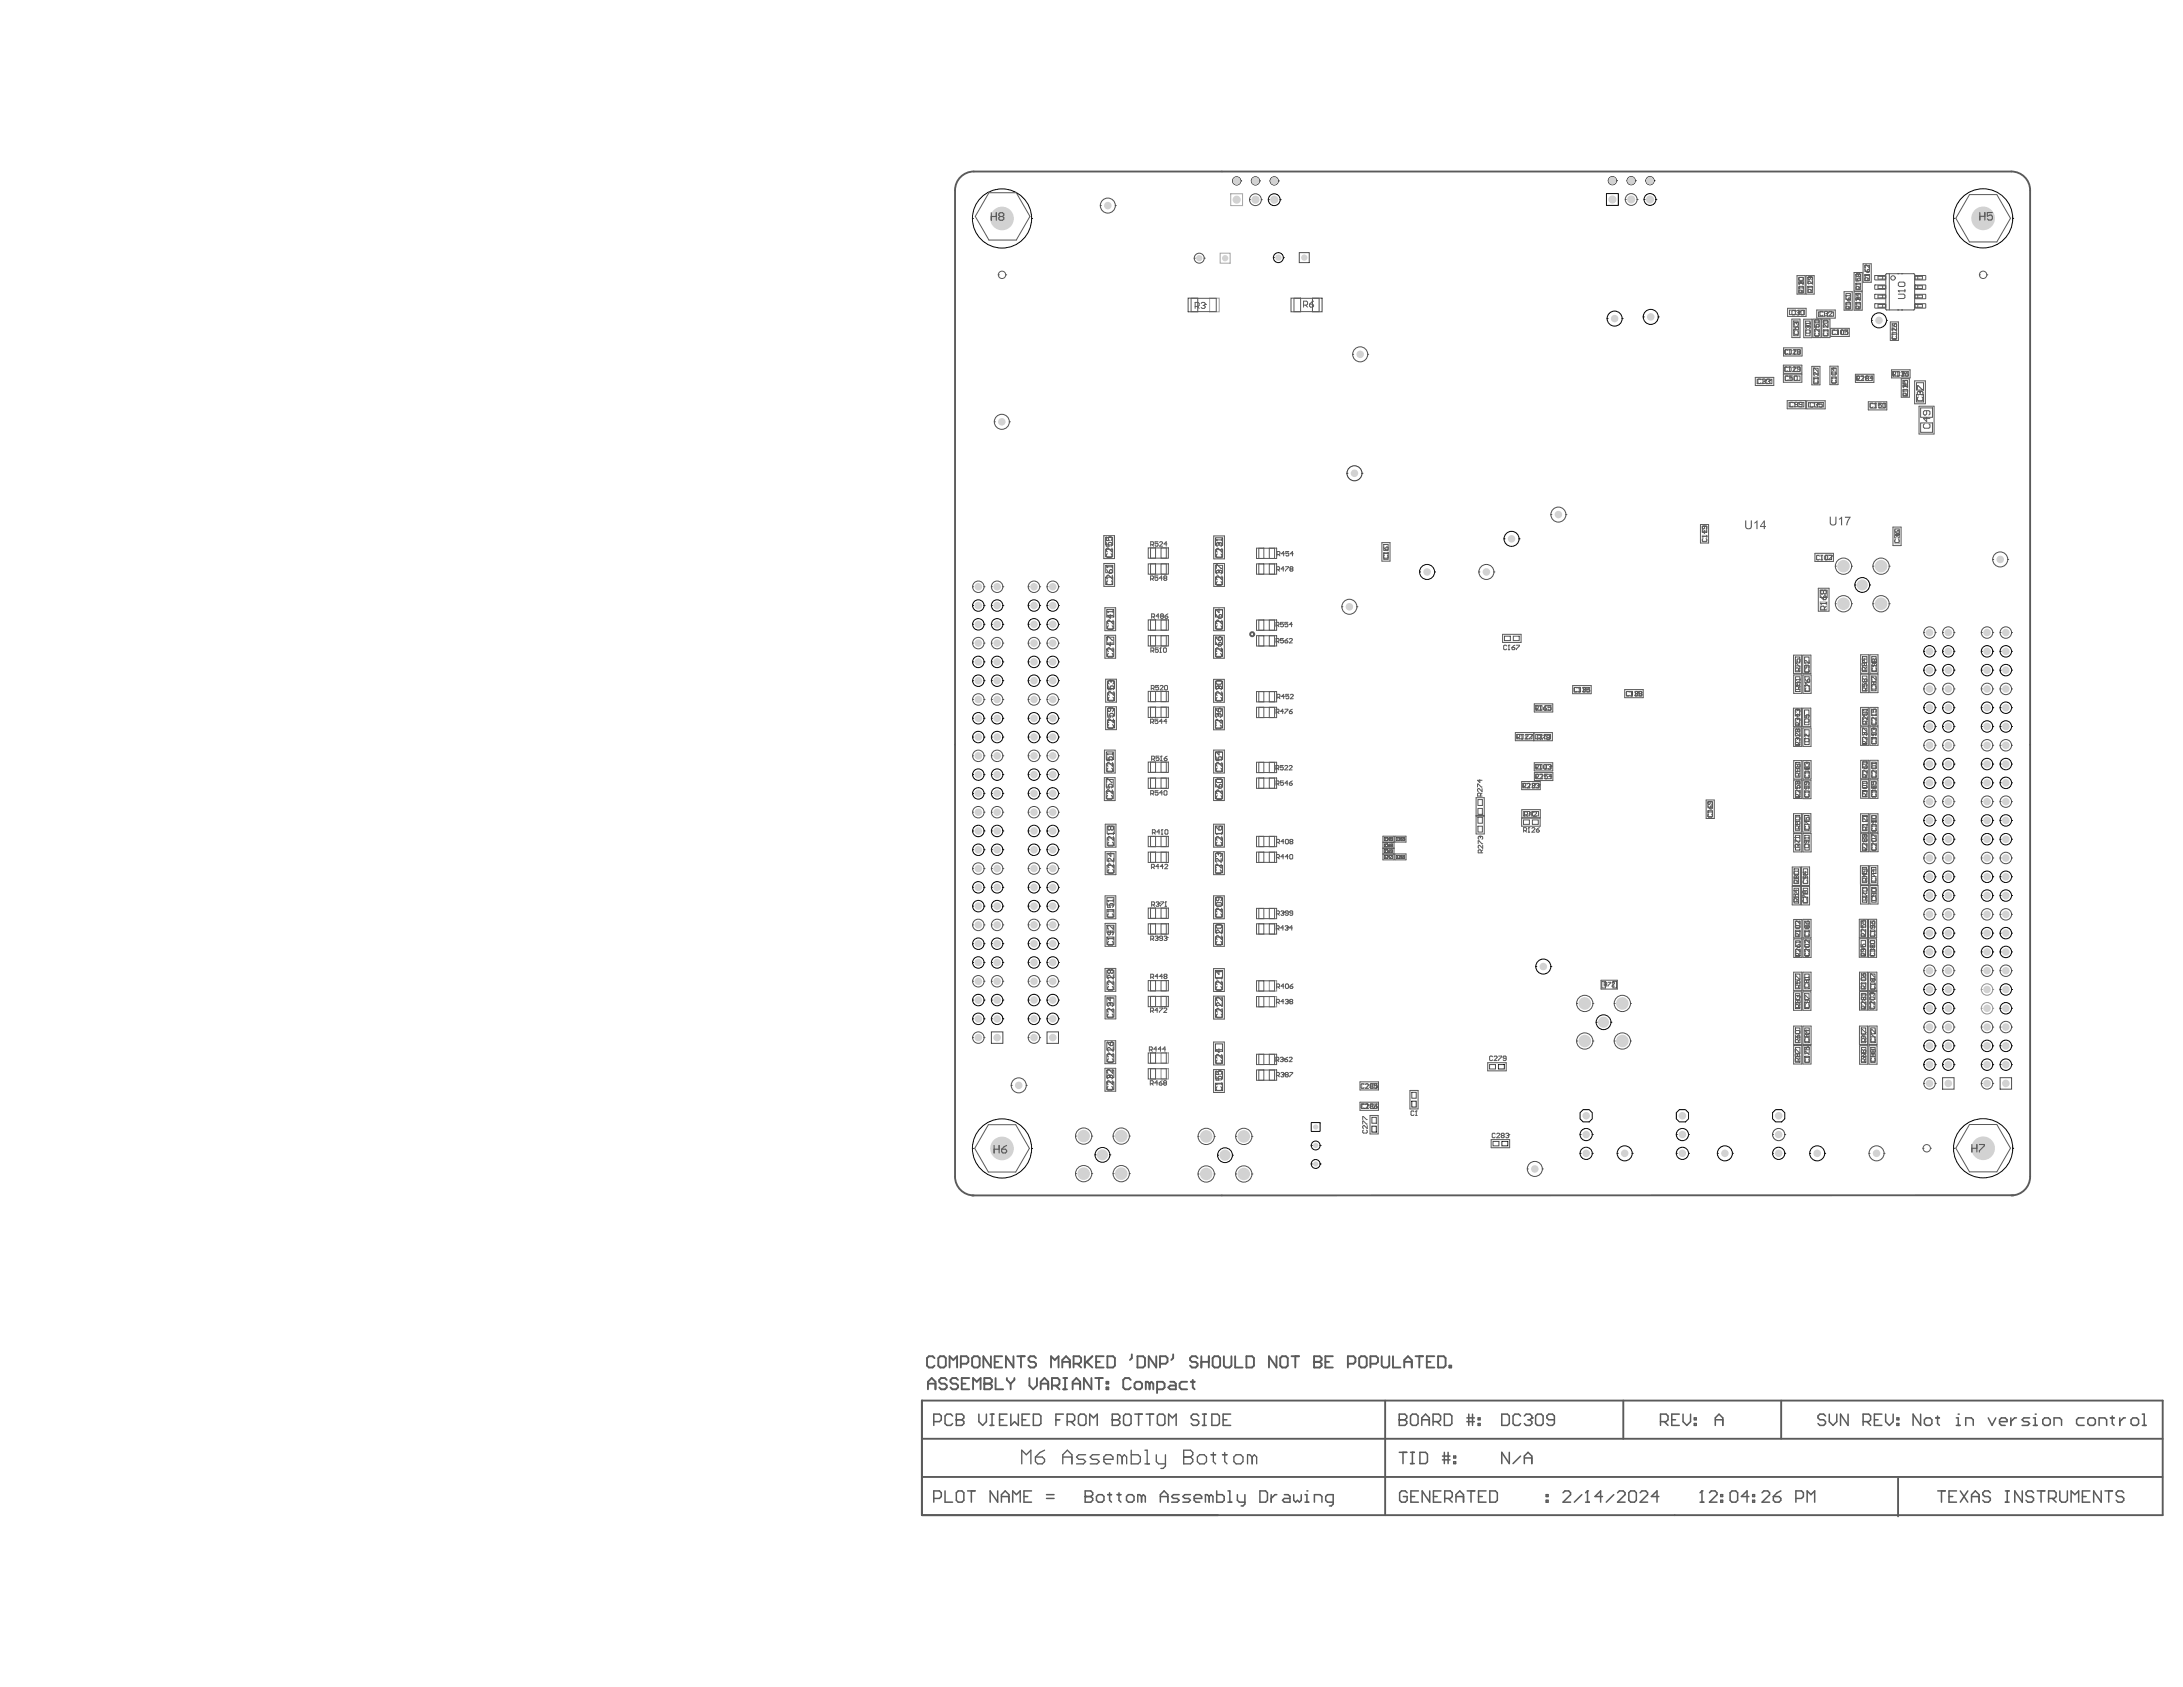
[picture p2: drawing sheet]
<svg xmlns="http://www.w3.org/2000/svg" width="279mm" height="216mm" viewBox="0 0 279 216" stroke-linecap="round" stroke-linejoin="round" font-family="sans-serif">
<path d="M256 133.8h.1M256 133.8a.73 .73 0 0 0 .7 .8 .73 .73 0 0 0 .8-.8M256 133.8a.73 .73 0 0 1 .7-.7 .73 .73 0 0 1 .8 .7M257.5 133.8h.1" fill="none" stroke="#000" stroke-width=".13"/>
<circle cx="256.7" cy="133.8" r=".48" fill="#d2d2d2"/>
<path d="M256 136.3h.1M256 136.3a.73 .73 0 0 0 .7 .7 .73 .73 0 0 0 .8-.7M256 136.3a.73 .73 0 0 1 .7-.8 .73 .73 0 0 1 .8 .8M257.5 136.3h.1" fill="none" stroke="#000" stroke-width=".13"/>
<circle cx="256.7" cy="136.3" r=".48" fill="#d2d2d2"/>
<path d="M256 137.9h1.5v1.5h-1.5z" fill="none" stroke="#4f4f4f" stroke-width=".13"/>
<circle cx="256.7" cy="138.7" r=".48" fill="#d2d2d2"/>
<path d="M256 131.4h.1M256 131.4a.73 .73 0 0 0 .7 .8 .73 .73 0 0 0 .8-.8M256 131.4a.73 .73 0 0 1 .7-.7 .73 .73 0 0 1 .8 .7M257.5 131.4h.1" fill="none" stroke="#4f4f4f" stroke-width=".13"/>
<circle cx="256.7" cy="131.4" r=".48" fill="#d2d2d2"/>
<path d="M253.6 129h.1M253.6 129a.73 .73 0 0 0 .7 .8 .73 .73 0 0 0 .8-.8M253.6 129a.73 .73 0 0 1 .7-.7 .73 .73 0 0 1 .8 .7M255.1 129h.1" fill="none" stroke="#929292" stroke-width=".13"/>
<circle cx="254.3" cy="129" r=".48" fill="#d2d2d2"/>
<path d="M253.6 138.7h.1M253.6 138.7a.73 .73 0 0 0 .7 .7 .73 .73 0 0 0 .8-.7M253.6 138.7a.73 .73 0 0 1 .7-.8 .73 .73 0 0 1 .8 .8M255.1 138.7h.1" fill="none" stroke="#4f4f4f" stroke-width=".13"/>
<circle cx="254.3" cy="138.7" r=".48" fill="#d2d2d2"/>
<path d="M253.6 131.4h.1M253.6 131.4a.73 .73 0 0 0 .7 .8 .73 .73 0 0 0 .8-.8M253.6 131.4a.73 .73 0 0 1 .7-.7 .73 .73 0 0 1 .8 .7M255.1 131.4h.1" fill="none" stroke="#4f4f4f" stroke-width=".13"/>
<circle cx="254.3" cy="131.4" r=".48" fill="#d2d2d2"/>
<path d="M253.6 136.3h.1M253.6 136.3a.73 .73 0 0 0 .7 .7 .73 .73 0 0 0 .8-.7M253.6 136.3a.73 .73 0 0 1 .7-.8 .73 .73 0 0 1 .8 .8M255.1 136.3h.1" fill="none" stroke="#000" stroke-width=".13"/>
<circle cx="254.3" cy="136.3" r=".48" fill="#d2d2d2"/>
<path d="M253.6 133.8h.1M253.6 133.8a.73 .73 0 0 0 .7 .8 .73 .73 0 0 0 .8-.8M253.6 133.8a.73 .73 0 0 1 .7-.7 .73 .73 0 0 1 .8 .7M255.1 133.8h.1" fill="none" stroke="#000" stroke-width=".13"/>
<circle cx="254.3" cy="133.8" r=".48" fill="#d2d2d2"/>
<path d="M250 147h.1M250 147a3.8 3.8 0 0 0 3.8 3.7 3.8 3.8 0 0 0 3.8-3.7M250 147a3.8 3.8 0 0 1 3.8-3.8 3.8 3.8 0 0 1 3.8 3.8M257.6 147h.1" fill="none" stroke="#000" stroke-width=".13"/>
<circle cx="253.8" cy="147" r="1.52" fill="#d2d2d2"/>
<path d="M248.6 131.4h.1M248.6 131.4a.73 .73 0 0 0 .8 .8 .73 .73 0 0 0 .7-.8M248.6 131.4a.73 .73 0 0 1 .8-.7 .73 .73 0 0 1 .7 .7M250.1 131.4h.1" fill="none" stroke="#4f4f4f" stroke-width=".13"/>
<circle cx="249.4" cy="131.4" r=".48" fill="#d2d2d2"/>
<path d="M248.6 137.9h1.5v1.5h-1.5z" fill="none" stroke="#4f4f4f" stroke-width=".13"/>
<circle cx="249.4" cy="138.7" r=".48" fill="#d2d2d2"/>
<path d="M248.6 136.3h.1M248.6 136.3a.73 .73 0 0 0 .8 .7 .73 .73 0 0 0 .7-.7M248.6 136.3a.73 .73 0 0 1 .8-.8 .73 .73 0 0 1 .7 .8M250.1 136.3h.1" fill="none" stroke="#000" stroke-width=".13"/>
<circle cx="249.4" cy="136.3" r=".48" fill="#d2d2d2"/>
<path d="M248.6 133.8h.1M248.6 133.8a.73 .73 0 0 0 .8 .8 .73 .73 0 0 0 .7-.8M248.6 133.8a.73 .73 0 0 1 .8-.7 .73 .73 0 0 1 .7 .7M250.1 133.8h.1" fill="none" stroke="#000" stroke-width=".13"/>
<circle cx="249.4" cy="133.8" r=".48" fill="#d2d2d2"/>
<path d="M246.2 129h.1M246.2 129a.73 .73 0 0 0 .8 .8 .73 .73 0 0 0 .7-.8M246.2 129a.73 .73 0 0 1 .8-.7 .73 .73 0 0 1 .7 .7M247.7 129h.1" fill="none" stroke="#000" stroke-width=".13"/>
<circle cx="247" cy="129" r=".48" fill="#d2d2d2"/>
<path d="M246.2 138.7h.1M246.2 138.7a.73 .73 0 0 0 .8 .7 .73 .73 0 0 0 .7-.7M246.2 138.7a.73 .73 0 0 1 .8-.8 .73 .73 0 0 1 .7 .8M247.7 138.7h.1" fill="none" stroke="#4f4f4f" stroke-width=".13"/>
<circle cx="247" cy="138.7" r=".48" fill="#d2d2d2"/>
<path d="M246.2 131.4h.1M246.2 131.4a.73 .73 0 0 0 .8 .8 .73 .73 0 0 0 .7-.8M246.2 131.4a.73 .73 0 0 1 .8-.7 .73 .73 0 0 1 .7 .7M247.7 131.4h.1" fill="none" stroke="#4f4f4f" stroke-width=".13"/>
<circle cx="247" cy="131.4" r=".48" fill="#d2d2d2"/>
<path d="M246.2 136.3h.1M246.2 136.3a.73 .73 0 0 0 .8 .7 .73 .73 0 0 0 .7-.7M246.2 136.3a.73 .73 0 0 1 .8-.8 .73 .73 0 0 1 .7 .8M247.7 136.3h.1" fill="none" stroke="#000" stroke-width=".13"/>
<circle cx="247" cy="136.3" r=".48" fill="#d2d2d2"/>
<path d="M246.2 133.8h.1M246.2 133.8a.73 .73 0 0 0 .8 .8 .73 .73 0 0 0 .7-.8M246.2 133.8a.73 .73 0 0 1 .8-.7 .73 .73 0 0 1 .7 .7M247.7 133.8h.1" fill="none" stroke="#000" stroke-width=".13"/>
<circle cx="247" cy="133.8" r=".48" fill="#d2d2d2"/>
<path d="M239.2 147.6h.1M239.2 147.6a.96 .96 0 0 0 1 1 .96 .96 0 0 0 .9-1M239.2 147.6a.96 .96 0 0 1 1-1 .96 .96 0 0 1 .9 1M241.1 147.6h.1" fill="none" stroke="#4f4f4f" stroke-width=".13"/>
<circle cx="240.2" cy="147.6" r=".48" fill="#d2d2d2"/>
<path d="M256 126.6h.1M256 126.6a.73 .73 0 0 0 .7 .8 .73 .73 0 0 0 .8-.8M256 126.6a.73 .73 0 0 1 .7-.7 .73 .73 0 0 1 .8 .7M257.5 126.6h.1" fill="none" stroke="#000" stroke-width=".13"/>
<circle cx="256.7" cy="126.6" r=".48" fill="#d2d2d2"/>
<path d="M256 124.2h.1M256 124.2a.73 .73 0 0 0 .7 .8 .73 .73 0 0 0 .8-.8M256 124.2a.73 .73 0 0 1 .7-.7 .73 .73 0 0 1 .8 .7M257.5 124.2h.1" fill="none" stroke="#4f4f4f" stroke-width=".13"/>
<circle cx="256.7" cy="124.2" r=".48" fill="#d2d2d2"/>
<path d="M256 129h.1M256 129a.73 .73 0 0 0 .7 .8 .73 .73 0 0 0 .8-.8M256 129a.73 .73 0 0 1 .7-.7 .73 .73 0 0 1 .8 .7M257.5 129h.1" fill="none" stroke="#000" stroke-width=".13"/>
<circle cx="256.7" cy="129" r=".48" fill="#d2d2d2"/>
<path d="M256 121.8h.1M256 121.8a.73 .73 0 0 0 .7 .8 .73 .73 0 0 0 .8-.8M256 121.8a.73 .73 0 0 1 .7-.7 .73 .73 0 0 1 .8 .7M257.5 121.8h.1" fill="none" stroke="#000" stroke-width=".13"/>
<circle cx="256.7" cy="121.8" r=".48" fill="#d2d2d2"/>
<path d="M256 119.4h.1M256 119.4a.73 .73 0 0 0 .7 .8 .73 .73 0 0 0 .8-.8M256 119.4a.73 .73 0 0 1 .7-.7 .73 .73 0 0 1 .8 .7M257.5 119.4h.1" fill="none" stroke="#000" stroke-width=".13"/>
<circle cx="256.7" cy="119.4" r=".48" fill="#d2d2d2"/>
<path d="M253.6 126.6h.1M253.6 126.6a.73 .73 0 0 0 .7 .8 .73 .73 0 0 0 .8-.8M253.6 126.6a.73 .73 0 0 1 .7-.7 .73 .73 0 0 1 .8 .7M255.1 126.6h.1" fill="none" stroke="#929292" stroke-width=".13"/>
<circle cx="254.3" cy="126.6" r=".48" fill="#d2d2d2"/>
<path d="M253.6 119.4h.1M253.6 119.4a.73 .73 0 0 0 .7 .8 .73 .73 0 0 0 .8-.8M253.6 119.4a.73 .73 0 0 1 .7-.7 .73 .73 0 0 1 .8 .7M255.1 119.4h.1" fill="none" stroke="#000" stroke-width=".13"/>
<circle cx="254.3" cy="119.4" r=".48" fill="#d2d2d2"/>
<path d="M253.6 121.8h.1M253.6 121.8a.73 .73 0 0 0 .7 .8 .73 .73 0 0 0 .8-.8M253.6 121.8a.73 .73 0 0 1 .7-.7 .73 .73 0 0 1 .8 .7M255.1 121.8h.1" fill="none" stroke="#000" stroke-width=".13"/>
<circle cx="254.3" cy="121.8" r=".48" fill="#d2d2d2"/>
<path d="M253.6 124.2h.1M253.6 124.2a.73 .73 0 0 0 .7 .8 .73 .73 0 0 0 .8-.8M253.6 124.2a.73 .73 0 0 1 .7-.7 .73 .73 0 0 1 .8 .7M255.1 124.2h.1" fill="none" stroke="#4f4f4f" stroke-width=".13"/>
<circle cx="254.3" cy="124.2" r=".48" fill="#d2d2d2"/>
<path d="M248.6 129h.1M248.6 129a.73 .73 0 0 0 .8 .8 .73 .73 0 0 0 .7-.8M248.6 129a.73 .73 0 0 1 .8-.7 .73 .73 0 0 1 .7 .7M250.1 129h.1" fill="none" stroke="#000" stroke-width=".13"/>
<circle cx="249.4" cy="129" r=".48" fill="#d2d2d2"/>
<path d="M248.6 119.4h.1M248.6 119.4a.73 .73 0 0 0 .8 .8 .73 .73 0 0 0 .7-.8M248.6 119.4a.73 .73 0 0 1 .8-.7 .73 .73 0 0 1 .7 .7M250.1 119.4h.1" fill="none" stroke="#000" stroke-width=".13"/>
<circle cx="249.4" cy="119.4" r=".48" fill="#d2d2d2"/>
<path d="M248.6 121.8h.1M248.6 121.8a.73 .73 0 0 0 .8 .8 .73 .73 0 0 0 .7-.8M248.6 121.8a.73 .73 0 0 1 .8-.7 .73 .73 0 0 1 .7 .7M250.1 121.8h.1" fill="none" stroke="#000" stroke-width=".13"/>
<circle cx="249.4" cy="121.8" r=".48" fill="#d2d2d2"/>
<path d="M248.6 126.6h.1M248.6 126.6a.73 .73 0 0 0 .8 .8 .73 .73 0 0 0 .7-.8M248.6 126.6a.73 .73 0 0 1 .8-.7 .73 .73 0 0 1 .7 .7M250.1 126.6h.1" fill="none" stroke="#000" stroke-width=".13"/>
<circle cx="249.4" cy="126.6" r=".48" fill="#d2d2d2"/>
<path d="M248.6 124.2h.1M248.6 124.2a.73 .73 0 0 0 .8 .8 .73 .73 0 0 0 .7-.8M248.6 124.2a.73 .73 0 0 1 .8-.7 .73 .73 0 0 1 .7 .7M250.1 124.2h.1" fill="none" stroke="#4f4f4f" stroke-width=".13"/>
<circle cx="249.4" cy="124.2" r=".48" fill="#d2d2d2"/>
<path d="M246.2 119.4h.1M246.2 119.4a.73 .73 0 0 0 .8 .8 .73 .73 0 0 0 .7-.8M246.2 119.4a.73 .73 0 0 1 .8-.7 .73 .73 0 0 1 .7 .7M247.7 119.4h.1" fill="none" stroke="#000" stroke-width=".13"/>
<circle cx="247" cy="119.4" r=".48" fill="#d2d2d2"/>
<path d="M246.2 126.6h.1M246.2 126.6a.73 .73 0 0 0 .8 .8 .73 .73 0 0 0 .7-.8M246.2 126.6a.73 .73 0 0 1 .8-.7 .73 .73 0 0 1 .7 .7M247.7 126.6h.1" fill="none" stroke="#000" stroke-width=".13"/>
<circle cx="247" cy="126.6" r=".48" fill="#d2d2d2"/>
<path d="M246.2 124.2h.1M246.2 124.2a.73 .73 0 0 0 .8 .8 .73 .73 0 0 0 .7-.8M246.2 124.2a.73 .73 0 0 1 .8-.7 .73 .73 0 0 1 .7 .7M247.7 124.2h.1" fill="none" stroke="#4f4f4f" stroke-width=".13"/>
<circle cx="247" cy="124.2" r=".48" fill="#d2d2d2"/>
<path d="M246.2 121.8h.1M246.2 121.8a.73 .73 0 0 0 .8 .8 .73 .73 0 0 0 .7-.8M246.2 121.8a.73 .73 0 0 1 .8-.7 .73 .73 0 0 1 .7 .7M247.7 121.8h.1" fill="none" stroke="#000" stroke-width=".13"/>
<circle cx="247" cy="121.8" r=".48" fill="#d2d2d2"/>
<path d="M231.6 147.6h.1M231.6 147.6a.96 .96 0 0 0 1 1 .96 .96 0 0 0 .9-1M231.6 147.6a.96 .96 0 0 1 1-1 .96 .96 0 0 1 .9 1M233.5 147.6h.1" fill="none" stroke="#000" stroke-width=".13"/>
<circle cx="232.6" cy="147.6" r=".48" fill="#d2d2d2"/>
<path d="M226.9 142.4l.4-.4h.7l.4 .4v.8l-.4 .4h-.7l-.4-.4z" fill="none" stroke="#000" stroke-width=".13"/>
<circle cx="227.6" cy="142.8" r=".48" fill="#d2d2d2"/>
<path d="M226.9 145.2h.1M226.9 145.2a.78 .78 0 0 0 .7 .8 .78 .78 0 0 0 .8-.8M226.9 145.2a.78 .78 0 0 1 .7-.8 .78 .78 0 0 1 .8 .8M228.4 145.2h.1" fill="none" stroke="#454545" stroke-width=".13"/>
<circle cx="227.6" cy="145.2" r=".48" fill="#d2d2d2"/>
<path d="M226.9 147.6h.1M226.9 147.6a.78 .78 0 0 0 .7 .8 .78 .78 0 0 0 .8-.8M226.9 147.6a.78 .78 0 0 1 .7-.8 .78 .78 0 0 1 .8 .8M228.4 147.6h.1" fill="none" stroke="#000" stroke-width=".13"/>
<circle cx="227.6" cy="147.6" r=".48" fill="#d2d2d2"/>
<path d="M219.8 147.6h.1M219.8 147.6a.96 .96 0 0 0 1 1 .96 .96 0 0 0 .9-1M219.8 147.6a.96 .96 0 0 1 1-1 .96 .96 0 0 1 .9 1M221.7 147.6h.1" fill="none" stroke="#000" stroke-width=".13"/>
<circle cx="220.8" cy="147.6" r=".48" fill="#d2d2d2"/>
<path d="M214.5 145.2h.1M214.5 145.2a.78 .78 0 0 0 .8 .8 .78 .78 0 0 0 .8-.8M214.5 145.2a.78 .78 0 0 1 .8-.8 .78 .78 0 0 1 .8 .8M216.1 145.2h.1" fill="none" stroke="#000" stroke-width=".13"/>
<circle cx="215.3" cy="145.2" r=".48" fill="#d2d2d2"/>
<path d="M214.5 147.6h.1M214.5 147.6a.78 .78 0 0 0 .8 .8 .78 .78 0 0 0 .8-.8M214.5 147.6a.78 .78 0 0 1 .8-.8 .78 .78 0 0 1 .8 .8M216.1 147.6h.1" fill="none" stroke="#000" stroke-width=".13"/>
<circle cx="215.3" cy="147.6" r=".48" fill="#d2d2d2"/>
<path d="M214.5 142.4l.4-.4h.8l.4 .4v.8l-.4 .4h-.8l-.4-.4z" fill="none" stroke="#000" stroke-width=".13"/>
<circle cx="215.3" cy="142.8" r=".48" fill="#d2d2d2"/>
<path d="M207 147.6h.1M207 147.6a.96 .96 0 0 0 .9 1 .96 .96 0 0 0 1-1M207 147.6a.96 .96 0 0 1 .9-1 .96 .96 0 0 1 1 1M208.9 147.6h.1" fill="none" stroke="#000" stroke-width=".13"/>
<circle cx="207.9" cy="147.6" r=".48" fill="#d2d2d2"/>
<path d="M206.6 133.2h.1M206.6 133.2a1.04 1.04 0 0 0 1 1.1 1.04 1.04 0 0 0 1.1-1.1M206.6 133.2a1.04 1.04 0 0 1 1-1 1.04 1.04 0 0 1 1.1 1M208.7 133.2h.1" fill="none" stroke="#4f4f4f" stroke-width=".13"/>
<circle cx="207.6" cy="133.2" r=".8" fill="#d2d2d2"/>
<path d="M204.3 130.8h.1M204.3 130.8a.95 .95 0 0 0 .9 1 .95 .95 0 0 0 1-1M204.3 130.8a.95 .95 0 0 1 .9-.9 .95 .95 0 0 1 1 .9M206.2 130.8h.1" fill="none" stroke="#000" stroke-width=".13"/>
<circle cx="205.2" cy="130.8" r=".71" fill="#d2d2d2"/>
<path d="M206.6 128.4h.1M206.6 128.4a1.04 1.04 0 0 0 1 1.1 1.04 1.04 0 0 0 1.1-1.1M206.6 128.4a1.04 1.04 0 0 1 1-1 1.04 1.04 0 0 1 1.1 1M208.7 128.4h.1" fill="none" stroke="#4f4f4f" stroke-width=".13"/>
<circle cx="207.6" cy="128.4" r=".8" fill="#d2d2d2"/>
<path d="M256 117h.1M256 117a.73 .73 0 0 0 .7 .8 .73 .73 0 0 0 .8-.8M256 117a.73 .73 0 0 1 .7-.7 .73 .73 0 0 1 .8 .7M257.5 117h.1" fill="none" stroke="#4f4f4f" stroke-width=".13"/>
<circle cx="256.7" cy="117" r=".48" fill="#d2d2d2"/>
<path d="M256 114.6h.1M256 114.6a.73 .73 0 0 0 .7 .7 .73 .73 0 0 0 .8-.7M256 114.6a.73 .73 0 0 1 .7-.7 .73 .73 0 0 1 .8 .7M257.5 114.6h.1" fill="none" stroke="#000" stroke-width=".13"/>
<circle cx="256.7" cy="114.6" r=".48" fill="#d2d2d2"/>
<path d="M256 112.2h.1M256 112.2a.73 .73 0 0 0 .7 .7 .73 .73 0 0 0 .8-.7M256 112.2a.73 .73 0 0 1 .7-.7 .73 .73 0 0 1 .8 .7M257.5 112.2h.1" fill="none" stroke="#000" stroke-width=".13"/>
<circle cx="256.7" cy="112.2" r=".48" fill="#d2d2d2"/>
<path d="M256 109.8h.1M256 109.8a.73 .73 0 0 0 .7 .7 .73 .73 0 0 0 .8-.7M256 109.8a.73 .73 0 0 1 .7-.7 .73 .73 0 0 1 .8 .7M257.5 109.8h.1" fill="none" stroke="#4f4f4f" stroke-width=".13"/>
<circle cx="256.7" cy="109.8" r=".48" fill="#d2d2d2"/>
<path d="M253.6 117h.1M253.6 117a.73 .73 0 0 0 .7 .8 .73 .73 0 0 0 .8-.8M253.6 117a.73 .73 0 0 1 .7-.7 .73 .73 0 0 1 .8 .7M255.1 117h.1" fill="none" stroke="#4f4f4f" stroke-width=".13"/>
<circle cx="254.3" cy="117" r=".48" fill="#d2d2d2"/>
<path d="M253.6 109.8h.1M253.6 109.8a.73 .73 0 0 0 .7 .7 .73 .73 0 0 0 .8-.7M253.6 109.8a.73 .73 0 0 1 .7-.7 .73 .73 0 0 1 .8 .7M255.1 109.8h.1" fill="none" stroke="#4f4f4f" stroke-width=".13"/>
<circle cx="254.3" cy="109.8" r=".48" fill="#d2d2d2"/>
<path d="M253.6 114.6h.1M253.6 114.6a.73 .73 0 0 0 .7 .7 .73 .73 0 0 0 .8-.7M253.6 114.6a.73 .73 0 0 1 .7-.7 .73 .73 0 0 1 .8 .7M255.1 114.6h.1" fill="none" stroke="#000" stroke-width=".13"/>
<circle cx="254.3" cy="114.6" r=".48" fill="#d2d2d2"/>
<path d="M253.6 112.2h.1M253.6 112.2a.73 .73 0 0 0 .7 .7 .73 .73 0 0 0 .8-.7M253.6 112.2a.73 .73 0 0 1 .7-.7 .73 .73 0 0 1 .8 .7M255.1 112.2h.1" fill="none" stroke="#000" stroke-width=".13"/>
<circle cx="254.3" cy="112.2" r=".48" fill="#d2d2d2"/>
<path d="M248.6 117h.1M248.6 117a.73 .73 0 0 0 .8 .8 .73 .73 0 0 0 .7-.8M248.6 117a.73 .73 0 0 1 .8-.7 .73 .73 0 0 1 .7 .7M250.1 117h.1" fill="none" stroke="#4f4f4f" stroke-width=".13"/>
<circle cx="249.4" cy="117" r=".48" fill="#d2d2d2"/>
<path d="M248.6 114.6h.1M248.6 114.6a.73 .73 0 0 0 .8 .7 .73 .73 0 0 0 .7-.7M248.6 114.6a.73 .73 0 0 1 .8-.7 .73 .73 0 0 1 .7 .7M250.1 114.6h.1" fill="none" stroke="#000" stroke-width=".13"/>
<circle cx="249.4" cy="114.6" r=".48" fill="#d2d2d2"/>
<path d="M248.6 112.2h.1M248.6 112.2a.73 .73 0 0 0 .8 .7 .73 .73 0 0 0 .7-.7M248.6 112.2a.73 .73 0 0 1 .8-.7 .73 .73 0 0 1 .7 .7M250.1 112.2h.1" fill="none" stroke="#000" stroke-width=".13"/>
<circle cx="249.4" cy="112.2" r=".48" fill="#d2d2d2"/>
<path d="M248.6 109.8h.1M248.6 109.8a.73 .73 0 0 0 .8 .7 .73 .73 0 0 0 .7-.7M248.6 109.8a.73 .73 0 0 1 .8-.7 .73 .73 0 0 1 .7 .7M250.1 109.8h.1" fill="none" stroke="#4f4f4f" stroke-width=".13"/>
<circle cx="249.4" cy="109.8" r=".48" fill="#d2d2d2"/>
<path d="M246.2 117h.1M246.2 117a.73 .73 0 0 0 .8 .8 .73 .73 0 0 0 .7-.8M246.2 117a.73 .73 0 0 1 .8-.7 .73 .73 0 0 1 .7 .7M247.7 117h.1" fill="none" stroke="#4f4f4f" stroke-width=".13"/>
<circle cx="247" cy="117" r=".48" fill="#d2d2d2"/>
<path d="M246.2 114.6h.1M246.2 114.6a.73 .73 0 0 0 .8 .7 .73 .73 0 0 0 .7-.7M246.2 114.6a.73 .73 0 0 1 .8-.7 .73 .73 0 0 1 .7 .7M247.7 114.6h.1" fill="none" stroke="#000" stroke-width=".13"/>
<circle cx="247" cy="114.6" r=".48" fill="#d2d2d2"/>
<path d="M246.2 112.2h.1M246.2 112.2a.73 .73 0 0 0 .8 .7 .73 .73 0 0 0 .7-.7M246.2 112.2a.73 .73 0 0 1 .8-.7 .73 .73 0 0 1 .7 .7M247.7 112.2h.1" fill="none" stroke="#000" stroke-width=".13"/>
<circle cx="247" cy="112.2" r=".48" fill="#d2d2d2"/>
<path d="M246.2 109.8h.1M246.2 109.8a.73 .73 0 0 0 .8 .7 .73 .73 0 0 0 .7-.7M246.2 109.8a.73 .73 0 0 1 .8-.7 .73 .73 0 0 1 .7 .7M247.7 109.8h.1" fill="none" stroke="#4f4f4f" stroke-width=".13"/>
<circle cx="247" cy="109.8" r=".48" fill="#d2d2d2"/>
<path d="M256 107.4h.1M256 107.4a.73 .73 0 0 0 .7 .7 .73 .73 0 0 0 .8-.7M256 107.4a.73 .73 0 0 1 .7-.7 .73 .73 0 0 1 .8 .7M257.5 107.4h.1" fill="none" stroke="#000" stroke-width=".13"/>
<circle cx="256.7" cy="107.4" r=".48" fill="#d2d2d2"/>
<path d="M256 105h.1M256 105a.73 .73 0 0 0 .7 .7 .73 .73 0 0 0 .8-.7M256 105a.73 .73 0 0 1 .7-.7 .73 .73 0 0 1 .8 .7M257.5 105h.1" fill="none" stroke="#000" stroke-width=".13"/>
<circle cx="256.7" cy="105" r=".48" fill="#d2d2d2"/>
<path d="M256 100.2h.1M256 100.2a.73 .73 0 0 0 .7 .7 .73 .73 0 0 0 .8-.7M256 100.2a.73 .73 0 0 1 .7-.7 .73 .73 0 0 1 .8 .7M257.5 100.2h.1" fill="none" stroke="#000" stroke-width=".13"/>
<circle cx="256.7" cy="100.2" r=".48" fill="#d2d2d2"/>
<path d="M256 102.6h.1M256 102.6a.73 .73 0 0 0 .7 .7 .73 .73 0 0 0 .8-.7M256 102.6a.73 .73 0 0 1 .7-.7 .73 .73 0 0 1 .8 .7M257.5 102.6h.1" fill="none" stroke="#4f4f4f" stroke-width=".13"/>
<circle cx="256.7" cy="102.6" r=".48" fill="#d2d2d2"/>
<path d="M253.6 107.4h.1M253.6 107.4a.73 .73 0 0 0 .7 .7 .73 .73 0 0 0 .8-.7M253.6 107.4a.73 .73 0 0 1 .7-.7 .73 .73 0 0 1 .8 .7M255.1 107.4h.1" fill="none" stroke="#000" stroke-width=".13"/>
<circle cx="254.3" cy="107.4" r=".48" fill="#d2d2d2"/>
<path d="M253.6 105h.1M253.6 105a.73 .73 0 0 0 .7 .7 .73 .73 0 0 0 .8-.7M253.6 105a.73 .73 0 0 1 .7-.7 .73 .73 0 0 1 .8 .7M255.1 105h.1" fill="none" stroke="#000" stroke-width=".13"/>
<circle cx="254.3" cy="105" r=".48" fill="#d2d2d2"/>
<path d="M253.6 102.6h.1M253.6 102.6a.73 .73 0 0 0 .7 .7 .73 .73 0 0 0 .8-.7M253.6 102.6a.73 .73 0 0 1 .7-.7 .73 .73 0 0 1 .8 .7M255.1 102.6h.1" fill="none" stroke="#4f4f4f" stroke-width=".13"/>
<circle cx="254.3" cy="102.6" r=".48" fill="#d2d2d2"/>
<path d="M253.6 100.2h.1M253.6 100.2a.73 .73 0 0 0 .7 .7 .73 .73 0 0 0 .8-.7M253.6 100.2a.73 .73 0 0 1 .7-.7 .73 .73 0 0 1 .8 .7M255.1 100.2h.1" fill="none" stroke="#000" stroke-width=".13"/>
<circle cx="254.3" cy="100.2" r=".48" fill="#d2d2d2"/>
<path d="M248.6 107.4h.1M248.6 107.4a.73 .73 0 0 0 .8 .7 .73 .73 0 0 0 .7-.7M248.6 107.4a.73 .73 0 0 1 .8-.7 .73 .73 0 0 1 .7 .7M250.1 107.4h.1" fill="none" stroke="#000" stroke-width=".13"/>
<circle cx="249.4" cy="107.4" r=".48" fill="#d2d2d2"/>
<path d="M248.6 100.2h.1M248.6 100.2a.73 .73 0 0 0 .8 .7 .73 .73 0 0 0 .7-.7M248.6 100.2a.73 .73 0 0 1 .8-.7 .73 .73 0 0 1 .7 .7M250.1 100.2h.1" fill="none" stroke="#000" stroke-width=".13"/>
<circle cx="249.4" cy="100.2" r=".48" fill="#d2d2d2"/>
<path d="M248.6 105h.1M248.6 105a.73 .73 0 0 0 .8 .7 .73 .73 0 0 0 .7-.7M248.6 105a.73 .73 0 0 1 .8-.7 .73 .73 0 0 1 .7 .7M250.1 105h.1" fill="none" stroke="#000" stroke-width=".13"/>
<circle cx="249.4" cy="105" r=".48" fill="#d2d2d2"/>
<path d="M248.6 102.6h.1M248.6 102.6a.73 .73 0 0 0 .8 .7 .73 .73 0 0 0 .7-.7M248.6 102.6a.73 .73 0 0 1 .8-.7 .73 .73 0 0 1 .7 .7M250.1 102.6h.1" fill="none" stroke="#4f4f4f" stroke-width=".13"/>
<circle cx="249.4" cy="102.6" r=".48" fill="#d2d2d2"/>
<path d="M246.2 107.4h.1M246.2 107.4a.73 .73 0 0 0 .8 .7 .73 .73 0 0 0 .7-.7M246.2 107.4a.73 .73 0 0 1 .8-.7 .73 .73 0 0 1 .7 .7M247.7 107.4h.1" fill="none" stroke="#000" stroke-width=".13"/>
<circle cx="247" cy="107.4" r=".48" fill="#d2d2d2"/>
<path d="M246.2 100.2h.1M246.2 100.2a.73 .73 0 0 0 .8 .7 .73 .73 0 0 0 .7-.7M246.2 100.2a.73 .73 0 0 1 .8-.7 .73 .73 0 0 1 .7 .7M247.7 100.2h.1" fill="none" stroke="#000" stroke-width=".13"/>
<circle cx="247" cy="100.2" r=".48" fill="#d2d2d2"/>
<path d="M246.2 105h.1M246.2 105a.73 .73 0 0 0 .8 .7 .73 .73 0 0 0 .7-.7M246.2 105a.73 .73 0 0 1 .8-.7 .73 .73 0 0 1 .7 .7M247.7 105h.1" fill="none" stroke="#000" stroke-width=".13"/>
<circle cx="247" cy="105" r=".48" fill="#d2d2d2"/>
<path d="M246.2 102.6h.1M246.2 102.6a.73 .73 0 0 0 .8 .7 .73 .73 0 0 0 .7-.7M246.2 102.6a.73 .73 0 0 1 .8-.7 .73 .73 0 0 1 .7 .7M247.7 102.6h.1" fill="none" stroke="#4f4f4f" stroke-width=".13"/>
<circle cx="247" cy="102.6" r=".48" fill="#d2d2d2"/>
<path d="M195.5 149.6h.1M195.5 149.6a.96 .96 0 0 0 .9 1 .96 .96 0 0 0 1-1M195.5 149.6a.96 .96 0 0 1 .9-1 .96 .96 0 0 1 1 1M197.4 149.6h.1" fill="none" stroke="#4f4f4f" stroke-width=".13"/>
<circle cx="196.4" cy="149.6" r=".48" fill="#d2d2d2"/>
<path d="M202.2 147.6h.1M202.2 147.6a.78 .78 0 0 0 .8 .8 .78 .78 0 0 0 .8-.8M202.2 147.6a.78 .78 0 0 1 .8-.8 .78 .78 0 0 1 .8 .8M203.8 147.6h.1" fill="none" stroke="#000" stroke-width=".13"/>
<circle cx="203" cy="147.6" r=".48" fill="#d2d2d2"/>
<path d="M202.2 145.2h.1M202.2 145.2a.78 .78 0 0 0 .8 .8 .78 .78 0 0 0 .8-.8M202.2 145.2a.78 .78 0 0 1 .8-.8 .78 .78 0 0 1 .8 .8M203.8 145.2h.1" fill="none" stroke="#000" stroke-width=".13"/>
<circle cx="203" cy="145.2" r=".48" fill="#d2d2d2"/>
<path d="M202.2 142.4l.4-.4h.8l.4 .4v.8l-.4 .4h-.8l-.4-.4z" fill="none" stroke="#000" stroke-width=".13"/>
<circle cx="203" cy="142.8" r=".48" fill="#d2d2d2"/>
<path d="M201.8 133.2h.1M201.8 133.2a1.04 1.04 0 0 0 1 1.1 1.04 1.04 0 0 0 1.1-1.1M201.8 133.2a1.04 1.04 0 0 1 1-1 1.04 1.04 0 0 1 1.1 1M203.9 133.2h.1" fill="none" stroke="#4f4f4f" stroke-width=".13"/>
<circle cx="202.8" cy="133.2" r=".8" fill="#d2d2d2"/>
<path d="M201.8 128.4h.1M201.8 128.4a1.04 1.04 0 0 0 1 1.1 1.04 1.04 0 0 0 1.1-1.1M201.8 128.4a1.04 1.04 0 0 1 1-1 1.04 1.04 0 0 1 1.1 1M203.9 128.4h.1" fill="none" stroke="#4f4f4f" stroke-width=".13"/>
<circle cx="202.8" cy="128.4" r=".8" fill="#d2d2d2"/>
<path d="M196.6 123.7h.1M196.6 123.7a.96 .96 0 0 0 .9 1 .96 .96 0 0 0 1-1M196.6 123.7a.96 .96 0 0 1 .9-1 .96 .96 0 0 1 1 1M198.5 123.7h.1" fill="none" stroke="#000" stroke-width=".13"/>
<circle cx="197.5" cy="123.7" r=".48" fill="#d2d2d2"/>
<path d="M153.3 150.2h.1M153.3 150.2a1.04 1.04 0 0 0 1.1 1.1 1.04 1.04 0 0 0 1-1.1M153.3 150.2a1.04 1.04 0 0 1 1.1-1 1.04 1.04 0 0 1 1 1M155.4 150.2h.1" fill="none" stroke="#4f4f4f" stroke-width=".13"/>
<circle cx="154.4" cy="150.2" r=".8" fill="#d2d2d2"/>
<path d="M158.2 150.2h.1M158.2 150.2a1.04 1.04 0 0 0 1 1.1 1.04 1.04 0 0 0 1-1.1M158.2 150.2a1.04 1.04 0 0 1 1-1 1.04 1.04 0 0 1 1 1M160.2 150.2h.1" fill="none" stroke="#4f4f4f" stroke-width=".13"/>
<circle cx="159.2" cy="150.2" r=".8" fill="#d2d2d2"/>
<path d="M167.8 149h.1M167.8 149a.57 .57 0 0 0 .6 .5 .57 .57 0 0 0 .6-.5M167.8 149a.57 .57 0 0 1 .6-.6 .57 .57 0 0 1 .6 .6M169 149h.1" fill="none" stroke="#000" stroke-width=".13"/>
<circle cx="168.4" cy="149" r=".33" fill="#d2d2d2"/>
<path d="M155.8 147.8h.1M155.8 147.8a.95 .95 0 0 0 1 1 .95 .95 0 0 0 .9-1M155.8 147.8a.95 .95 0 0 1 1-.9 .95 .95 0 0 1 .9 .9M157.7 147.8h.1" fill="none" stroke="#000" stroke-width=".13"/>
<circle cx="156.8" cy="147.8" r=".71" fill="#d2d2d2"/>
<path d="M167.8 146.6h.1M167.8 146.6a.57 .57 0 0 0 .6 .6 .57 .57 0 0 0 .6-.6M167.8 146.6a.57 .57 0 0 1 .6-.6 .57 .57 0 0 1 .6 .6M169 146.6h.1" fill="none" stroke="#000" stroke-width=".13"/>
<circle cx="168.4" cy="146.6" r=".33" fill="#d2d2d2"/>
<path d="M153.3 145.4h.1M153.3 145.4a1.04 1.04 0 0 0 1.1 1.1 1.04 1.04 0 0 0 1-1.1M153.3 145.4a1.04 1.04 0 0 1 1.1-1 1.04 1.04 0 0 1 1 1M155.4 145.4h.1" fill="none" stroke="#4f4f4f" stroke-width=".13"/>
<circle cx="154.4" cy="145.4" r=".8" fill="#d2d2d2"/>
<path d="M158.2 145.4h.1M158.2 145.4a1.04 1.04 0 0 0 1 1.1 1.04 1.04 0 0 0 1-1.1M158.2 145.4a1.04 1.04 0 0 1 1-1 1.04 1.04 0 0 1 1 1M160.2 145.4h.1" fill="none" stroke="#4f4f4f" stroke-width=".13"/>
<circle cx="159.2" cy="145.4" r=".8" fill="#d2d2d2"/>
<path d="M167.8 143.7h1.1l.1 1.1h-1.1z" fill="none" stroke="#000" stroke-width=".13"/>
<circle cx="168.4" cy="144.2" r=".33" fill="#d2d2d2"/>
<path d="M142.5 150.2h.1M142.5 150.2a1.04 1.04 0 0 0 1 1 1.04 1.04 0 0 0 1-1M142.5 150.2a1.04 1.04 0 0 1 1-1 1.04 1.04 0 0 1 1 1M144.5 150.2h.1" fill="none" stroke="#4f4f4f" stroke-width=".13"/>
<circle cx="143.5" cy="150.2" r=".81" fill="#d2d2d2"/>
<path d="M137.7 150.2h.1M137.7 150.2a1.04 1.04 0 0 0 1 1 1.04 1.04 0 0 0 1-1M137.7 150.2a1.04 1.04 0 0 1 1-1 1.04 1.04 0 0 1 1 1M139.7 150.2h.1" fill="none" stroke="#4f4f4f" stroke-width=".13"/>
<circle cx="138.7" cy="150.2" r=".81" fill="#d2d2d2"/>
<path d="M140.2 147.8h.1M140.2 147.8a.95 .95 0 0 0 .9 .9 .95 .95 0 0 0 .9-.9M140.2 147.8a.95 .95 0 0 1 .9-.9 .95 .95 0 0 1 .9 .9M142 147.8h.1" fill="none" stroke="#000" stroke-width=".13"/>
<circle cx="141.1" cy="147.8" r=".71" fill="#d2d2d2"/>
<path d="M124.5 147h.1M124.5 147a3.8 3.8 0 0 0 3.7 3.8 3.8 3.8 0 0 0 3.8-3.8M124.5 147a3.8 3.8 0 0 1 3.7-3.8 3.8 3.8 0 0 1 3.8 3.8M132 147h.1" fill="none" stroke="#000" stroke-width=".13"/>
<circle cx="128.2" cy="147" r="1.52" fill="#d2d2d2"/>
<path d="M142.5 145.4h.1M142.5 145.4a1.04 1.04 0 0 0 1 1 1.04 1.04 0 0 0 1-1M142.5 145.4a1.04 1.04 0 0 1 1-1 1.04 1.04 0 0 1 1 1M144.5 145.4h.1" fill="none" stroke="#4f4f4f" stroke-width=".13"/>
<circle cx="143.5" cy="145.4" r=".81" fill="#d2d2d2"/>
<path d="M137.7 145.4h.1M137.7 145.4a1.04 1.04 0 0 0 1 1 1.04 1.04 0 0 0 1-1M137.7 145.4a1.04 1.04 0 0 1 1-1 1.04 1.04 0 0 1 1 1M139.7 145.4h.1" fill="none" stroke="#4f4f4f" stroke-width=".13"/>
<circle cx="138.7" cy="145.4" r=".81" fill="#d2d2d2"/>
<path d="M129.4 138.9h.1M129.4 138.9a.96 .96 0 0 0 1 1 .96 .96 0 0 0 .9-1M129.4 138.9a.96 .96 0 0 1 1-1 .96 .96 0 0 1 .9 1M131.3 138.9h.1" fill="none" stroke="#4f4f4f" stroke-width=".13"/>
<circle cx="130.4" cy="138.9" r=".48" fill="#d2d2d2"/>
<path d="M134 132.1h1.5v1.4h-1.5z" fill="none" stroke="#4f4f4f" stroke-width=".13"/>
<circle cx="134.7" cy="132.8" r=".48" fill="#d2d2d2"/>
<path d="M131.6 132.8h.1M131.6 132.8a.73 .73 0 0 0 .7 .7 .73 .73 0 0 0 .8-.7M131.6 132.8a.73 .73 0 0 1 .7-.7 .73 .73 0 0 1 .8 .7M133.1 132.8h.1" fill="none" stroke="#4f4f4f" stroke-width=".13"/>
<circle cx="132.3" cy="132.8" r=".48" fill="#d2d2d2"/>
<path d="M126.9 132.1h1.5v1.4h-1.5z" fill="none" stroke="#4f4f4f" stroke-width=".13"/>
<circle cx="127.6" cy="132.8" r=".48" fill="#d2d2d2"/>
<path d="M124.5 132.8h.1M124.5 132.8a.73 .73 0 0 0 .7 .7 .73 .73 0 0 0 .7-.7M124.5 132.8a.73 .73 0 0 1 .7-.7 .73 .73 0 0 1 .7 .7M125.9 132.8h.1" fill="none" stroke="#4f4f4f" stroke-width=".13"/>
<circle cx="125.2" cy="132.8" r=".48" fill="#d2d2d2"/>
<path d="M134 130.4h.1M134 130.4a.73 .73 0 0 0 .7 .7 .73 .73 0 0 0 .8-.7M134 130.4a.73 .73 0 0 1 .7-.7 .73 .73 0 0 1 .8 .7M135.5 130.4h.1" fill="none" stroke="#000" stroke-width=".13"/>
<circle cx="134.7" cy="130.4" r=".48" fill="#d2d2d2"/>
<path d="M131.6 130.4h.1M131.6 130.4a.73 .73 0 0 0 .7 .7 .73 .73 0 0 0 .8-.7M131.6 130.4a.73 .73 0 0 1 .7-.7 .73 .73 0 0 1 .8 .7M133.1 130.4h.1" fill="none" stroke="#000" stroke-width=".13"/>
<circle cx="132.3" cy="130.4" r=".48" fill="#d2d2d2"/>
<path d="M126.9 130.4h.1M126.9 130.4a.73 .73 0 0 0 .7 .7 .73 .73 0 0 0 .8-.7M126.9 130.4a.73 .73 0 0 1 .7-.7 .73 .73 0 0 1 .8 .7M128.4 130.4h.1" fill="none" stroke="#000" stroke-width=".13"/>
<circle cx="127.6" cy="130.4" r=".48" fill="#d2d2d2"/>
<path d="M124.5 130.4h.1M124.5 130.4a.73 .73 0 0 0 .7 .7 .73 .73 0 0 0 .7-.7M124.5 130.4a.73 .73 0 0 1 .7-.7 .73 .73 0 0 1 .7 .7M125.9 130.4h.1" fill="none" stroke="#000" stroke-width=".13"/>
<circle cx="125.2" cy="130.4" r=".48" fill="#d2d2d2"/>
<path d="M126.9 128h.1M126.9 128a.73 .73 0 0 0 .7 .7 .73 .73 0 0 0 .8-.7M126.9 128a.73 .73 0 0 1 .7-.7 .73 .73 0 0 1 .8 .7M128.4 128h.1" fill="none" stroke="#000" stroke-width=".13"/>
<circle cx="127.6" cy="128" r=".48" fill="#d2d2d2"/>
<path d="M124.5 128h.1M124.5 128a.73 .73 0 0 0 .7 .7 .73 .73 0 0 0 .7-.7M124.5 128a.73 .73 0 0 1 .7-.7 .73 .73 0 0 1 .7 .7M125.9 128h.1" fill="none" stroke="#000" stroke-width=".13"/>
<circle cx="125.2" cy="128" r=".48" fill="#d2d2d2"/>
<path d="M134 128h.1M134 128a.73 .73 0 0 0 .7 .7 .73 .73 0 0 0 .8-.7M134 128a.73 .73 0 0 1 .7-.7 .73 .73 0 0 1 .8 .7M135.5 128h.1" fill="none" stroke="#000" stroke-width=".13"/>
<circle cx="134.7" cy="128" r=".48" fill="#d2d2d2"/>
<path d="M131.6 128h.1M131.6 128a.73 .73 0 0 0 .7 .7 .73 .73 0 0 0 .8-.7M131.6 128a.73 .73 0 0 1 .7-.7 .73 .73 0 0 1 .8 .7M133.1 128h.1" fill="none" stroke="#000" stroke-width=".13"/>
<circle cx="132.3" cy="128" r=".48" fill="#d2d2d2"/>
<path d="M126.9 125.6h.1M126.9 125.6a.73 .73 0 0 0 .7 .7 .73 .73 0 0 0 .8-.7M126.9 125.6a.73 .73 0 0 1 .7-.8 .73 .73 0 0 1 .8 .8M128.4 125.6h.1" fill="none" stroke="#4f4f4f" stroke-width=".13"/>
<circle cx="127.6" cy="125.6" r=".48" fill="#d2d2d2"/>
<path d="M124.5 125.6h.1M124.5 125.6a.73 .73 0 0 0 .7 .7 .73 .73 0 0 0 .7-.7M124.5 125.6a.73 .73 0 0 1 .7-.8 .73 .73 0 0 1 .7 .8M125.9 125.6h.1" fill="none" stroke="#4f4f4f" stroke-width=".13"/>
<circle cx="125.2" cy="125.6" r=".48" fill="#d2d2d2"/>
<path d="M131.6 125.6h.1M131.6 125.6a.73 .73 0 0 0 .7 .7 .73 .73 0 0 0 .8-.7M131.6 125.6a.73 .73 0 0 1 .7-.8 .73 .73 0 0 1 .8 .8M133.1 125.6h.1" fill="none" stroke="#4f4f4f" stroke-width=".13"/>
<circle cx="132.3" cy="125.6" r=".48" fill="#d2d2d2"/>
<path d="M134 125.6h.1M134 125.6a.73 .73 0 0 0 .7 .7 .73 .73 0 0 0 .8-.7M134 125.6a.73 .73 0 0 1 .7-.8 .73 .73 0 0 1 .8 .8M135.5 125.6h.1" fill="none" stroke="#4f4f4f" stroke-width=".13"/>
<circle cx="134.7" cy="125.6" r=".48" fill="#d2d2d2"/>
<path d="M134 123.2h.1M134 123.2a.73 .73 0 0 0 .7 .7 .73 .73 0 0 0 .8-.7M134 123.2a.73 .73 0 0 1 .7-.8 .73 .73 0 0 1 .8 .8M135.5 123.2h.1" fill="none" stroke="#000" stroke-width=".13"/>
<circle cx="134.7" cy="123.2" r=".48" fill="#d2d2d2"/>
<path d="M126.9 123.2h.1M126.9 123.2a.73 .73 0 0 0 .7 .7 .73 .73 0 0 0 .8-.7M126.9 123.2a.73 .73 0 0 1 .7-.8 .73 .73 0 0 1 .8 .8M128.4 123.2h.1" fill="none" stroke="#000" stroke-width=".13"/>
<circle cx="127.6" cy="123.2" r=".48" fill="#d2d2d2"/>
<path d="M131.6 123.2h.1M131.6 123.2a.73 .73 0 0 0 .7 .7 .73 .73 0 0 0 .8-.7M131.6 123.2a.73 .73 0 0 1 .7-.8 .73 .73 0 0 1 .8 .8M133.1 123.2h.1" fill="none" stroke="#000" stroke-width=".13"/>
<circle cx="132.3" cy="123.2" r=".48" fill="#d2d2d2"/>
<path d="M124.5 123.2h.1M124.5 123.2a.73 .73 0 0 0 .7 .7 .73 .73 0 0 0 .7-.7M124.5 123.2a.73 .73 0 0 1 .7-.8 .73 .73 0 0 1 .7 .8M125.9 123.2h.1" fill="none" stroke="#000" stroke-width=".13"/>
<circle cx="125.2" cy="123.2" r=".48" fill="#d2d2d2"/>
<path d="M134 120.8h.1M134 120.8a.73 .73 0 0 0 .7 .7 .73 .73 0 0 0 .8-.7M134 120.8a.73 .73 0 0 1 .7-.8 .73 .73 0 0 1 .8 .8M135.5 120.8h.1" fill="none" stroke="#000" stroke-width=".13"/>
<circle cx="134.7" cy="120.8" r=".48" fill="#d2d2d2"/>
<path d="M131.6 120.8h.1M131.6 120.8a.73 .73 0 0 0 .7 .7 .73 .73 0 0 0 .8-.7M131.6 120.8a.73 .73 0 0 1 .7-.8 .73 .73 0 0 1 .8 .8M133.1 120.8h.1" fill="none" stroke="#000" stroke-width=".13"/>
<circle cx="132.3" cy="120.8" r=".48" fill="#d2d2d2"/>
<path d="M124.5 120.8h.1M124.5 120.8a.73 .73 0 0 0 .7 .7 .73 .73 0 0 0 .7-.7M124.5 120.8a.73 .73 0 0 1 .7-.8 .73 .73 0 0 1 .7 .8M125.9 120.8h.1" fill="none" stroke="#000" stroke-width=".13"/>
<circle cx="125.2" cy="120.8" r=".48" fill="#d2d2d2"/>
<path d="M126.9 120.8h.1M126.9 120.8a.73 .73 0 0 0 .7 .7 .73 .73 0 0 0 .8-.7M126.9 120.8a.73 .73 0 0 1 .7-.8 .73 .73 0 0 1 .8 .8M128.4 120.8h.1" fill="none" stroke="#000" stroke-width=".13"/>
<circle cx="127.6" cy="120.8" r=".48" fill="#d2d2d2"/>
<path d="M124.5 118.4h.1M124.5 118.4a.73 .73 0 0 0 .7 .7 .73 .73 0 0 0 .7-.7M124.5 118.4a.73 .73 0 0 1 .7-.8 .73 .73 0 0 1 .7 .8M125.9 118.4h.1" fill="none" stroke="#4f4f4f" stroke-width=".13"/>
<circle cx="125.2" cy="118.4" r=".48" fill="#d2d2d2"/>
<path d="M131.6 118.4h.1M131.6 118.4a.73 .73 0 0 0 .7 .7 .73 .73 0 0 0 .8-.7M131.6 118.4a.73 .73 0 0 1 .7-.8 .73 .73 0 0 1 .8 .8M133.1 118.4h.1" fill="none" stroke="#4f4f4f" stroke-width=".13"/>
<circle cx="132.3" cy="118.4" r=".48" fill="#d2d2d2"/>
<path d="M126.9 118.4h.1M126.9 118.4a.73 .73 0 0 0 .7 .7 .73 .73 0 0 0 .8-.7M126.9 118.4a.73 .73 0 0 1 .7-.8 .73 .73 0 0 1 .8 .8M128.4 118.4h.1" fill="none" stroke="#4f4f4f" stroke-width=".13"/>
<circle cx="127.6" cy="118.4" r=".48" fill="#d2d2d2"/>
<path d="M134 118.4h.1M134 118.4a.73 .73 0 0 0 .7 .7 .73 .73 0 0 0 .8-.7M134 118.4a.73 .73 0 0 1 .7-.8 .73 .73 0 0 1 .8 .8M135.5 118.4h.1" fill="none" stroke="#4f4f4f" stroke-width=".13"/>
<circle cx="134.7" cy="118.4" r=".48" fill="#d2d2d2"/>
<path d="M131.6 116h.1M131.6 116a.73 .73 0 0 0 .7 .7 .73 .73 0 0 0 .8-.7M131.6 116a.73 .73 0 0 1 .7-.8 .73 .73 0 0 1 .8 .8M133.1 116h.1" fill="none" stroke="#000" stroke-width=".13"/>
<circle cx="132.3" cy="116" r=".48" fill="#d2d2d2"/>
<path d="M134 116h.1M134 116a.73 .73 0 0 0 .7 .7 .73 .73 0 0 0 .8-.7M134 116a.73 .73 0 0 1 .7-.8 .73 .73 0 0 1 .8 .8M135.5 116h.1" fill="none" stroke="#000" stroke-width=".13"/>
<circle cx="134.7" cy="116" r=".48" fill="#d2d2d2"/>
<path d="M124.5 116h.1M124.5 116a.73 .73 0 0 0 .7 .7 .73 .73 0 0 0 .7-.7M124.5 116a.73 .73 0 0 1 .7-.8 .73 .73 0 0 1 .7 .8M125.9 116h.1" fill="none" stroke="#000" stroke-width=".13"/>
<circle cx="125.2" cy="116" r=".48" fill="#d2d2d2"/>
<path d="M126.9 116h.1M126.9 116a.73 .73 0 0 0 .7 .7 .73 .73 0 0 0 .8-.7M126.9 116a.73 .73 0 0 1 .7-.8 .73 .73 0 0 1 .8 .8M128.4 116h.1" fill="none" stroke="#000" stroke-width=".13"/>
<circle cx="127.6" cy="116" r=".48" fill="#d2d2d2"/>
<path d="M134 113.6h.1M134 113.6a.73 .73 0 0 0 .7 .7 .73 .73 0 0 0 .8-.7M134 113.6a.73 .73 0 0 1 .7-.8 .73 .73 0 0 1 .8 .8M135.5 113.6h.1" fill="none" stroke="#000" stroke-width=".13"/>
<circle cx="134.7" cy="113.6" r=".48" fill="#d2d2d2"/>
<path d="M131.6 113.6h.1M131.6 113.6a.73 .73 0 0 0 .7 .7 .73 .73 0 0 0 .8-.7M131.6 113.6a.73 .73 0 0 1 .7-.8 .73 .73 0 0 1 .8 .8M133.1 113.6h.1" fill="none" stroke="#000" stroke-width=".13"/>
<circle cx="132.3" cy="113.6" r=".48" fill="#d2d2d2"/>
<path d="M124.5 113.6h.1M124.5 113.6a.73 .73 0 0 0 .7 .7 .73 .73 0 0 0 .7-.7M124.5 113.6a.73 .73 0 0 1 .7-.8 .73 .73 0 0 1 .7 .8M125.9 113.6h.1" fill="none" stroke="#000" stroke-width=".13"/>
<circle cx="125.2" cy="113.6" r=".48" fill="#d2d2d2"/>
<path d="M126.9 113.6h.1M126.9 113.6a.73 .73 0 0 0 .7 .7 .73 .73 0 0 0 .8-.7M126.9 113.6a.73 .73 0 0 1 .7-.8 .73 .73 0 0 1 .8 .8M128.4 113.6h.1" fill="none" stroke="#000" stroke-width=".13"/>
<circle cx="127.6" cy="113.6" r=".48" fill="#d2d2d2"/>
<path d="M131.6 111.2h.1M131.6 111.2a.73 .73 0 0 0 .7 .7 .73 .73 0 0 0 .8-.7M131.6 111.2a.73 .73 0 0 1 .7-.8 .73 .73 0 0 1 .8 .8M133.1 111.2h.1" fill="none" stroke="#4f4f4f" stroke-width=".13"/>
<circle cx="132.3" cy="111.2" r=".48" fill="#d2d2d2"/>
<path d="M124.5 111.2h.1M124.5 111.2a.73 .73 0 0 0 .7 .7 .73 .73 0 0 0 .7-.7M124.5 111.2a.73 .73 0 0 1 .7-.8 .73 .73 0 0 1 .7 .8M125.9 111.2h.1" fill="none" stroke="#4f4f4f" stroke-width=".13"/>
<circle cx="125.2" cy="111.2" r=".48" fill="#d2d2d2"/>
<path d="M134 111.2h.1M134 111.2a.73 .73 0 0 0 .7 .7 .73 .73 0 0 0 .8-.7M134 111.2a.73 .73 0 0 1 .7-.8 .73 .73 0 0 1 .8 .8M135.5 111.2h.1" fill="none" stroke="#4f4f4f" stroke-width=".13"/>
<circle cx="134.7" cy="111.2" r=".48" fill="#d2d2d2"/>
<path d="M126.9 111.2h.1M126.9 111.2a.73 .73 0 0 0 .7 .7 .73 .73 0 0 0 .8-.7M126.9 111.2a.73 .73 0 0 1 .7-.8 .73 .73 0 0 1 .8 .8M128.4 111.2h.1" fill="none" stroke="#4f4f4f" stroke-width=".13"/>
<circle cx="127.6" cy="111.2" r=".48" fill="#d2d2d2"/>
<path d="M124.5 108.8h.1M124.5 108.8a.73 .73 0 0 0 .7 .7 .73 .73 0 0 0 .7-.7M124.5 108.8a.73 .73 0 0 1 .7-.8 .73 .73 0 0 1 .7 .8M125.9 108.8h.1" fill="none" stroke="#000" stroke-width=".13"/>
<circle cx="125.2" cy="108.8" r=".48" fill="#d2d2d2"/>
<path d="M126.9 108.8h.1M126.9 108.8a.73 .73 0 0 0 .7 .7 .73 .73 0 0 0 .8-.7M126.9 108.8a.73 .73 0 0 1 .7-.8 .73 .73 0 0 1 .8 .8M128.4 108.8h.1" fill="none" stroke="#000" stroke-width=".13"/>
<circle cx="127.6" cy="108.8" r=".48" fill="#d2d2d2"/>
<path d="M134 108.8h.1M134 108.8a.73 .73 0 0 0 .7 .7 .73 .73 0 0 0 .8-.7M134 108.8a.73 .73 0 0 1 .7-.8 .73 .73 0 0 1 .8 .8M135.5 108.8h.1" fill="none" stroke="#000" stroke-width=".13"/>
<circle cx="134.7" cy="108.8" r=".48" fill="#d2d2d2"/>
<path d="M131.6 108.8h.1M131.6 108.8a.73 .73 0 0 0 .7 .7 .73 .73 0 0 0 .8-.7M131.6 108.8a.73 .73 0 0 1 .7-.8 .73 .73 0 0 1 .8 .8M133.1 108.8h.1" fill="none" stroke="#000" stroke-width=".13"/>
<circle cx="132.3" cy="108.8" r=".48" fill="#d2d2d2"/>
<path d="M126.9 106.3h.1M126.9 106.3a.73 .73 0 0 0 .7 .8 .73 .73 0 0 0 .8-.8M126.9 106.3a.73 .73 0 0 1 .7-.7 .73 .73 0 0 1 .8 .7M128.4 106.3h.1" fill="none" stroke="#000" stroke-width=".13"/>
<circle cx="127.6" cy="106.3" r=".48" fill="#d2d2d2"/>
<path d="M124.5 106.3h.1M124.5 106.3a.73 .73 0 0 0 .7 .8 .73 .73 0 0 0 .7-.8M124.5 106.3a.73 .73 0 0 1 .7-.7 .73 .73 0 0 1 .7 .7M125.9 106.3h.1" fill="none" stroke="#000" stroke-width=".13"/>
<circle cx="125.2" cy="106.3" r=".48" fill="#d2d2d2"/>
<path d="M134 106.3h.1M134 106.3a.73 .73 0 0 0 .7 .8 .73 .73 0 0 0 .8-.8M134 106.3a.73 .73 0 0 1 .7-.7 .73 .73 0 0 1 .8 .7M135.5 106.3h.1" fill="none" stroke="#000" stroke-width=".13"/>
<circle cx="134.7" cy="106.3" r=".48" fill="#d2d2d2"/>
<path d="M131.6 106.3h.1M131.6 106.3a.73 .73 0 0 0 .7 .8 .73 .73 0 0 0 .8-.8M131.6 106.3a.73 .73 0 0 1 .7-.7 .73 .73 0 0 1 .8 .7M133.1 106.3h.1" fill="none" stroke="#000" stroke-width=".13"/>
<circle cx="132.3" cy="106.3" r=".48" fill="#d2d2d2"/>
<path d="M124.5 103.9h.1M124.5 103.9a.73 .73 0 0 0 .7 .8 .73 .73 0 0 0 .7-.8M124.5 103.9a.73 .73 0 0 1 .7-.7 .73 .73 0 0 1 .7 .7M125.9 103.9h.1" fill="none" stroke="#4f4f4f" stroke-width=".13"/>
<circle cx="125.2" cy="103.9" r=".48" fill="#d2d2d2"/>
<path d="M126.9 103.9h.1M126.9 103.9a.73 .73 0 0 0 .7 .8 .73 .73 0 0 0 .8-.8M126.9 103.9a.73 .73 0 0 1 .7-.7 .73 .73 0 0 1 .8 .7M128.4 103.9h.1" fill="none" stroke="#4f4f4f" stroke-width=".13"/>
<circle cx="127.6" cy="103.9" r=".48" fill="#d2d2d2"/>
<path d="M131.6 103.9h.1M131.6 103.9a.73 .73 0 0 0 .7 .8 .73 .73 0 0 0 .8-.8M131.6 103.9a.73 .73 0 0 1 .7-.7 .73 .73 0 0 1 .8 .7M133.1 103.9h.1" fill="none" stroke="#4f4f4f" stroke-width=".13"/>
<circle cx="132.3" cy="103.9" r=".48" fill="#d2d2d2"/>
<path d="M134 103.9h.1M134 103.9a.73 .73 0 0 0 .7 .8 .73 .73 0 0 0 .8-.8M134 103.9a.73 .73 0 0 1 .7-.7 .73 .73 0 0 1 .8 .7M135.5 103.9h.1" fill="none" stroke="#4f4f4f" stroke-width=".13"/>
<circle cx="134.7" cy="103.9" r=".48" fill="#d2d2d2"/>
<path d="M124.5 101.5h.1M124.5 101.5a.73 .73 0 0 0 .7 .8 .73 .73 0 0 0 .7-.8M124.5 101.5a.73 .73 0 0 1 .7-.7 .73 .73 0 0 1 .7 .7M125.9 101.5h.1" fill="none" stroke="#000" stroke-width=".13"/>
<circle cx="125.2" cy="101.5" r=".48" fill="#d2d2d2"/>
<path d="M126.9 101.5h.1M126.9 101.5a.73 .73 0 0 0 .7 .8 .73 .73 0 0 0 .8-.8M126.9 101.5a.73 .73 0 0 1 .7-.7 .73 .73 0 0 1 .8 .7M128.4 101.5h.1" fill="none" stroke="#000" stroke-width=".13"/>
<circle cx="127.6" cy="101.5" r=".48" fill="#d2d2d2"/>
<path d="M134 101.5h.1M134 101.5a.73 .73 0 0 0 .7 .8 .73 .73 0 0 0 .8-.8M134 101.5a.73 .73 0 0 1 .7-.7 .73 .73 0 0 1 .8 .7M135.5 101.5h.1" fill="none" stroke="#000" stroke-width=".13"/>
<circle cx="134.7" cy="101.5" r=".48" fill="#d2d2d2"/>
<path d="M131.6 101.5h.1M131.6 101.5a.73 .73 0 0 0 .7 .8 .73 .73 0 0 0 .8-.8M131.6 101.5a.73 .73 0 0 1 .7-.7 .73 .73 0 0 1 .8 .7M133.1 101.5h.1" fill="none" stroke="#000" stroke-width=".13"/>
<circle cx="132.3" cy="101.5" r=".48" fill="#d2d2d2"/>
<path d="M131.6 99.1h.1M131.6 99.1a.73 .73 0 0 0 .7 .8 .73 .73 0 0 0 .8-.8M131.6 99.1a.73 .73 0 0 1 .7-.7 .73 .73 0 0 1 .8 .7M133.1 99.1h.1" fill="none" stroke="#000" stroke-width=".13"/>
<circle cx="132.3" cy="99.1" r=".48" fill="#d2d2d2"/>
<path d="M134 99.1h.1M134 99.1a.73 .73 0 0 0 .7 .8 .73 .73 0 0 0 .8-.8M134 99.1a.73 .73 0 0 1 .7-.7 .73 .73 0 0 1 .8 .7M135.5 99.1h.1" fill="none" stroke="#000" stroke-width=".13"/>
<circle cx="134.7" cy="99.1" r=".48" fill="#d2d2d2"/>
<path d="M124.5 99.1h.1M124.5 99.1a.73 .73 0 0 0 .7 .8 .73 .73 0 0 0 .7-.8M124.5 99.1a.73 .73 0 0 1 .7-.7 .73 .73 0 0 1 .7 .7M125.9 99.1h.1" fill="none" stroke="#000" stroke-width=".13"/>
<circle cx="125.2" cy="99.1" r=".48" fill="#d2d2d2"/>
<path d="M126.9 99.1h.1M126.9 99.1a.73 .73 0 0 0 .7 .8 .73 .73 0 0 0 .8-.8M126.9 99.1a.73 .73 0 0 1 .7-.7 .73 .73 0 0 1 .8 .7M128.4 99.1h.1" fill="none" stroke="#000" stroke-width=".13"/>
<circle cx="127.6" cy="99.1" r=".48" fill="#d2d2d2"/>
<path d="M256 95.4h.1M256 95.4a.73 .73 0 0 0 .7 .7 .73 .73 0 0 0 .8-.7M256 95.4a.73 .73 0 0 1 .7-.8 .73 .73 0 0 1 .8 .8M257.5 95.4h.1" fill="none" stroke="#4f4f4f" stroke-width=".13"/>
<circle cx="256.7" cy="95.4" r=".48" fill="#d2d2d2"/>
<path d="M256 93h.1M256 93a.73 .73 0 0 0 .7 .7 .73 .73 0 0 0 .8-.7M256 93a.73 .73 0 0 1 .7-.8 .73 .73 0 0 1 .8 .8M257.5 93h.1" fill="none" stroke="#000" stroke-width=".13"/>
<circle cx="256.7" cy="93" r=".48" fill="#d2d2d2"/>
<path d="M256 90.6h.1M256 90.6a.73 .73 0 0 0 .7 .7 .73 .73 0 0 0 .8-.7M256 90.6a.73 .73 0 0 1 .7-.8 .73 .73 0 0 1 .8 .8M257.5 90.6h.1" fill="none" stroke="#000" stroke-width=".13"/>
<circle cx="256.7" cy="90.6" r=".48" fill="#d2d2d2"/>
<path d="M256 97.8h.1M256 97.8a.73 .73 0 0 0 .7 .7 .73 .73 0 0 0 .8-.7M256 97.8a.73 .73 0 0 1 .7-.7 .73 .73 0 0 1 .8 .7M257.5 97.8h.1" fill="none" stroke="#000" stroke-width=".13"/>
<circle cx="256.7" cy="97.8" r=".48" fill="#d2d2d2"/>
<path d="M256 88.2h.1M256 88.2a.73 .73 0 0 0 .7 .7 .73 .73 0 0 0 .8-.7M256 88.2a.73 .73 0 0 1 .7-.8 .73 .73 0 0 1 .8 .8M257.5 88.2h.1" fill="none" stroke="#4f4f4f" stroke-width=".13"/>
<circle cx="256.7" cy="88.2" r=".48" fill="#d2d2d2"/>
<path d="M253.6 95.4h.1M253.6 95.4a.73 .73 0 0 0 .7 .7 .73 .73 0 0 0 .8-.7M253.6 95.4a.73 .73 0 0 1 .7-.8 .73 .73 0 0 1 .8 .8M255.1 95.4h.1" fill="none" stroke="#4f4f4f" stroke-width=".13"/>
<circle cx="254.3" cy="95.4" r=".48" fill="#d2d2d2"/>
<path d="M253.6 97.8h.1M253.6 97.8a.73 .73 0 0 0 .7 .7 .73 .73 0 0 0 .8-.7M253.6 97.8a.73 .73 0 0 1 .7-.7 .73 .73 0 0 1 .8 .7M255.1 97.8h.1" fill="none" stroke="#000" stroke-width=".13"/>
<circle cx="254.3" cy="97.8" r=".48" fill="#d2d2d2"/>
<path d="M253.6 88.2h.1M253.6 88.2a.73 .73 0 0 0 .7 .7 .73 .73 0 0 0 .8-.7M253.6 88.2a.73 .73 0 0 1 .7-.8 .73 .73 0 0 1 .8 .8M255.1 88.2h.1" fill="none" stroke="#4f4f4f" stroke-width=".13"/>
<circle cx="254.3" cy="88.2" r=".48" fill="#d2d2d2"/>
<path d="M253.6 93h.1M253.6 93a.73 .73 0 0 0 .7 .7 .73 .73 0 0 0 .8-.7M253.6 93a.73 .73 0 0 1 .7-.8 .73 .73 0 0 1 .8 .8M255.1 93h.1" fill="none" stroke="#000" stroke-width=".13"/>
<circle cx="254.3" cy="93" r=".48" fill="#d2d2d2"/>
<path d="M253.6 90.6h.1M253.6 90.6a.73 .73 0 0 0 .7 .7 .73 .73 0 0 0 .8-.7M253.6 90.6a.73 .73 0 0 1 .7-.8 .73 .73 0 0 1 .8 .8M255.1 90.6h.1" fill="none" stroke="#000" stroke-width=".13"/>
<circle cx="254.3" cy="90.6" r=".48" fill="#d2d2d2"/>
<path d="M248.6 90.6h.1M248.6 90.6a.73 .73 0 0 0 .8 .7 .73 .73 0 0 0 .7-.7M248.6 90.6a.73 .73 0 0 1 .8-.8 .73 .73 0 0 1 .7 .8M250.1 90.6h.1" fill="none" stroke="#000" stroke-width=".13"/>
<circle cx="249.4" cy="90.6" r=".48" fill="#d2d2d2"/>
<path d="M248.6 93h.1M248.6 93a.73 .73 0 0 0 .8 .7 .73 .73 0 0 0 .7-.7M248.6 93a.73 .73 0 0 1 .8-.8 .73 .73 0 0 1 .7 .8M250.1 93h.1" fill="none" stroke="#000" stroke-width=".13"/>
<circle cx="249.4" cy="93" r=".48" fill="#d2d2d2"/>
<path d="M248.6 95.4h.1M248.6 95.4a.73 .73 0 0 0 .8 .7 .73 .73 0 0 0 .7-.7M248.6 95.4a.73 .73 0 0 1 .8-.8 .73 .73 0 0 1 .7 .8M250.1 95.4h.1" fill="none" stroke="#4f4f4f" stroke-width=".13"/>
<circle cx="249.4" cy="95.4" r=".48" fill="#d2d2d2"/>
<path d="M248.6 97.8h.1M248.6 97.8a.73 .73 0 0 0 .8 .7 .73 .73 0 0 0 .7-.7M248.6 97.8a.73 .73 0 0 1 .8-.7 .73 .73 0 0 1 .7 .7M250.1 97.8h.1" fill="none" stroke="#000" stroke-width=".13"/>
<circle cx="249.4" cy="97.8" r=".48" fill="#d2d2d2"/>
<path d="M248.6 88.2h.1M248.6 88.2a.73 .73 0 0 0 .8 .7 .73 .73 0 0 0 .7-.7M248.6 88.2a.73 .73 0 0 1 .8-.8 .73 .73 0 0 1 .7 .8M250.1 88.2h.1" fill="none" stroke="#4f4f4f" stroke-width=".13"/>
<circle cx="249.4" cy="88.2" r=".48" fill="#d2d2d2"/>
<path d="M246.2 95.4h.1M246.2 95.4a.73 .73 0 0 0 .8 .7 .73 .73 0 0 0 .7-.7M246.2 95.4a.73 .73 0 0 1 .8-.8 .73 .73 0 0 1 .7 .8M247.7 95.4h.1" fill="none" stroke="#4f4f4f" stroke-width=".13"/>
<circle cx="247" cy="95.4" r=".48" fill="#d2d2d2"/>
<path d="M246.2 93h.1M246.2 93a.73 .73 0 0 0 .8 .7 .73 .73 0 0 0 .7-.7M246.2 93a.73 .73 0 0 1 .8-.8 .73 .73 0 0 1 .7 .8M247.7 93h.1" fill="none" stroke="#000" stroke-width=".13"/>
<circle cx="247" cy="93" r=".48" fill="#d2d2d2"/>
<path d="M246.2 90.6h.1M246.2 90.6a.73 .73 0 0 0 .8 .7 .73 .73 0 0 0 .7-.7M246.2 90.6a.73 .73 0 0 1 .8-.8 .73 .73 0 0 1 .7 .8M247.7 90.6h.1" fill="none" stroke="#000" stroke-width=".13"/>
<circle cx="247" cy="90.6" r=".48" fill="#d2d2d2"/>
<path d="M246.2 97.8h.1M246.2 97.8a.73 .73 0 0 0 .8 .7 .73 .73 0 0 0 .7-.7M246.2 97.8a.73 .73 0 0 1 .8-.7 .73 .73 0 0 1 .7 .7M247.7 97.8h.1" fill="none" stroke="#000" stroke-width=".13"/>
<circle cx="247" cy="97.8" r=".48" fill="#d2d2d2"/>
<path d="M246.2 88.2h.1M246.2 88.2a.73 .73 0 0 0 .8 .7 .73 .73 0 0 0 .7-.7M246.2 88.2a.73 .73 0 0 1 .8-.8 .73 .73 0 0 1 .7 .8M247.7 88.2h.1" fill="none" stroke="#4f4f4f" stroke-width=".13"/>
<circle cx="247" cy="88.2" r=".48" fill="#d2d2d2"/>
<path d="M256 85.8h.1M256 85.8a.73 .73 0 0 0 .7 .7 .73 .73 0 0 0 .8-.7M256 85.8a.73 .73 0 0 1 .7-.8 .73 .73 0 0 1 .8 .8M257.5 85.8h.1" fill="none" stroke="#000" stroke-width=".13"/>
<circle cx="256.7" cy="85.8" r=".48" fill="#d2d2d2"/>
<path d="M256 81h.1M256 81a.73 .73 0 0 0 .7 .7 .73 .73 0 0 0 .8-.7M256 81a.73 .73 0 0 1 .7-.8 .73 .73 0 0 1 .8 .8M257.5 81h.1" fill="none" stroke="#4f4f4f" stroke-width=".13"/>
<circle cx="256.7" cy="81" r=".48" fill="#d2d2d2"/>
<path d="M256 83.4h.1M256 83.4a.73 .73 0 0 0 .7 .7 .73 .73 0 0 0 .8-.7M256 83.4a.73 .73 0 0 1 .7-.8 .73 .73 0 0 1 .8 .8M257.5 83.4h.1" fill="none" stroke="#000" stroke-width=".13"/>
<circle cx="256.7" cy="83.4" r=".48" fill="#d2d2d2"/>
<path d="M255 71.6h.1M255 71.6a.96 .96 0 0 0 1 1 .96 .96 0 0 0 1-1M255 71.6a.96 .96 0 0 1 1-1 .96 .96 0 0 1 1 1M257 71.6h.1" fill="none" stroke="#4f4f4f" stroke-width=".13"/>
<circle cx="256" cy="71.6" r=".48" fill="#d2d2d2"/>
<path d="M253.6 85.8h.1M253.6 85.8a.73 .73 0 0 0 .7 .7 .73 .73 0 0 0 .8-.7M253.6 85.8a.73 .73 0 0 1 .7-.8 .73 .73 0 0 1 .8 .8M255.1 85.8h.1" fill="none" stroke="#000" stroke-width=".13"/>
<circle cx="254.3" cy="85.8" r=".48" fill="#d2d2d2"/>
<path d="M253.6 83.4h.1M253.6 83.4a.73 .73 0 0 0 .7 .7 .73 .73 0 0 0 .8-.7M253.6 83.4a.73 .73 0 0 1 .7-.8 .73 .73 0 0 1 .8 .8M255.1 83.4h.1" fill="none" stroke="#000" stroke-width=".13"/>
<circle cx="254.3" cy="83.4" r=".48" fill="#d2d2d2"/>
<path d="M253.6 81h.1M253.6 81a.73 .73 0 0 0 .7 .7 .73 .73 0 0 0 .8-.7M253.6 81a.73 .73 0 0 1 .7-.8 .73 .73 0 0 1 .8 .8M255.1 81h.1" fill="none" stroke="#4f4f4f" stroke-width=".13"/>
<circle cx="254.3" cy="81" r=".48" fill="#d2d2d2"/>
<path d="M248.6 85.8h.1M248.6 85.8a.73 .73 0 0 0 .8 .7 .73 .73 0 0 0 .7-.7M248.6 85.8a.73 .73 0 0 1 .8-.8 .73 .73 0 0 1 .7 .8M250.1 85.8h.1" fill="none" stroke="#000" stroke-width=".13"/>
<circle cx="249.4" cy="85.8" r=".48" fill="#d2d2d2"/>
<path d="M248.6 83.4h.1M248.6 83.4a.73 .73 0 0 0 .8 .7 .73 .73 0 0 0 .7-.7M248.6 83.4a.73 .73 0 0 1 .8-.8 .73 .73 0 0 1 .7 .8M250.1 83.4h.1" fill="none" stroke="#000" stroke-width=".13"/>
<circle cx="249.4" cy="83.4" r=".48" fill="#d2d2d2"/>
<path d="M248.6 81h.1M248.6 81a.73 .73 0 0 0 .8 .7 .73 .73 0 0 0 .7-.7M248.6 81a.73 .73 0 0 1 .8-.8 .73 .73 0 0 1 .7 .8M250.1 81h.1" fill="none" stroke="#4f4f4f" stroke-width=".13"/>
<circle cx="249.4" cy="81" r=".48" fill="#d2d2d2"/>
<path d="M246.2 85.8h.1M246.2 85.8a.73 .73 0 0 0 .8 .7 .73 .73 0 0 0 .7-.7M246.2 85.8a.73 .73 0 0 1 .8-.8 .73 .73 0 0 1 .7 .8M247.7 85.8h.1" fill="none" stroke="#000" stroke-width=".13"/>
<circle cx="247" cy="85.8" r=".48" fill="#d2d2d2"/>
<path d="M246.2 83.4h.1M246.2 83.4a.73 .73 0 0 0 .8 .7 .73 .73 0 0 0 .7-.7M246.2 83.4a.73 .73 0 0 1 .8-.8 .73 .73 0 0 1 .7 .8M247.7 83.4h.1" fill="none" stroke="#000" stroke-width=".13"/>
<circle cx="247" cy="83.4" r=".48" fill="#d2d2d2"/>
<path d="M246.2 81h.1M246.2 81a.73 .73 0 0 0 .8 .7 .73 .73 0 0 0 .7-.7M246.2 81a.73 .73 0 0 1 .8-.8 .73 .73 0 0 1 .7 .8M247.7 81h.1" fill="none" stroke="#4f4f4f" stroke-width=".13"/>
<circle cx="247" cy="81" r=".48" fill="#d2d2d2"/>
<path d="M239.7 77.3h.1M239.7 77.3a1.04 1.04 0 0 0 1.1 1 1.04 1.04 0 0 0 1-1M239.7 77.3a1.04 1.04 0 0 1 1.1-1.1 1.04 1.04 0 0 1 1 1.1M241.8 77.3h.1" fill="none" stroke="#4f4f4f" stroke-width=".13"/>
<circle cx="240.8" cy="77.3" r=".81" fill="#d2d2d2"/>
<path d="M239.7 72.5h.1M239.7 72.5a1.04 1.04 0 0 0 1.1 1 1.04 1.04 0 0 0 1-1M239.7 72.5a1.04 1.04 0 0 1 1.1-1.1 1.04 1.04 0 0 1 1 1.1M241.8 72.5h.1" fill="none" stroke="#4f4f4f" stroke-width=".13"/>
<circle cx="240.8" cy="72.5" r=".81" fill="#d2d2d2"/>
<path d="M237.4 74.9h.1M237.4 74.9a.95 .95 0 0 0 1 .9 .95 .95 0 0 0 .9-.9M237.4 74.9a.95 .95 0 0 1 1-1 .95 .95 0 0 1 .9 1M239.3 74.9h.1" fill="none" stroke="#000" stroke-width=".13"/>
<circle cx="238.4" cy="74.9" r=".71" fill="#d2d2d2"/>
<path d="M234.9 77.3h.1M234.9 77.3a1.04 1.04 0 0 0 1 1 1.04 1.04 0 0 0 1.1-1M234.9 77.3a1.04 1.04 0 0 1 1-1.1 1.04 1.04 0 0 1 1.1 1.1M237 77.3h.1" fill="none" stroke="#4f4f4f" stroke-width=".13"/>
<circle cx="235.9" cy="77.3" r=".81" fill="#d2d2d2"/>
<path d="M234.9 72.5h.1M234.9 72.5a1.04 1.04 0 0 0 1 1 1.04 1.04 0 0 0 1.1-1M234.9 72.5a1.04 1.04 0 0 1 1-1.1 1.04 1.04 0 0 1 1.1 1.1M237 72.5h.1" fill="none" stroke="#4f4f4f" stroke-width=".13"/>
<circle cx="235.9" cy="72.5" r=".81" fill="#d2d2d2"/>
<path d="M250 27.9h.1M250 27.9a3.8 3.8 0 0 0 3.8 3.8 3.8 3.8 0 0 0 3.8-3.8M250 27.9a3.8 3.8 0 0 1 3.8-3.7 3.8 3.8 0 0 1 3.8 3.7M257.6 27.9h.1" fill="none" stroke="#000" stroke-width=".13"/>
<circle cx="253.8" cy="27.9" r="1.52" fill="#d2d2d2"/>
<path d="M239.5 41h.1M239.5 41a.96 .96 0 0 0 1 1 .96 .96 0 0 0 1-1M239.5 41a.96 .96 0 0 1 1-1 .96 .96 0 0 1 1 1M241.5 41h.1" fill="none" stroke="#000" stroke-width=".13"/>
<circle cx="240.5" cy="41" r=".48" fill="#d2d2d2"/>
<path d="M198.5 65.9h.1M198.5 65.9a.96 .96 0 0 0 1 .9 .96 .96 0 0 0 .9-.9M198.5 65.9a.96 .96 0 0 1 1-1 .96 .96 0 0 1 .9 1M200.4 65.9h.1" fill="none" stroke="#4f4f4f" stroke-width=".13"/>
<circle cx="199.5" cy="65.9" r=".48" fill="#d2d2d2"/>
<path d="M189.3 73.2h.1M189.3 73.2a.96 .96 0 0 0 .9 1 .96 .96 0 0 0 1-1M189.3 73.2a.96 .96 0 0 1 .9-1 .96 .96 0 0 1 1 1M191.2 73.2h.1" fill="none" stroke="#4f4f4f" stroke-width=".13"/>
<circle cx="190.2" cy="73.2" r=".48" fill="#d2d2d2"/>
<path d="M192.5 69h.1M192.5 69a.96 .96 0 0 0 1 .9 .96 .96 0 0 0 .9-.9M192.5 69a.96 .96 0 0 1 1-1 .96 .96 0 0 1 .9 1M194.4 69h.1" fill="none" stroke="#000" stroke-width=".13"/>
<circle cx="193.5" cy="69" r=".48" fill="#d2d2d2"/>
<path d="M134 96.7h.1M134 96.7a.73 .73 0 0 0 .7 .8 .73 .73 0 0 0 .8-.8M134 96.7a.73 .73 0 0 1 .7-.7 .73 .73 0 0 1 .8 .7M135.5 96.7h.1" fill="none" stroke="#4f4f4f" stroke-width=".13"/>
<circle cx="134.7" cy="96.7" r=".48" fill="#d2d2d2"/>
<path d="M131.6 96.7h.1M131.6 96.7a.73 .73 0 0 0 .7 .8 .73 .73 0 0 0 .8-.8M131.6 96.7a.73 .73 0 0 1 .7-.7 .73 .73 0 0 1 .8 .7M133.1 96.7h.1" fill="none" stroke="#4f4f4f" stroke-width=".13"/>
<circle cx="132.3" cy="96.7" r=".48" fill="#d2d2d2"/>
<path d="M126.9 96.7h.1M126.9 96.7a.73 .73 0 0 0 .7 .8 .73 .73 0 0 0 .8-.8M126.9 96.7a.73 .73 0 0 1 .7-.7 .73 .73 0 0 1 .8 .7M128.4 96.7h.1" fill="none" stroke="#4f4f4f" stroke-width=".13"/>
<circle cx="127.6" cy="96.7" r=".48" fill="#d2d2d2"/>
<path d="M124.5 96.7h.1M124.5 96.7a.73 .73 0 0 0 .7 .8 .73 .73 0 0 0 .7-.8M124.5 96.7a.73 .73 0 0 1 .7-.7 .73 .73 0 0 1 .7 .7M125.9 96.7h.1" fill="none" stroke="#4f4f4f" stroke-width=".13"/>
<circle cx="125.2" cy="96.7" r=".48" fill="#d2d2d2"/>
<path d="M131.6 94.3h.1M131.6 94.3a.73 .73 0 0 0 .7 .8 .73 .73 0 0 0 .8-.8M131.6 94.3a.73 .73 0 0 1 .7-.7 .73 .73 0 0 1 .8 .7M133.1 94.3h.1" fill="none" stroke="#000" stroke-width=".13"/>
<circle cx="132.3" cy="94.3" r=".48" fill="#d2d2d2"/>
<path d="M134 94.3h.1M134 94.3a.73 .73 0 0 0 .7 .8 .73 .73 0 0 0 .8-.8M134 94.3a.73 .73 0 0 1 .7-.7 .73 .73 0 0 1 .8 .7M135.5 94.3h.1" fill="none" stroke="#000" stroke-width=".13"/>
<circle cx="134.7" cy="94.3" r=".48" fill="#d2d2d2"/>
<path d="M126.9 94.3h.1M126.9 94.3a.73 .73 0 0 0 .7 .8 .73 .73 0 0 0 .8-.8M126.9 94.3a.73 .73 0 0 1 .7-.7 .73 .73 0 0 1 .8 .7M128.4 94.3h.1" fill="none" stroke="#000" stroke-width=".13"/>
<circle cx="127.6" cy="94.3" r=".48" fill="#d2d2d2"/>
<path d="M124.5 94.3h.1M124.5 94.3a.73 .73 0 0 0 .7 .8 .73 .73 0 0 0 .7-.8M124.5 94.3a.73 .73 0 0 1 .7-.7 .73 .73 0 0 1 .7 .7M125.9 94.3h.1" fill="none" stroke="#000" stroke-width=".13"/>
<circle cx="125.2" cy="94.3" r=".48" fill="#d2d2d2"/>
<path d="M134 91.9h.1M134 91.9a.73 .73 0 0 0 .7 .8 .73 .73 0 0 0 .8-.8M134 91.9a.73 .73 0 0 1 .7-.7 .73 .73 0 0 1 .8 .7M135.5 91.9h.1" fill="none" stroke="#000" stroke-width=".13"/>
<circle cx="134.7" cy="91.9" r=".48" fill="#d2d2d2"/>
<path d="M131.6 91.9h.1M131.6 91.9a.73 .73 0 0 0 .7 .8 .73 .73 0 0 0 .8-.8M131.6 91.9a.73 .73 0 0 1 .7-.7 .73 .73 0 0 1 .8 .7M133.1 91.9h.1" fill="none" stroke="#000" stroke-width=".13"/>
<circle cx="132.3" cy="91.9" r=".48" fill="#d2d2d2"/>
<path d="M126.9 91.9h.1M126.9 91.9a.73 .73 0 0 0 .7 .8 .73 .73 0 0 0 .8-.8M126.9 91.9a.73 .73 0 0 1 .7-.7 .73 .73 0 0 1 .8 .7M128.4 91.9h.1" fill="none" stroke="#000" stroke-width=".13"/>
<circle cx="127.6" cy="91.9" r=".48" fill="#d2d2d2"/>
<path d="M124.5 91.9h.1M124.5 91.9a.73 .73 0 0 0 .7 .8 .73 .73 0 0 0 .7-.8M124.5 91.9a.73 .73 0 0 1 .7-.7 .73 .73 0 0 1 .7 .7M125.9 91.9h.1" fill="none" stroke="#000" stroke-width=".13"/>
<circle cx="125.2" cy="91.9" r=".48" fill="#d2d2d2"/>
<path d="M134 89.5h.1M134 89.5a.73 .73 0 0 0 .7 .8 .73 .73 0 0 0 .8-.8M134 89.5a.73 .73 0 0 1 .7-.7 .73 .73 0 0 1 .8 .7M135.5 89.5h.1" fill="none" stroke="#4f4f4f" stroke-width=".13"/>
<circle cx="134.7" cy="89.5" r=".48" fill="#d2d2d2"/>
<path d="M131.6 89.5h.1M131.6 89.5a.73 .73 0 0 0 .7 .8 .73 .73 0 0 0 .8-.8M131.6 89.5a.73 .73 0 0 1 .7-.7 .73 .73 0 0 1 .8 .7M133.1 89.5h.1" fill="none" stroke="#4f4f4f" stroke-width=".13"/>
<circle cx="132.3" cy="89.5" r=".48" fill="#d2d2d2"/>
<path d="M126.9 89.5h.1M126.9 89.5a.73 .73 0 0 0 .7 .8 .73 .73 0 0 0 .8-.8M126.9 89.5a.73 .73 0 0 1 .7-.7 .73 .73 0 0 1 .8 .7M128.4 89.5h.1" fill="none" stroke="#4f4f4f" stroke-width=".13"/>
<circle cx="127.6" cy="89.5" r=".48" fill="#d2d2d2"/>
<path d="M124.5 89.5h.1M124.5 89.5a.73 .73 0 0 0 .7 .8 .73 .73 0 0 0 .7-.8M124.5 89.5a.73 .73 0 0 1 .7-.7 .73 .73 0 0 1 .7 .7M125.9 89.5h.1" fill="none" stroke="#4f4f4f" stroke-width=".13"/>
<circle cx="125.2" cy="89.5" r=".48" fill="#d2d2d2"/>
<path d="M134 87.1h.1M134 87.1a.73 .73 0 0 0 .7 .7 .73 .73 0 0 0 .8-.7M134 87.1a.73 .73 0 0 1 .7-.7 .73 .73 0 0 1 .8 .7M135.5 87.1h.1" fill="none" stroke="#000" stroke-width=".13"/>
<circle cx="134.7" cy="87.1" r=".48" fill="#d2d2d2"/>
<path d="M131.6 87.1h.1M131.6 87.1a.73 .73 0 0 0 .7 .7 .73 .73 0 0 0 .8-.7M131.6 87.1a.73 .73 0 0 1 .7-.7 .73 .73 0 0 1 .8 .7M133.1 87.1h.1" fill="none" stroke="#000" stroke-width=".13"/>
<circle cx="132.3" cy="87.1" r=".48" fill="#d2d2d2"/>
<path d="M124.5 87.1h.1M124.5 87.1a.73 .73 0 0 0 .7 .7 .73 .73 0 0 0 .7-.7M124.5 87.1a.73 .73 0 0 1 .7-.7 .73 .73 0 0 1 .7 .7M125.9 87.1h.1" fill="none" stroke="#000" stroke-width=".13"/>
<circle cx="125.2" cy="87.1" r=".48" fill="#d2d2d2"/>
<path d="M126.9 87.1h.1M126.9 87.1a.73 .73 0 0 0 .7 .7 .73 .73 0 0 0 .8-.7M126.9 87.1a.73 .73 0 0 1 .7-.7 .73 .73 0 0 1 .8 .7M128.4 87.1h.1" fill="none" stroke="#000" stroke-width=".13"/>
<circle cx="127.6" cy="87.1" r=".48" fill="#d2d2d2"/>
<path d="M124.5 84.7h.1M124.5 84.7a.73 .73 0 0 0 .7 .7 .73 .73 0 0 0 .7-.7M124.5 84.7a.73 .73 0 0 1 .7-.7 .73 .73 0 0 1 .7 .7M125.9 84.7h.1" fill="none" stroke="#000" stroke-width=".13"/>
<circle cx="125.2" cy="84.7" r=".48" fill="#d2d2d2"/>
<path d="M126.9 84.7h.1M126.9 84.7a.73 .73 0 0 0 .7 .7 .73 .73 0 0 0 .8-.7M126.9 84.7a.73 .73 0 0 1 .7-.7 .73 .73 0 0 1 .8 .7M128.4 84.7h.1" fill="none" stroke="#000" stroke-width=".13"/>
<circle cx="127.6" cy="84.7" r=".48" fill="#d2d2d2"/>
<path d="M134 84.7h.1M134 84.7a.73 .73 0 0 0 .7 .7 .73 .73 0 0 0 .8-.7M134 84.7a.73 .73 0 0 1 .7-.7 .73 .73 0 0 1 .8 .7M135.5 84.7h.1" fill="none" stroke="#000" stroke-width=".13"/>
<circle cx="134.7" cy="84.7" r=".48" fill="#d2d2d2"/>
<path d="M131.6 84.7h.1M131.6 84.7a.73 .73 0 0 0 .7 .7 .73 .73 0 0 0 .8-.7M131.6 84.7a.73 .73 0 0 1 .7-.7 .73 .73 0 0 1 .8 .7M133.1 84.7h.1" fill="none" stroke="#000" stroke-width=".13"/>
<circle cx="132.3" cy="84.7" r=".48" fill="#d2d2d2"/>
<path d="M131.6 82.3h.1M131.6 82.3a.73 .73 0 0 0 .7 .7 .73 .73 0 0 0 .8-.7M131.6 82.3a.73 .73 0 0 1 .7-.7 .73 .73 0 0 1 .8 .7M133.1 82.3h.1" fill="none" stroke="#4f4f4f" stroke-width=".13"/>
<circle cx="132.3" cy="82.3" r=".48" fill="#d2d2d2"/>
<path d="M126.9 82.3h.1M126.9 82.3a.73 .73 0 0 0 .7 .7 .73 .73 0 0 0 .8-.7M126.9 82.3a.73 .73 0 0 1 .7-.7 .73 .73 0 0 1 .8 .7M128.4 82.3h.1" fill="none" stroke="#4f4f4f" stroke-width=".13"/>
<circle cx="127.6" cy="82.3" r=".48" fill="#d2d2d2"/>
<path d="M124.5 82.3h.1M124.5 82.3a.73 .73 0 0 0 .7 .7 .73 .73 0 0 0 .7-.7M124.5 82.3a.73 .73 0 0 1 .7-.7 .73 .73 0 0 1 .7 .7M125.9 82.3h.1" fill="none" stroke="#4f4f4f" stroke-width=".13"/>
<circle cx="125.2" cy="82.3" r=".48" fill="#d2d2d2"/>
<path d="M134 82.3h.1M134 82.3a.73 .73 0 0 0 .7 .7 .73 .73 0 0 0 .8-.7M134 82.3a.73 .73 0 0 1 .7-.7 .73 .73 0 0 1 .8 .7M135.5 82.3h.1" fill="none" stroke="#4f4f4f" stroke-width=".13"/>
<circle cx="134.7" cy="82.3" r=".48" fill="#d2d2d2"/>
<path d="M171.7 77.7h.1M171.7 77.7a.96 .96 0 0 0 1 .9 .96 .96 0 0 0 1-.9M171.7 77.7a.96 .96 0 0 1 1-1 .96 .96 0 0 1 1 1M173.7 77.7h.1" fill="none" stroke="#4f4f4f" stroke-width=".13"/>
<circle cx="172.7" cy="77.7" r=".48" fill="#d2d2d2"/>
<path d="M181.7 73.2h.1M181.7 73.2a.96 .96 0 0 0 1 1 .96 .96 0 0 0 .9-1M181.7 73.2a.96 .96 0 0 1 1-1 .96 .96 0 0 1 .9 1M183.6 73.2h.1" fill="none" stroke="#000" stroke-width=".13"/>
<circle cx="182.7" cy="73.2" r=".48" fill="#d2d2d2"/>
<path d="M134 79.9h.1M134 79.9a.73 .73 0 0 0 .7 .7 .73 .73 0 0 0 .8-.7M134 79.9a.73 .73 0 0 1 .7-.7 .73 .73 0 0 1 .8 .7M135.5 79.9h.1" fill="none" stroke="#000" stroke-width=".13"/>
<circle cx="134.7" cy="79.9" r=".48" fill="#d2d2d2"/>
<path d="M131.6 79.9h.1M131.6 79.9a.73 .73 0 0 0 .7 .7 .73 .73 0 0 0 .8-.7M131.6 79.9a.73 .73 0 0 1 .7-.7 .73 .73 0 0 1 .8 .7M133.1 79.9h.1" fill="none" stroke="#000" stroke-width=".13"/>
<circle cx="132.3" cy="79.9" r=".48" fill="#d2d2d2"/>
<path d="M124.5 79.9h.1M124.5 79.9a.73 .73 0 0 0 .7 .7 .73 .73 0 0 0 .7-.7M124.5 79.9a.73 .73 0 0 1 .7-.7 .73 .73 0 0 1 .7 .7M125.9 79.9h.1" fill="none" stroke="#000" stroke-width=".13"/>
<circle cx="125.2" cy="79.9" r=".48" fill="#d2d2d2"/>
<path d="M126.9 79.9h.1M126.9 79.9a.73 .73 0 0 0 .7 .7 .73 .73 0 0 0 .8-.7M126.9 79.9a.73 .73 0 0 1 .7-.7 .73 .73 0 0 1 .8 .7M128.4 79.9h.1" fill="none" stroke="#000" stroke-width=".13"/>
<circle cx="127.6" cy="79.9" r=".48" fill="#d2d2d2"/>
<path d="M126.9 77.5h.1M126.9 77.5a.73 .73 0 0 0 .7 .7 .73 .73 0 0 0 .8-.7M126.9 77.5a.73 .73 0 0 1 .7-.7 .73 .73 0 0 1 .8 .7M128.4 77.5h.1" fill="none" stroke="#000" stroke-width=".13"/>
<circle cx="127.6" cy="77.5" r=".48" fill="#d2d2d2"/>
<path d="M124.5 77.5h.1M124.5 77.5a.73 .73 0 0 0 .7 .7 .73 .73 0 0 0 .7-.7M124.5 77.5a.73 .73 0 0 1 .7-.7 .73 .73 0 0 1 .7 .7M125.9 77.5h.1" fill="none" stroke="#000" stroke-width=".13"/>
<circle cx="125.2" cy="77.5" r=".48" fill="#d2d2d2"/>
<path d="M131.6 77.5h.1M131.6 77.5a.73 .73 0 0 0 .7 .7 .73 .73 0 0 0 .8-.7M131.6 77.5a.73 .73 0 0 1 .7-.7 .73 .73 0 0 1 .8 .7M133.1 77.5h.1" fill="none" stroke="#000" stroke-width=".13"/>
<circle cx="132.3" cy="77.5" r=".48" fill="#d2d2d2"/>
<path d="M134 77.5h.1M134 77.5a.73 .73 0 0 0 .7 .7 .73 .73 0 0 0 .8-.7M134 77.5a.73 .73 0 0 1 .7-.7 .73 .73 0 0 1 .8 .7M135.5 77.5h.1" fill="none" stroke="#000" stroke-width=".13"/>
<circle cx="134.7" cy="77.5" r=".48" fill="#d2d2d2"/>
<path d="M134 75.1h.1M134 75.1a.73 .73 0 0 0 .7 .7 .73 .73 0 0 0 .8-.7M134 75.1a.73 .73 0 0 1 .7-.7 .73 .73 0 0 1 .8 .7M135.5 75.1h.1" fill="none" stroke="#4f4f4f" stroke-width=".13"/>
<circle cx="134.7" cy="75.1" r=".48" fill="#d2d2d2"/>
<path d="M126.9 75.1h.1M126.9 75.1a.73 .73 0 0 0 .7 .7 .73 .73 0 0 0 .8-.7M126.9 75.1a.73 .73 0 0 1 .7-.7 .73 .73 0 0 1 .8 .7M128.4 75.1h.1" fill="none" stroke="#4f4f4f" stroke-width=".13"/>
<circle cx="127.6" cy="75.1" r=".48" fill="#d2d2d2"/>
<path d="M124.5 75.1h.1M124.5 75.1a.73 .73 0 0 0 .7 .7 .73 .73 0 0 0 .7-.7M124.5 75.1a.73 .73 0 0 1 .7-.7 .73 .73 0 0 1 .7 .7M125.9 75.1h.1" fill="none" stroke="#4f4f4f" stroke-width=".13"/>
<circle cx="125.2" cy="75.1" r=".48" fill="#d2d2d2"/>
<path d="M131.6 75.1h.1M131.6 75.1a.73 .73 0 0 0 .7 .7 .73 .73 0 0 0 .8-.7M131.6 75.1a.73 .73 0 0 1 .7-.7 .73 .73 0 0 1 .8 .7M133.1 75.1h.1" fill="none" stroke="#4f4f4f" stroke-width=".13"/>
<circle cx="132.3" cy="75.1" r=".48" fill="#d2d2d2"/>
<path d="M205.7 40.8h.1M205.7 40.8a.96 .96 0 0 0 1 .9 .96 .96 0 0 0 .9-.9M205.7 40.8a.96 .96 0 0 1 1-1 .96 .96 0 0 1 .9 1M207.6 40.8h.1" fill="none" stroke="#000" stroke-width=".13"/>
<circle cx="206.7" cy="40.8" r=".48" fill="#d2d2d2"/>
<path d="M210.3 40.6h.1M210.3 40.6a.96 .96 0 0 0 1 .9 .96 .96 0 0 0 .9-.9M210.3 40.6a.96 .96 0 0 1 1-1 .96 .96 0 0 1 .9 1M212.2 40.6h.1" fill="none" stroke="#000" stroke-width=".13"/>
<circle cx="211.3" cy="40.6" r=".48" fill="#d2d2d2"/>
<path d="M210.4 25.5a.76 .76 0 0 0 .8 .8 .76 .76 0 0 0 .7-.8M210.4 25.5a.76 .76 0 0 1 .8-.7 .76 .76 0 0 1 .7 .7M210.4 25.5h.1M211.9 25.5h.1" fill="none" stroke="#000" stroke-width=".13"/>
<circle cx="211.2" cy="25.5" r=".52" fill="#d2d2d2"/>
<path d="M210.7 23.1h.1M210.7 23.1a.52 .52 0 0 0 .5 .5 .52 .52 0 0 0 .5-.5M210.7 23.1a.52 .52 0 0 1 .5-.5 .52 .52 0 0 1 .5 .5M211.7 23.1h.1" fill="none" stroke="#000" stroke-width=".13"/>
<circle cx="211.2" cy="23.1" r=".52" fill="#d2d2d2"/>
<path d="M208.3 23.1h.1M208.3 23.1a.52 .52 0 0 0 .5 .5 .52 .52 0 0 0 .5-.5M208.3 23.1a.52 .52 0 0 1 .5-.5 .52 .52 0 0 1 .5 .5M209.3 23.1h.1" fill="none" stroke="#000" stroke-width=".13"/>
<circle cx="208.8" cy="23.1" r=".52" fill="#d2d2d2"/>
<path d="M208 25.5a.76 .76 0 0 0 .8 .8 .76 .76 0 0 0 .7-.8M208 25.5a.76 .76 0 0 1 .8-.7 .76 .76 0 0 1 .7 .7M208 25.5h.1M209.5 25.5h.1" fill="none" stroke="#4f4f4f" stroke-width=".13"/>
<circle cx="208.8" cy="25.5" r=".52" fill="#d2d2d2"/>
<path d="M205.6 24.8h1.5v1.5h-1.5z" fill="none" stroke="#000" stroke-width=".13"/>
<circle cx="206.4" cy="25.5" r=".52" fill="#d2d2d2"/>
<path d="M205.8 23.1h.1M205.8 23.1a.52 .52 0 0 0 .6 .5 .52 .52 0 0 0 .5-.5M205.8 23.1a.52 .52 0 0 1 .6-.5 .52 .52 0 0 1 .5 .5M206.9 23.1h.1" fill="none" stroke="#000" stroke-width=".13"/>
<circle cx="206.4" cy="23.1" r=".52" fill="#d2d2d2"/>
<path d="M172.4 60.6h.1M172.4 60.6a.96 .96 0 0 0 1 .9 .96 .96 0 0 0 .9-.9M172.4 60.6a.96 .96 0 0 1 1-1 .96 .96 0 0 1 .9 1M174.3 60.6h.1" fill="none" stroke="#2e2e2e" stroke-width=".13"/>
<circle cx="173.4" cy="60.6" r=".48" fill="#d2d2d2"/>
<path d="M127.3 54h.1M127.3 54a.96 .96 0 0 0 .9 .9 .96 .96 0 0 0 1-.9M127.3 54a.96 .96 0 0 1 .9-1 .96 .96 0 0 1 1 1M129.2 54h.1" fill="none" stroke="#4f4f4f" stroke-width=".13"/>
<circle cx="128.2" cy="54" r=".48" fill="#d2d2d2"/>
<path d="M173.1 45.3h.1M173.1 45.3a.96 .96 0 0 0 1 1 .96 .96 0 0 0 1-1M173.1 45.3a.96 .96 0 0 1 1-.9 .96 .96 0 0 1 1 .9M175.1 45.3h.1" fill="none" stroke="#4f4f4f" stroke-width=".13"/>
<circle cx="174.1" cy="45.3" r=".48" fill="#d2d2d2"/>
<path d="M166.3 32.3h1.3v1.3h-1.3z" fill="none" stroke="#4f4f4f" stroke-width=".13"/>
<circle cx="166.9" cy="33" r=".4" fill="#d2d2d2"/>
<path d="M163 33h.1M163 33a.64 .64 0 0 0 .6 .6 .64 .64 0 0 0 .7-.6M163 33a.64 .64 0 0 1 .6-.7 .64 .64 0 0 1 .7 .7M164.3 33h.1" fill="none" stroke="#000" stroke-width=".13"/>
<circle cx="163.6" cy="33" r=".4" fill="#d2d2d2"/>
<path d="M162.6 23.2h.1M162.6 23.2a.52 .52 0 0 0 .5 .5 .52 .52 0 0 0 .5-.5M162.6 23.2a.52 .52 0 0 1 .5-.6 .52 .52 0 0 1 .5 .6M163.6 23.2h.1" fill="none" stroke="#000" stroke-width=".13"/>
<circle cx="163.1" cy="23.2" r=".52" fill="#d2d2d2"/>
<path d="M162.3 25.6a.76 .76 0 0 0 .8 .7 .76 .76 0 0 0 .7-.7M162.3 25.6a.76 .76 0 0 1 .8-.8 .76 .76 0 0 1 .7 .8M162.3 25.6h.1M163.8 25.6h.1" fill="none" stroke="#000" stroke-width=".13"/>
<circle cx="163.1" cy="25.6" r=".52" fill="#d2d2d2"/>
<path d="M160.2 23.2h.1M160.2 23.2a.52 .52 0 0 0 .5 .5 .52 .52 0 0 0 .5-.5M160.2 23.2a.52 .52 0 0 1 .5-.6 .52 .52 0 0 1 .5 .6M161.2 23.2h.1" fill="none" stroke="#000" stroke-width=".13"/>
<circle cx="160.7" cy="23.2" r=".52" fill="#d2d2d2"/>
<path d="M159.9 25.6a.76 .76 0 0 0 .8 .7 .76 .76 0 0 0 .7-.7M159.9 25.6a.76 .76 0 0 1 .8-.8 .76 .76 0 0 1 .7 .8M159.9 25.6h.1M161.4 25.6h.1" fill="none" stroke="#4f4f4f" stroke-width=".13"/>
<circle cx="160.7" cy="25.6" r=".52" fill="#d2d2d2"/>
<path d="M157.8 23.2h.1M157.8 23.2a.52 .52 0 0 0 .5 .5 .52 .52 0 0 0 .5-.5M157.8 23.2a.52 .52 0 0 1 .5-.6 .52 .52 0 0 1 .5 .6M158.8 23.2h.1" fill="none" stroke="#000" stroke-width=".13"/>
<circle cx="158.3" cy="23.2" r=".52" fill="#d2d2d2"/>
<path d="M157.5 24.8h1.5v1.5h-1.5z" fill="none" stroke="#a6a6a6" stroke-width=".13"/>
<circle cx="158.3" cy="25.6" r=".52" fill="#d2d2d2"/>
<path d="M156.2 32.4h1.2v1.3h-1.2z" fill="none" stroke="#a6a6a6" stroke-width=".13"/>
<circle cx="156.8" cy="33" r=".4" fill="#d2d2d2"/>
<path d="M152.8 33h.1M152.8 33a.64 .64 0 0 0 .7 .7 .64 .64 0 0 0 .6-.7M152.8 33a.64 .64 0 0 1 .7-.6 .64 .64 0 0 1 .6 .6M154.1 33h.1" fill="none" stroke="#4f4f4f" stroke-width=".13"/>
<circle cx="153.5" cy="33" r=".4" fill="#d2d2d2"/>
<path d="M140.8 26.3h.1M140.8 26.3a.96 .96 0 0 0 1 1 .96 .96 0 0 0 1-1M140.8 26.3a.96 .96 0 0 1 1-1 .96 .96 0 0 1 1 1M142.8 26.3h.1" fill="none" stroke="#4f4f4f" stroke-width=".13"/>
<circle cx="141.8" cy="26.3" r=".48" fill="#d2d2d2"/>
<path d="M124.5 28h.1M124.5 28a3.8 3.8 0 0 0 3.7 3.7 3.8 3.8 0 0 0 3.8-3.7M124.5 28a3.8 3.8 0 0 1 3.7-3.8 3.8 3.8 0 0 1 3.8 3.8M132 28h.1" fill="none" stroke="#000" stroke-width=".13"/>
<circle cx="128.2" cy="28" r="1.52" fill="#d2d2d2"/>
<g fill="none" stroke="#5a5a5a" stroke-width=".13">
<path d="M126.6 24.7h3.5l1.7 3-1.7 3h-3.5l-1.8-3zM127.8 35.2h.1M127.8 35.2a.47 .47 0 0 0 .4 .4 .47 .47 0 0 0 .5-.4M127.8 35.2a.47 .47 0 0 1 .4-.5 .47 .47 0 0 1 .5 .5M128.7 35.2h.1M152.4 38.2h3.3v1.7h-3.3zM153 39.2h.3l.2-.1v-.3l-.2-.1h-.3v.8M153.2 39.2l.3 .3M153.7 38.8l.2-.1h.2l.1 .3M154 39.1h.1M154.1 39.1l.1 .1-.1 .3h-.2l-.2-.2M154.2 39h.1"/>
<path d="M154.2 39l-.1 .1M165.2 38.2h1.3v1.7h-1.3zM165.6 38.2h3.2v1.7h-3.2zM166.8 39.1h.4l.2-.2v-.2l-.2-.2h-.4v.8M167.1 39.1l.3 .2M167.6 38.9h.4l.1 .3-.1 .1h-.3l-.1-.1zM168.1 38.5l-.5 .4M228.8 39.5h2.4v1h-2.4zM229 39.7h.8v.6h-.8zM229.7 39.8l-.1-.1-.3 .1v.4l.1 .1 .3-.1M229.9 39.8l.3-.1 .1 .2M230 35.3h1v2.3h-1z"/>
<path d="M230.2 39.7h.7v.6h-.7zM230.2 36.8h.1M230.2 36.8l.1 .1M230.2 35.6l.1-.1h.4l.1 .3-.1 .1h-.4zM230.2 36.8h.6M230.2 35.5h.6v.8h-.6zM230.2 36.6h.6v.8h-.6zM230.3 39.9h.1M230.3 39.9l-.1 .1M230.4 36.1h.1M230.4 36.1l-.2 .1 .1 .3M230.4 36.1l.1 .1"/>
<path d="M230.5 39.8l.1-.1 .3 .1v.4l-.1 .1-.3-.1zM230.5 36.2v.1M230.5 36.2l.1-.1 .2 .1-.1 .3M230.6 37.5v-.3l-.1-.1-.3 .1v.3h.6M230.8 37.1l-.2 .2M230.8 36.7v.2M231.2 35.3h1v2.3h-1zM231.4 36.6h.6v.8h-.6zM231.4 35.5h.6v.8h-.6zM231.4 36.7h.1M231.4 36.7l.1 .1M231.4 36.7h.6"/>
<path d="M231.7 35.4v.3l-.1 .1-.2-.1 .1-.3h.4l.1 .1-.1 .3M231.8 37.4v-.3l-.1-.1-.3 .1v.3h.6M232 36v.4l-.4-.4-.2 .1 .1 .3M232 37l-.2 .2M232 36.6v.2M232.5 39.7h2.4v1h-2.4zM232.8 39.9h.7v.6h-.7zM233.3 39.9l-.1-.1-.3 .1v.4l.1 .1 .3-.1M233.5 39.9l.3-.1 .1 .2M233.9 39.9h.8v.6h-.8zM234.1 39.9l.1-.1 .3 .1-.4 .5h.4M236 37.3h1.1v2.4h-1.1z"/>
<path d="M236.3 38.9h.1M236.3 37.8h.1M236.3 38.9h.5M236.3 38.9v.1M236.3 38.1l.2 .4M236.3 37.8h.5M236.3 37.8v.1M236.3 37.6h.5v.7h-.5zM236.3 38.7h.5v.8h-.5zM236.5 38.2l.2-.1 .1 .3-.3 .1zM236.6 39.6v-.3l-.3-.1v.1v.3h.5M236.8 39.2l-.2 .2"/>
<path d="M236.8 37.7v.2M236.8 38.8v.2M237.3 37.3h1v2.4h-1zM237.3 34.9h1v2.3h-1zM237.5 38.9h.1M237.5 38.9l.1 .1M237.5 38.9h.6M237.5 38.7h.6v.8h-.6zM237.5 37.6h.6v.7h-.6zM237.5 36.2h.6v.8h-.6zM237.5 35.1h.6v.8h-.6zM237.6 36.4h.1"/>
<path d="M237.6 35.6v.4h.2l-.1-.2 .1-.2 .3 .1-.1 .3M237.6 35.1v.3l.2-.1M237.6 36.4v.1M237.6 36.4h.5M237.6 35.1v-.1l.2 .1M237.7 38.1h.1M237.7 38.1l-.2 .1 .1 .3M237.7 38.1l.1 .1M237.8 37.5v.4l-.3-.3h.6M237.8 38.2l.1-.1 .2 .1-.1 .3M237.8 38.2v.1M237.8 35.1l.1-.1 .2 .1-.1 .3-.2-.1"/>
<path d="M237.8 35.1v.2M237.9 39.6v-.3l-.1-.1-.3 .1v.3h.6M237.9 37v-.3h-.1h-.2v.3h.5M238.1 39.2l-.2 .2M238.1 38.8v.2M238.1 36.3v.2M238.1 36.7l-.2 .1M238.5 33.8h1v2.3h-1zM238.7 35.3h.1M238.7 35.3h.6M238.7 35.3l.1 .1M238.7 34.5l.3 .4"/>
<path d="M238.7 35.1h.6v.8h-.6zM238.7 34h.6v.8h-.6zM239.1 34.5l.2 .1-.1 .3h-.2v-.3zM239.1 35.9v-.3l-.1-.1-.3 .1v.3h.6M239.3 33.9v.4l-.4-.4-.2 .1 .1 .3M239.3 35.5l-.2 .2M239.3 35.2v.2M239.9 37.7h1.4v.5h-1.3zM239.9 36.5h1.4v.5h-1.3zM240 38.9h1.3v.5h-1.3zM240 35.3h1.3v.5h-1.3zM241 35.4v.3"/>
<path d="M241 36.6v.3M241 37.8v.3M241 39v.3M241.4 35.4h-1v.3h1M241.4 36.6h-1v.3h1M241.4 37.8h-1v.3h1M241.4 39h-1v.3h1M241.4 35.1v4.4M241.5 39.7h3.4M241.5 35h3.4M241.8 35v4.7M243 37.2h.1"/>
<path d="M243 37.6h.7l.1 .2v.3l-.1 .1h-.7M243 36.2l.1-.1h.6l.1 .1v.3l-.1 .2h-.6l-.1-.2zM243 37.2h.8M243 37.2l.1 .2M243.8 37.1v.3M245.1 35.1v4.4M245.1 35.4h.9v.3h-.9M245.1 36.6h.9v.3h-.9M245.1 37.8h.9v.3h-.9M245.1 39h.9v.3h-.9M245.1 38.9h1.3l.1 .5h-1.3zM245.1 37.7h1.3l.1 .5h-1.3z"/>
<path d="M245.1 36.5h1.3l.1 .5h-1.3zM245.1 35.3h1.3l.1 .5h-1.3zM245.5 35.4v.3M245.5 36.6v.3M245.5 37.8v.3M245.5 39v.3M252.1 24.9h3.5l1.7 3-1.7 3.1h-3.5l-1.8-3.1zM253.3 35.2h.1M253.3 35.2a.47 .47 0 0 0 .5 .4 .47 .47 0 0 0 .5-.4M253.3 35.2a.47 .47 0 0 1 .5-.5 .47 .47 0 0 1 .5 .5M254.3 35.2h.1M224.7 48.3h2.3v1h-2.3z"/>
<path d="M224.9 48.5h.8v.6h-.8zM225.4 48.6l-.1-.1-.3 .1v.4l.1 .1 .3-.1M225.6 48.6l.3-.1v.2M225.8 48.8h.1M225.9 48.8v.1v.2l-.3-.1M225.9 48.7h.1M225.9 48.7v.1M226 48.5h.8v.6h-.8zM226.1 48.6l.3-.1 .1 .2M226.3 48.8h.1M226.4 48.8l.1 .1-.1 .2-.3-.1M226.5 48.7h.1"/>
<path d="M226.5 48.7l-.1 .1M228.3 46.7h2.3v1.1h-2.3zM228.3 47.9h2.3v1h-2.3zM228.3 44.5h2.3v1.1h-2.3zM228.5 48.1h.7v.6h-.7zM228.5 47h.7v.5h-.7zM228.5 44.8h.8v.5h-.8zM228.7 51.3h2.4v1h-2.4zM228.8 47.1l-.1-.1-.3 .1v.3l.1 .1 .3-.1M228.8 44.8h-.1h-.3v.4l.1 .1 .3-.1M228.9 48.2l-.1-.1-.3 .1v.4l.1 .1 .3-.1M229 47.5h.1"/>
<path d="M229 51.5h.7v.6h-.7zM229 45.3h.2M229.1 47h.1M229.1 47v.5M229.1 47l-.1 .1M229.1 44.8h.1M229.1 44.8v.5M229.1 44.8h-.1M229.3 40.8h1.1v2.4h-1.1zM229.4 47.1l.1-.1 .3 .1-.4 .4h.4M229.4 48.1h-.3v.3l.2-.1 .1 .1v.3l-.3-.1M229.5 44.8h.1h.2l-.3 .5h.3"/>
<path d="M229.5 51.6l-.1-.1-.3 .1v.4l.1 .1 .3-.1M229.6 42.2h.5v.8h-.5zM229.6 41.1h.5v.7h-.5zM229.6 41.8v.4h.3l-.1-.2 .1-.2 .3 .1-.1 .3M229.6 48.1h.8v.6h-.8zM229.6 47h.8v.5h-.8zM229.6 48.2l.1-.1 .3 .1v.4l-.1 .1-.3-.1zM229.6 44.8h.8v.5h-.8zM229.7 42.4l-.1 .1 .1 .3h.4l.1-.1-.1-.3M229.8 41.3h.1M229.8 41.3h-.2l.1 .3M229.9 41.3h.1h.2l-.1 .3"/>
<path d="M229.9 41.3v.1M230.1 51.8h-.3l-.1-.1 .1-.2 .3 .1v.4l-.1 .1-.3-.1M230.1 40h.1M230.1 51.5h.8v.6h-.8zM230.1 45l-.1-.1 .1-.1h.3l-.1 .2M230.1 45l-.1 .1 .1 .2 .3-.1-.1-.2M230.1 45h.2M230.2 40l.1 .1-.1 .2-.3-.1M230.4 47.3h-.3l-.1-.1 .1-.2 .3 .1v.3l-.1 .1-.3-.1M230.6 51.8h-.2l-.1-.1 .1-.2 .2 .1v.4v.1l-.3-.1M230.9 40.9h1v2.3h-1zM231.1 41.1h.6v.7h-.6z"/>
<path d="M231.1 42.2h.6v.8h-.6zM231.1 41.4h.1M231.1 41.4l.1 .1M231.1 41.4h.6M231.2 42.3l-.1 .1 .1 .2h.4l.1-.1-.1-.2M231.2 51.3h2.4v1h-2.4zM231.3 41.7h.1M231.3 41.7l-.2 .1 .1 .3M231.3 41.7l.1 .1M231.4 41.8l.1-.1 .2 .1-.1 .3M231.4 41.8v.1M231.5 51.5h.7v.6h-.7z"/>
<path d="M231.7 41.3v.2M231.9 46.9h1v2.4h-1zM232 40.8h1.1v2.4h-1.1zM232.1 51.6l-.1-.1-.3 .1v.4l.1 .1 .3-.1M232.1 48.5h.1M232.1 47.5v-.4l.6 .4M232.1 48.5h.6M232.1 48.5l.1 .1M232.1 47.1h.6v.8h-.6zM232.1 48.3h.6v.7h-.6zM232.2 48.7l-.1 .1 .1 .3h.4l.1-.1-.1-.3M232.2 41l.1-.1h.4l.1 .3-.1 .1h-.4z"/>
<path d="M232.2 41.5v.4h.3l-.1-.2 .1-.2 .3 .1-.1 .3M232.3 51.6l.3-.1v.2M232.3 42.2h.5v.8h-.5zM232.3 41.1h.5v.7h-.5zM232.3 42.7l-.1 .1 .1 .2h.4l.1-.1-.1-.2M232.5 51.8h.1M232.6 51.8v.1v.2l-.3-.1M232.6 51.5h.8v.6h-.8zM232.6 51.7h.1M232.6 51.7v.1M232.7 47.7v.4l-.4-.4-.2 .1 .1 .3M232.7 48.4v.2"/>
<path d="M232.8 42.1v.4l-.4-.4-.2 .1 .1 .3M233.2 40.8h1v2.4h-1zM233.2 51.5h-.4v.3l.2-.1 .2 .1-.1 .3-.3-.1M233.4 42.3h.1M233.4 41.1l.1-.1h.3l.1 .3-.1 .1h-.3zM233.4 42.3h.5M233.4 42.3l.1 .1M233.4 42.2h.6v.8h-.6zM233.4 41.1h.6v.7h-.6zM233.5 42.6l-.1 .1 .1 .3h.3l.1-.1-.1-.3M233.7 40.1h.1M233.8 40.1l.1 .1-.1 .2-.3-.1"/>
<path d="M233.9 40h.1M233.9 40l-.1 .1M233.9 41.6v.3l-.4-.3-.1 .1 .1 .2M233.9 42.2v.2M234.2 46.9h1v2.3h-1zM234.3 42h2.4v1.1h-2.4zM234.4 48.4h.1M234.4 48.4h.6M234.4 47.7l.1-.1h.4l.1 .3-.1 .1h-.4zM234.4 48.4l.1 .1M234.4 47.1h.6v.8h-.6zM234.4 48.2h.6v.8h-.6z"/>
<path d="M234.5 48.7l-.1 .1 .1 .3h.4l.1-.1-.1-.3M234.6 42.3h.7v.5h-.7zM234.7 47v.4l-.3-.3h.6M234.9 42.3l-.1-.1-.3 .1v.4l.1 .1 .3-.1M235 48.3v.2M235.1 42.8h.2M235.2 42.2h.1M235.2 42.2v.6M235.2 42.2l-.1 .1M235.7 42.2l.2 .1v.4l-.1 .1-.2-.1v-.4zM235.7 42.3h.7v.5h-.7zM236.5 42.2h-.4v.3l.2-.1 .2 .1-.1 .3-.3-.1"/>
<path d="M237.5 47.9h2.3v1h-2.3zM237.6 48.5h.3l.1-.1-.1-.3h-.3v.6M237.7 48.1h.8v.6h-.8zM237.8 48.5l.2 .2M238.5 48.1l.1 .2-.4 .4h.4M238.5 48.1l-.3 .1M238.8 48.1h.8v.6h-.8zM238.9 48.4l-.1-.1 .1-.2 .2 .1-.1 .2M238.9 48.4l-.1 .1 .1 .2 .2-.1-.1-.2M238.9 48.4h.1M239.1 51.4h2.4v1.1h-2.4zM239.4 51.7h.7v.5h-.7z"/>
<path d="M239.7 48.4h-.4l.3-.3v.6M239.7 51.7l-.1-.1-.3 .1v.4l.1 .1 .3-.1M239.9 52.2h.2M240 51.6h.1M240 51.6v.6M240 51.6l-.1 .1M240.5 51.7h.8v.5h-.8zM240.8 51.6h-.4v.3l.2-.1 .2 .1-.1 .3-.3-.1M241 51.7l.1-.1 .3 .1v.4l-.1 .1-.3-.1zM241.9 41.2h1.1v2.4h-1.1zM242.1 47.3h2.4v1.1h-2.4zM242.2 42.8h.1"/>
<path d="M242.2 42.8h.5M242.2 41.4l.3 .4M242.2 42.8l.1 .1M242.2 42.6h.5v.7h-.5zM242.2 41.4h.5v.8h-.5zM242.2 47.9h.3l.1-.2-.1-.1h-.3v.5M242.3 43.1l-.1 .1 .1 .2h.4v-.1v-.2M242.3 47.6h.8v.5h-.8zM242.4 47.9l.2 .2M242.5 41.5l.2-.1v.3l-.2 .1zM242.7 42v.4l-.4-.4-.1 .1 .1 .3M242.7 42.7v.2"/>
<path d="M242.8 48.1h.2M242.9 47.6h.1M242.9 47.6l-.1 .1M242.9 47.6v.5M243.3 47.7l.3-.1 .1 .1M243.3 48.5h1.1v2.3h-1.1zM243.5 47.6h.7v.5h-.7zM243.5 47.8h.1M243.6 48.7h.5v.8h-.5zM243.6 49.8h.5v.8h-.5zM243.6 50h.1M243.6 48.7v.4h.3l-.1-.2 .1-.2 .3 .1-.1 .3"/>
<path d="M243.6 50l.1 .1M243.6 50h.6M243.6 47.8l.1 .1-.1 .2-.3-.1M243.7 47.7h.1M243.7 47.7l-.1 .1M243.8 49.3h.1M243.8 49.3l.1 .1M243.8 49.3l-.2 .1 .1 .2M243.9 49.4l.1-.1 .2 .1-.1 .2M243.9 49.4v.1M243.9 47.8h.3l.1 .2-.3 .1zM244 50.7v-.3l-.1-.1-.3 .1v.3h.6"/>
<path d="M244.2 50.3l-.2 .2M244.2 49.9v.2M244.3 47.6l-.4 .2M245.1 48.7h1.3v3h-1.3zM245.3 50.5h.9v.9h-.9zM245.3 49h.9v.9h-.9zM245.6 52h1.9v3.5h-1.9zM245.8 54.1h1.5v1.2h-1.5zM245.8 52.2h1.5v1.2h-1.5zM246.3 54.2l-.1 .2v.3l.1 .1h.6l.1-.1v-.3l-.1-.2M246.6 53.4v.6l-.4-.5h.8M246.6 52.6v.4l-.1 .1-.3-.1v-.3l.1-.1h.6l.1 .1v.3l-.1 .1"/>
<path d="M141.3 68.6h1.3v2.9h-1.3zM141.3 72.1h1.4v2.9h-1.4zM141.4 77.8h1.4v2.9h-1.4zM141.5 70.3h.9v1h-.9zM141.5 72.3h.9v1h-.9zM141.7 79.5h.9v1h-.9zM147 79.3h.9v1.4h-.9zM147 70.1h.9v1.3h-.9zM147 72.2h.9v1.3h-.9zM147.3 74.1h.2l.1-.3-.1-.1h-.2v.6M147.3 70.1h2v1.3h-2zM147.3 72.2h2v1.3h-2z"/>
<path d="M147.3 79.3h2v1.3h-2zM147.3 69.7h.3l.1-.3-.1-.1h-.3v.6M147.4 78.9h.3l.1-.2-.1-.1h-.3v.5M147.4 74.1l.2 .2M147.5 69.7l.2 .2M147.6 78.9l.2 .2M148.2 73.7h-.4v.3l.2-.1 .2 .1-.1 .3-.3-.1M148.2 69.3h-.4v.3l.2-.1 .2 .1-.1 .3-.3-.1M148.3 78.8h-.3l.2-.2v.5M148.4 69.4l.1-.1 .3 .1-.4 .5h.4M148.6 79.3h.9v1.4h-.9zM148.6 70.1h.9v1.3h-.9z"/>
<path d="M148.6 72.2h.9v1.3h-.9zM148.6 78.8h-.1l.1-.2 .3 .1-.1 .1M148.6 78.8l-.1 .1 .1 .2 .3-.1-.1-.2M148.6 78.8h.2M148.8 74h-.4l.3-.3v.6M149 74v-.1v-.2l.3 .1-.1 .2M149 74v.1v.2l.3-.1-.1-.2M149 74h.2M149.1 78.8h.3l.1 .2-.3 .1zM149.4 69.6h-.4l.3-.3v.6M149.5 78.6l-.4 .2M155.3 77.8h1.4v2.9h-1.4z"/>
<path d="M155.3 68.6h1.4v2.9h-1.4zM155.3 72.1h1.4v2.9h-1.4zM155.6 79.5h.9v1h-.9zM155.6 70.3h.9v1h-.9zM155.6 72.4h.9v.9h-.9zM160.8 70.2h1v1.3h-1zM160.8 72.2h1v1.3h-1zM160.8 79.3h1v1.4h-1zM161.1 70.2h2v1.3h-2zM161.1 72.2h2v1.3h-2zM161.1 79.4h2v1.3h-2zM162.5 70.2h.9v1.3h-.9z"/>
<path d="M162.5 72.2h.9v1.3h-.9zM162.5 79.3h.9v1.4h-.9zM163.4 72.9h.3l.1-.3-.1-.1h-.3v.6M163.4 71h.3l.1-.3-.1-.1h-.3v.5M163.6 72.9l.2 .2M163.6 71l.2 .1M164.3 79.6h-.4v.3l.2-.1 .2 .1-.1 .3-.3-.1M164.3 72.8h-.3l.2-.3v.6M164.4 70.9h-.4l.3-.3v.5M164.5 72.5h.4l-.4 .6M164.8 79.6h-.3v.3l.1-.1 .2 .1-.1 .3-.2-.1M165 70.6h-.4v.3l.2-.1 .2 .1-.1 .2h-.3"/>
<path d="M165.2 72.8l-.1-.1 .1-.2 .3 .1-.1 .2M165.2 72.8l-.1 .1 .1 .2 .3-.1-.1-.2M165.2 72.8h.2M165.4 79.9h-.4l.3-.3v.6M165.5 70.9h-.4l.3-.3v.5M176.9 69.4h1v2.4h-1zM177.1 70.8h.1M177.1 70.8h.6M177.1 70.8l.1 .1M177.1 70l.3 .4M177.1 69.7h.6v.7h-.6zM177.2 71.1h-.1l.1 .3h.4l.1-.1-.1-.2"/>
<path d="M177.5 70l.2 .1-.1 .3h-.2v-.3zM177.7 70.7v.2M217.6 67.1h1.1v2.4h-1.1zM217.9 68.6h.1M217.9 68.6h.6M217.9 68.6l.1 .1M218 68.9l-.1 .1 .1 .3h.4l.1-.1-.1-.3M218.2 67.3v.3l-.1 .1-.2-.1 .1-.3h.4l.1 .1-.1 .3M218.2 67.9v.4l-.3-.3h.6M218.5 68.6v.1M232.3 70.8h2.4v1.1h-2.4zM232.7 75.3h1.4v2.9h-1.4z"/>
<path d="M232.9 71.2l-.1-.1-.3 .1v.4l.1 .1 .3-.1M233 75.5h.9v1h-.9zM233.1 71.7h.2M233.2 71.1h.1M233.2 71.1v.6M233.2 71.1l-.1 .1M233.6 71.1l.3 .1v.4l-.1 .1-.3-.1v-.4zM234.1 71.1h.4l-.4 .6M242.3 67.5h1v2.3h-1zM242.5 67.9l.3 .4M242.6 69.1h-.1l.1 .3h.4l.1-.1-.1-.2M242.7 68.5h.1"/>
<path d="M242.7 68.5l-.2 .1 .1 .3M242.7 68.5l.1 .1M242.8 68l.1-.1 .2 .1-.1 .3h-.2zM242.8 68.6l.1-.1 .2 .1-.1 .3M242.8 68.6v.1M141.3 99.5h1.4v3h-1.4zM141.4 96h1.3v2.9h-1.3zM141.4 81.3h1.4v2.9h-1.4zM141.5 86.9h1.4v3h-1.4zM141.5 90.4h1.4v3h-1.4zM141.6 99.8h.9v.9h-.9zM141.6 97.7h.9v1h-.9z"/>
<path d="M141.7 81.5h.9v1h-.9zM141.8 88.7h.9v.9h-.9zM141.8 90.7h.9v.9h-.9zM147 81.4h.9v1.3h-.9zM147 97.5h.9v1.4h-.9zM147 88.5h.9v1.3h-.9zM147 99.6h.9v1.3h-.9zM147 90.5h.9v1.3h-.9zM147.3 97.5h2v1.3h-2zM147.3 90.5h2v1.3h-2zM147.3 81.4h2v1.3h-2zM147.3 88.5h2v1.3h-2z"/>
<path d="M147.3 99.6h2v1.3h-2zM147.3 92.4h.2l.1-.3-.1-.1h-.2v.6M147.3 83.3h.3l.1-.3-.1-.1h-.3v.6M147.3 88.1h.3l.1-.3-.1-.1h-.3v.6M147.4 97.2h.3l.1-.1-.1-.3h-.3v.5M147.4 92.4l.2 .2M147.5 83.3l.2 .2M147.5 88.1l.2 .2M147.6 97.2l.2 .1M148.2 92h-.4v.3l.3-.1 .1 .3-.1 .1-.3-.1M148.2 82.9h-.3v.3l.2-.1 .1 .1v.3l-.3-.1M148.3 87.7h-.4v.3l.3-.1 .1 .3-.1 .1-.3-.1"/>
<path d="M148.3 96.8h-.3v.3l.2-.1 .1 .2-.1 .1-.2-.1M148.4 83.5h.2M148.5 87.8l.1-.1 .3 .1-.4 .5h.4M148.5 82.9h.1M148.5 82.9v.6M148.5 82.9l-.1 .1M148.5 97.3h.2M148.6 81.4h.9v1.3h-.9zM148.6 97.5h.9v1.4h-.9zM148.6 88.5h.9v1.3h-.9zM148.6 99.6h.9v1.3h-.9zM148.6 90.5h.9v1.3h-.9z"/>
<path d="M148.6 96.8h.1M148.6 96.8v.5M148.6 96.8l-.1 .1M148.8 92.3h-.4l.3-.3v.6M148.9 83l.1-.1 .3 .1v.4l-.1 .1-.3-.1zM149 97.1h.3l.1 .1-.3 .1zM149.1 87.8v-.1l.3 .1v.4l-.1 .1-.2-.1zM149.3 92.3h-.3l.2-.3v.6M149.4 96.8l-.4 .3M155.3 81.3h1.4v2.9h-1.4zM155.3 86.9h1.4v3h-1.4zM155.3 90.5h1.4v2.9h-1.4z"/>
<path d="M155.3 99.5h1.4v3h-1.4zM155.3 96h1.4v2.9h-1.4zM155.6 81.5h.9v1h-.9zM155.6 88.7h.9v.9h-.9zM155.6 90.7h.9v.9h-.9zM155.6 99.8h.9v.9h-.9zM155.6 97.7h.9v1h-.9zM160.8 90.5h1v1.3h-1zM160.8 97.6h1v1.3h-1zM160.8 99.6h1v1.3h-1zM160.8 81.4h1v1.3h-1zM160.8 88.5h1v1.3h-1z"/>
<path d="M161.1 90.5h2v1.3h-2zM161.1 81.4h2v1.3h-2zM161.1 88.5h2v1.3h-2zM161.1 97.6h2v1.3h-2zM161.1 99.6h2v1.3h-2zM162.5 90.5h.9v1.3h-.9zM162.5 97.6h.9v1.3h-.9zM162.5 99.6h.9v1.3h-.9zM162.5 81.4h.9v1.3h-.9zM162.5 88.5h.9v1.3h-.9zM163.3 98.3h.3l.1-.2-.1-.1h-.3v.5M163.3 91.1h.3l.1-.1-.1-.2h-.3v.5"/>
<path d="M163.3 80h.3l.1-.3-.1-.1h-.3v.6M163.3 82.1h.3l.1-.3-.1-.1h-.3v.6M163.4 89.2h.3l.1-.1-.1-.2h-.3v.5M163.5 98.3l.2 .2M163.5 91.1l.2 .2M163.5 80l.2 .2M163.5 82.1l.2 .2M163.6 89.2l.2 .2M164.2 98h-.3v.2h.2h.1l-.1 .3-.2-.1M164.3 91h-.4l.3-.2v.5M164.3 99.9h-.4v.3l.2-.1 .2 .1-.1 .3-.3-.1M164.3 81.7h-.4v.3l.2-.1 .2 .1-.1 .3-.3-.1"/>
<path d="M164.4 89.1h-.4l.3-.2v.5M164.4 98.1l.1-.1 .3 .1-.4 .4h.4M164.5 90.8h.3l-.3 .5M164.5 82h.2l.1 .2-.2 .1zM164.8 81.7l-.3 .3M165 88.9h-.4v.2l.3-.1 .1 .3-.1 .1-.3-.1M165 98.1l.1-.1 .3 .1-.4 .4h.4M165 81.8l.1-.1 .3 .1-.4 .5h.4M165 91h.3l.1 .2-.3 .1zM165.1 89l.1-.1 .3 .1-.4 .4h.4M165.4 90.8l-.4 .2M165.4 99.9l-.4 .3"/>
<path d="M189.4 99.8v.4l-.3-.3h.6M192.3 81.2h2.4v1h-2.4zM192.8 82.7l-.1-.1-.2 .1v.4h.3M193 83.1h.2M193.1 82.6h.1M193.1 82.6v.5M193.1 82.6l-.1 .1M193.5 82.9h.3l.1 .2h-.3zM193.7 81.4h.7v.6h-.7zM193.9 82.6l-.4 .3M193.9 93.8h4.8v1h-4.8zM194.1 82.6h.4l-.4 .5"/>
<path d="M194.1 94.4h.3l.1-.3-.1-.1h-.3v.6M194.2 94h.7v.6h-.7zM194.3 94.4l.2 .2M194.7 94.6h.2M194.8 94h.1M194.8 94l-.1 .1M194.8 94v.6M195.2 94.1l.1-.1 .3 .1-.4 .5h.4M195.3 94h.8v.6h-.8zM195.8 94h.3l-.3 .6M196.3 93.8v1M196.4 97.6h2.3v1.1h-2.3z"/>
<path d="M196.4 90.1h2.3v1h-2.3zM196.4 98.9h2.4v1h-2.4zM196.5 98.2h.3l.1-.3-.1-.1h-.3v.6M196.5 90.7h.3l.1-.3-.1-.1h-.3v.6M196.5 99.5h.3l.1-.3-.1-.1h-.3v.6M196.6 94h.7v.6h-.7zM196.6 97.9h.8v.5h-.8zM196.6 90.3h.8v.6h-.8zM196.6 99.1h.8v.6h-.8zM196.7 98.2l.2 .2M196.7 90.7l.2 .2M196.7 99.5l.2 .2"/>
<path d="M196.8 94.5h.3l.1-.1-.1-.3h-.3v.6M197 94.5l.2 .2M197.1 98.4h.2M197.1 90.9h.2M197.1 99.2l.1-.1 .3 .1-.4 .5h.4M197.2 97.8h.1M197.2 97.8v.6M197.2 97.8l-.1 .1M197.2 90.3h.1M197.2 90.3l-.1 .1M197.2 90.3v.6M197.4 94.1h.4l-.4 .6"/>
<path d="M197.6 97.9v-.1l.3 .1v.4l-.1 .1-.2-.1zM197.6 90.6h.2l.1 .2-.2 .1zM197.7 99.6l.1 .1M197.7 94h.8v.6h-.8zM197.7 97.9h.8v.5h-.8zM197.8 99.1h.7v.6h-.7zM197.9 90.3l-.3 .3M198 99.1h-.3v.3l.2-.1 .1 .1v.2l-.2 .1M198.1 94.4l-.1-.1 .1-.2 .2 .1-.1 .2M198.1 94.4l-.1 .1 .1 .2 .2-.1-.1-.2M198.1 94.4h.1M198.1 97.9l.3-.1 .1 .2"/>
<path d="M198.3 98.1h.1M198.4 98.1l.1 .1-.1 .2-.3-.1M198.5 98h.1M198.5 98l-.1 .1M198.5 90.3h-.4v.3l.2-.1 .2 .1-.1 .3-.3-.1M198.6 99.4h-.4l.3-.3v.6M201.3 87.7h2.4v1.1h-2.4zM201.8 88.1l-.1-.1-.2 .1v.4l.1 .1 .2-.1M202 88.6h.2M202.1 88h.1M202.1 88v.6M202.1 88l-.1 .1"/>
<path d="M202.5 88.1l.3-.1 .1 .2M202.7 88h.7v.5h-.7zM202.7 88.3h.1M202.8 88.3l.1 .1-.1 .2-.3-.1M202.9 88.2h.1M202.9 88.2l-.1 .1M203.1 88.3h.3l.1 .2-.3 .1zM203.5 88l-.4 .3M207.9 88.2h2.4v1.1h-2.4zM208.5 88.6l-.1-.1-.3 .1v.4l.1 .1 .3-.1M208.7 89.1h.2M208.8 88.5h.1"/>
<path d="M208.8 88.5v.6M208.8 88.5l-.1 .1M209.2 88.6l.3-.1 .1 .2M209.3 88.5h.8v.6h-.8zM209.4 88.8h.1M209.5 88.8l.1 .1-.1 .2-.3-.1M209.6 88.7h.1M209.6 88.7l-.1 .1M209.9 88.8h.2M209.9 88.8l-.1-.1 .1-.2 .3 .1-.1 .2M209.9 88.8l-.1 .1 .1 .2 .3-.1-.1-.2M229.5 90.6h1.1v2.4h-1.1z"/>
<path d="M229.6 83.8h1v2.4h-1zM229.6 93.2h1v2.3h-1zM229.6 99.8h1v2.4h-1zM229.6 86.4h1v2.3h-1zM229.6 97.3h1v2.4h-1zM229.8 92h.5v.8h-.5zM229.8 85.2h.6v.8h-.6zM229.8 93.4h.6v.8h-.6zM229.8 87h.1M229.8 87.3v.4h.3l-.1-.2 .1-.2 .3 .1M229.8 87h.6M229.8 87l.1 .1"/>
<path d="M229.8 86.6h.6v.8h-.6zM229.8 98.7h.6v.8h-.6zM229.8 84.3v.4h.3l-.1-.2 .1-.2 .3 .1-.1 .3M229.8 85.3v-.4l.6 .4M230 94.4h.1M230 94.4l-.2 .1 .1 .3M230 94.4l.1 .1M230 91.9h.1M230 90.8h.1M230 90.8l-.2 .1 .1 .3M230 91.9l-.2 .1 .1 .3M230 91.9l.1 .1"/>
<path d="M230 90.8l.1 .1M230.1 93.4l.1-.1 .2 .1-.1 .3-.2-.1M230.1 94.5l.1-.1 .2 .1-.1 .3M230.1 93.4l-.1-.1-.2 .1 .1 .3 .2-.1M230.1 93.4v.2M230.1 94.5v.1M230.1 97.9l.1-.1 .2 .1-.1 .3-.2-.1M230.1 98.4v.3l-.1 .1-.2-.1 .1-.3h.4l.1 .1-.1 .3M230.1 97.9l-.1-.1-.2 .1 .1 .3 .2-.1M230.1 97.9v.2M230.1 90.9l.1-.1 .2 .1-.1 .3M230.1 92l.1-.1 .2 .1-.1 .3"/>
<path d="M230.1 90.9v.1M230.1 91.3v.4l-.3-.3h.6M230.1 92v.1M230.2 95.4v-.3l-.1-.1-.3 .1v.3h.6M230.2 99.3v-.3l-.1-.1-.3 .1v.3h.6M230.2 88.2v-.3l-.1-.1-.3 .1v.3h.6M230.2 92.9v-.3l-.1-.1-.3 .1v.3h.6M230.2 85.9v-.3l-.1-.1-.3 .1v.3h.6M230.4 93.9v.3l-.4-.3-.2 .1 .1 .2M230.4 95l-.2 .2M230.4 98.9l-.2 .2M230.4 86.9v.2"/>
<path d="M230.4 87.4l-.1 .3M230.4 87.8l-.2 .2M230.4 92.5l-.2 .2M230.4 85.5l-.2 .2M230.7 90.6h1.1v2.4h-1.1zM230.7 83.8h1.1v2.4h-1.1zM230.7 99.8h1.1v2.4h-1.1zM230.7 93.2h1.1v2.3h-1.1zM230.8 97.3h1v2.4h-1zM230.8 86.4h1v2.3h-1zM231 92h.5v.8h-.5zM231 91.5v.4h.3l-.1-.2 .1-.2 .2 .1-.1 .3"/>
<path d="M231 85.2h.5v.8h-.5zM231 93.4h.6v.8h-.6zM231 98.9h.1M231 98.9h.6M231 98.9l.1 .1M231 98.7h.6v.8h-.6zM231 86.6h.6v.8h-.6zM231.1 87.9v-.4l.5 .4M231.1 86.9l.2 .4M231.1 92l-.1 .1 .1 .3h.3l.1-.1-.1-.3M231.1 94.5l-.1 .1 .1 .3h.3l.1-.1-.1-.3M231.1 85.7l-.1 .1 .1 .3h.3l.1-.1"/>
<path d="M231.1 99.2l-.1 .1 .1 .3h.4l.1-.1M231.2 88.1l-.1 .1 .1 .2h.3l.1-.1-.1-.2M231.2 97.6h.1M231.2 97.6l-.2 .1 .1 .2M231.2 97.6l.1 .1M231.3 85.1v.3l-.1 .1-.2-.1 .1-.3h.3l.1 .1-.1 .3M231.3 97.7l.1-.1 .2 .1-.1 .2M231.3 98.2l.1-.1 .2 .1-.1 .3-.2-.1M231.3 98.2l-.1-.1-.2 .1 .1 .3 .2-.1M231.3 97.7v.1M231.3 98.2v.2M231.3 87l.2-.1 .1 .3-.3 .1z"/>
<path d="M231.4 85.7l.1 .3M231.5 99.2l.1 .3M231.5 94v.4l-.3-.4-.2 .1 .1 .3M231.5 84.5v.4l-.4-.4-.1 .1 .1 .3M231.6 98.8v.2M238.1 90.5h1.1v2.4h-1.1zM238.1 86.3h1.1v2.3h-1.1zM238.1 93h1.1v2.4h-1.1zM238.1 99.8h1.1v2.4h-1.1zM238.1 83.8h1.1v2.4h-1.1zM238.1 97.3h1.1v2.4h-1.1zM238.4 87.5v.3h.3l-.1-.1 .1-.2 .2 .1v.2"/>
<path d="M238.4 91.9h.5v.8h-.5zM238.4 93.6v-.4l.6 .4M238.4 86.5h.5v.8h-.5zM238.4 93.3h.5v.7h-.5zM238.4 85.2h.5v.7h-.5zM238.4 98.7h.6v.7h-.6zM238.4 97.5l.1-.1h.4l.1 .3-.1 .1h-.4zM238.4 98l.3 .4M238.4 90.8h.1M238.4 90.8h.6M238.4 90.8l.1 .1M238.6 93.7h.1"/>
<path d="M238.6 93.7l-.2 .1 .1 .3M238.6 93.7l.1 .1M238.6 84.3v.3l-.3-.3h.6M238.6 84.9v.2M238.6 84.9l-.1-.1-.2 .1 .1 .3 .2-.1M238.6 84.9l.1-.1 .2 .1-.1 .3-.2-.1M238.7 87l-.1-.1-.2 .1 .1 .3 .2-.1M238.7 87l.1-.1 .1 .1v.3l-.2-.1M238.7 87v.2M238.7 93.8l.1-.1 .2 .1-.1 .3M238.7 93.8v.1M238.7 98.1l.2-.1 .1 .3-.3 .1z"/>
<path d="M238.7 85.8v-.3l-.1-.1-.3 .1v.3h.6M238.7 91.1v.3l-.1 .1-.2-.1 .1-.3h.4l.1 .1-.1 .3M238.8 88.4v-.3l-.1-.1-.3 .1v.3h.5M238.8 95.3v-.3l-.1-.1-.3 .1v.3h.6M238.8 99.5v-.3l-.1-.1-.3 .1v.3h.6M238.8 92.7v-.3l-.1-.1-.3 .1v.3h.6M238.9 85.4l-.2 .2M238.9 88l-.1 .2M239 94.3v.4l-.5-.4-.1 .1 .1 .3M239 94.9l-.2 .2M239 98.6v.4l-.4-.4-.2 .1 .1 .3M239 99.1l-.2 .2"/>
<path d="M239 91.7v.4l-.4-.4-.2 .1 .1 .3M239 90.8v.1M239 92.3l-.2 .2M239.3 99.8h1.1v2.4h-1.1zM239.3 86.3h1.1v2.3h-1.1zM239.3 90.5h1.1v2.4h-1.1zM239.3 83.8h1.1v2.4h-1.1zM239.3 97.3h1.1v2.4h-1.1zM239.3 93h1.1v2.4h-1.1zM239.6 91.5h.1M239.6 90.8v.3h.2l-.1-.2 .3-.1 .1 .1-.1 .2M239.6 91.5h.5"/>
<path d="M239.6 91.5v.1M239.6 94.5h.1M239.6 94.5v.1M239.6 94.5h.5M239.6 86.5h.5v.8h-.5zM239.6 91.9h.5v.8h-.5zM239.6 97.7h.1M239.6 97.7h.5M239.6 97.7l.1 .1M239.6 85.2h.5v.7h-.5zM239.6 98.7h.5v.7h-.5zM239.6 93.3h.5v.7h-.5z"/>
<path d="M239.6 87.8l-.1 .1 .1 .3h.4l.1-.1-.1-.3M239.6 92.4v.1v.3h.4l.1-.1M239.6 94.8v.1v.3h.4l.1-.1-.1-.3M239.7 98h.3l.1 .3-.1 .1h-.3l-.1-.1zM239.7 99.2l-.1 .1 .1 .2h.3l.1-.1M239.7 85.5l-.1 .1 .1 .3h.4l.1-.1-.1-.3M239.7 93.2h.1M239.7 93.2l-.1 .1v.3M239.7 93.2l.1 .1M239.8 87.3l-.1-.1-.2 .1 .1 .3 .2-.1M239.8 87.3l.1-.1 .2 .1-.1 .3-.2-.1M239.8 87.3v.2"/>
<path d="M239.8 93.3v.1M239.8 93.8v.3l-.1 .1-.1-.1v-.3h.4l.1 .1-.1 .3M239.8 93.3l.1-.1 .2 .1-.1 .3M239.9 84.4l.1-.1 .2 .1-.1 .3-.2-.1M239.9 84.9v.3l-.1 .1-.2-.1 .1-.3h.4l.1 .1-.1 .3M239.9 84.4l-.1-.1-.2 .1 .1 .3 .2-.1M239.9 84.4v.2M240 92.4l.1 .3M240 99.2l.1 .2M240.1 86.7v.3l-.4-.3-.2 .1 .1 .2M240.1 91.8v.4l-.4-.4-.1 .1v.3M240.1 91.4v.2"/>
<path d="M240.1 94.4v.2M240.1 98.6v.4l-.4-.4-.1 .1 .1 .3M240.1 97.6v.2M141.4 114.6h1.4v3h-1.4zM141.4 118.2h1.4v2.9h-1.4zM141.5 109h1.3v2.9h-1.3zM141.5 105.5h1.3v2.9h-1.3zM141.7 118.4h.9v1h-.9zM141.7 116.4h.9v.9h-.9zM141.7 109.2h.9v1h-.9zM141.7 107.2h.9v1h-.9zM147 116.2h.9v1.3h-.9z"/>
<path d="M147 118.2h.9v1.3h-.9zM147 107h.9v1.4h-.9zM147 109.1h.9v1.3h-.9zM147.3 116.2h2v1.3h-2zM147.3 107h2v1.3h-2zM147.3 109.1h2v1.3h-2zM147.3 118.2h2v1.3h-2zM147.3 101.6h.3l.1-.3-.1-.1h-.3v.6M147.4 111h.3v-.3v-.1h-.3v.6M147.4 115.8h.3l.1-.3-.1-.1h-.3v.6M147.5 101.6l.2 .2M147.5 106.6h.3l.1-.3-.1-.1h-.3v.6"/>
<path d="M147.6 111l.1 .2M147.6 115.8l.2 .2M147.7 106.6l.2 .2M147.8 119.9l.3-.1 .1 .2M148 115.5l.2-.1 .1 .2M148.2 115.7h.1M148.2 120h.1M148.2 101.2h-.4v.3l.2-.1 .2 .1-.1 .3-.3-.1M148.2 120l-.1 .1M148.2 115.7l.1 .1-.1 .2-.2-.1M148.3 110.9h-.4l.3-.3v.6M148.3 115.6h.1"/>
<path d="M148.3 115.6l-.1 .1M148.4 106.5h-.3l.2-.3v.6M148.5 115.4h.4l-.4 .6M148.6 116.2h.9v1.3h-.9zM148.6 118.2h.9v1.3h-.9zM148.6 107h.9v1.4h-.9zM148.6 109.1h.9v1.3h-.9zM148.6 106.8h.2M148.7 106.2h.1M148.7 106.2v.6M148.7 106.2l-.1 .1M148.8 101.5h-.4l.3-.3v.6"/>
<path d="M148.9 110.9h-.4l.3-.3v.6M149 101.3l.1-.1 .3 .1v.4l-.1 .1-.3-.1zM149 119.9l.3-.1 .1 .2M149.1 110.7l.1-.1 .3 .1-.4 .5h.4M149.1 116h.2M149.1 106.3l.1-.1 .3 .1v.4l-.1 .1-.3-.1zM149.2 115.4h.1M149.2 115.4v.6M149.2 115.4l-.1 .1M149.4 120h.1M149.4 120l-.1 .1M155.3 114.6h1.4v3h-1.4z"/>
<path d="M155.3 109h1.4v2.9h-1.4zM155.3 105.5h1.4v2.9h-1.4zM155.3 118.2h1.4v2.9h-1.4zM155.6 116.4h.9v.9h-.9zM155.6 109.2h.9v1h-.9zM155.6 107.2h.9v1h-.9zM155.6 118.4h.9v1h-.9zM160.8 107h1v1.4h-1zM160.8 109.1h1v1.3h-1zM160.8 116.3h1v1.3h-1zM160.8 118.2h1v1.3h-1zM161.1 107h2v1.3h-2z"/>
<path d="M161.1 109.1h2v1.3h-2zM161.1 116.3h2v1.3h-2zM161.1 118.2h2v1.3h-2zM162.5 107h.9v1.4h-.9zM162.5 109.1h.9v1.3h-.9zM162.5 116.3h.9v1.3h-.9zM162.5 118.2h.9v1.3h-.9zM163.3 100.3h.3l.1-.3-.1-.1h-.3v.6M163.3 118.9h.3l.1-.3-.1-.1h-.3v.5M163.4 109.7h.3v-.2v-.1h-.3v.5M163.4 117h.3v-.3v-.1h-.3v.5M163.4 107.8h.3l.1-.3-.1-.1h-.3v.6"/>
<path d="M163.5 100.3l.2 .2M163.5 118.9l.2 .1M163.6 117l.1 .1M163.6 109.7l.1 .2M163.6 107.8l.2 .2M163.9 116.7l.3-.1 .1 .2M164.1 116.9h.1M164.2 116.9l.1 .1-.1 .1-.3-.1M164.3 118.8h-.4l.3-.3v.5M164.3 116.8h.1M164.3 109.6h-.4l.3-.2v.5M164.3 116.8l-.1 .1"/>
<path d="M164.3 107.7h-.3l.2-.3v.6M164.5 118.6l.3-.1 .1 .2M164.5 107.5l.1-.1 .3 .1v.4l-.1 .1-.3-.1zM164.7 118.8h.1M164.8 118.8l.1 .1-.1 .1-.3-.1M164.8 100.2h-.3l.2-.3v.6M164.9 118.7h.1M164.9 118.7l-.1 .1M164.9 109.6h-.4l.3-.2v.5M164.9 116.9h-.3l-.1-.1 .1-.2 .3 .1v.3l-.1 .1-.3-.1M165 100.2h.3l.1 .2-.3 .1zM165.1 109.5l.1-.1 .3 .1v.3l-.1 .1-.3-.1z"/>
<path d="M165.2 107.7l-.1-.1 .1-.2 .3 .1-.1 .2M165.2 107.7l-.1 .1 .1 .2 .3-.1-.1-.2M165.2 107.7h.2M165.4 118.8h-.4l.3-.3v.5M165.5 116.9h-.3l-.1-.1 .1-.2 .3 .1v.3l-.1 .1-.3-.1M177 109.3h1.4M177 107.8h1.4v2.2h-1.4zM177 107h1.4v.8h-1.4zM177 108.6h1.4M177 108.5h1.4M177.5 109.5h-.2l.1 .3h.1M177.5 107.3h-.2l.1 .3 .1-.1"/>
<path d="M177.5 108.1h-.2l.1 .3 .1-.1M177.5 108.8h-.2l.1 .3h.1M177.7 108.2h.1l.1 .1-.2 .1zM177.7 108.9h.1l.1 .2h-.2zM177.8 109.5h.4v.4h-.4zM177.8 107.2h.4v.4h-.4zM177.9 109.6h-.3l.2-.1v.3M177.9 107.4h-.3l.2-.2v.4M177.9 108l-.2 .2M177.9 108.8l-.2 .1M178 109.5h.2l-.2 .3M178.1 108.2v-.2l.1 .1v.1"/>
<path d="M178.1 108.2v.2l.1-.1v-.1M178.1 108.2h.1M178.2 107.2h-.2v.2h.2l-.1 .2-.1-.1M178.2 108.9h-.2l.1-.1h.1v.3h-.2M178.5 107h1.4v.8h-1.4zM178.5 109.3h1.5v.7h-1.5zM179.1 109.6h-.2v.2h.2M179.1 107.3h-.2v.2h.2M179.3 107.2h.5v.4h-.5zM179.3 109.5h.5v.4h-.5zM179.4 109.5h-.2v.2h.2v.1h-.2M179.5 107.2h-.3v.2h.3l-.1 .2-.2-.1"/>
<path d="M179.5 109.7h.2l.1 .1h-.2zM179.8 109.5l-.3 .2M179.8 107.2h-.2v.2h.2l-.1 .2-.1-.1M188.9 102.1h1.1v4.6h-1.1zM188.9 104.4h1.1M188.9 104.5h1.1M189.1 100.7v-.4l.6 .4M189.2 104.6h.5v.8h-.5zM189.2 105.7h.5v.8h-.5zM189.2 103.5h.5v.7h-.5zM189.2 102.3h.5v.8h-.5zM189.2 108v-.4l.6 .4"/>
<path d="M189.4 107h.1M189.4 107l-.2 .1 .1 .3M189.4 107l.1 .1M189.5 107.1l.1-.1 .2 .1-.1 .3M189.5 107.1v.1M189.5 101.9v-.3l-.1-.1-.3 .1v.3h.6M189.6 109.1v-.2l-.1-.1-.3 .1v.2h.6M189.7 100.9v.4l-.4-.4-.2 .1 .1 .3M189.7 101.5l-.2 .2M189.8 108.8l-.2 .2M189.8 108.2v.4l-.4-.4-.2 .1 .1 .3M194.8 104.7h2.3v1h-2.3z"/>
<path d="M194.8 100h2.3v1.1h-2.3zM194.8 103.6h2.3v1.1h-2.3zM194.9 100.6h.3l.1-.3h-.1h-.3v.5M195 104.9h.7v.6h-.7zM195 106.3h.3l.1-.3-.1-.1h-.3v.6M195 100.3h.8v.5h-.8zM195 103.9h.8v.5h-.8zM195.1 100.6l.2 .2M195.1 104.3h.3l.1-.1-.1-.3h-.3v.6M195.2 106.3l.2 .2M195.3 104.3l.2 .2M195.5 100.3h.1h.3l-.4 .5h.4"/>
<path d="M195.6 106.5h.2M195.7 105.9h.1M195.7 105.9l-.1 .1M195.7 105.9v.6M196 100.3h.3l.1 .1M196.1 106l.1-.1 .2 .1-.3 .5h.3M196.1 104.2h-.4l.3-.3v.6M196.1 104.9h.8v.6h-.8zM196.1 103.9h.8v.5h-.8zM196.2 100.5h.1M196.3 104l.1-.1 .3 .1-.4 .5h.4M196.3 100.5l.1 .1-.1 .2-.3-.1"/>
<path d="M196.4 100.4h.1M196.4 100.4l-.1 .1M196.6 100.3h.3l.1 .1M196.6 106.2h.3l.1 .2-.3 .1zM196.8 100.5h.1M196.9 100.5l.1 .1-.1 .2-.3-.1M197 100.4h.1M197 100.4l-.1 .1M197 105.9l-.4 .3M218.4 102.4h1v2.3h-1zM218.6 103.9h.1M218.6 103.9l.1 .1"/>
<path d="M218.6 103.9h.6M218.6 103.1l.3 .4M218.6 103.8h.6v.7h-.6zM218.7 104.2l-.1 .1 .1 .3h.4l.1-.1-.1-.3M218.9 102.6v.3l-.1 .1-.2-.1 .1-.3h.4l.1 .1-.1 .3M218.9 103.2l.2-.1 .1 .3-.3 .1zM219.2 103.8v.2M229.4 113.4h1v2.4h-1zM229.4 111h1v2.3h-1zM229.5 104.1h1.1v2.4h-1.1zM229.6 106.7h1v2.3h-1zM229.6 117.7h1v2.3h-1z"/>
<path d="M229.6 114.4v.4h.3l-.1-.2 .1-.2 .3 .1-.1 .3M229.6 113.7h.6v.7h-.6zM229.6 111.6l.1-.1h.4l.1 .3-.1 .1h-.4zM229.6 112.3h.6v.8h-.6zM229.7 107.2h.1M229.7 107.9v-.4l.6 .4M229.7 107.2h.6M229.7 107.2l.1 .1M229.8 105.5h.6v.8h-.6zM229.8 119.2h.1M229.8 118.5l.1-.1h.4l.1 .3-.1 .1h-.4zM229.8 119.2h.6"/>
<path d="M229.8 119.2l.1 .1M229.8 104.6l.1-.1h.4l.1 .3-.1 .1h-.4zM229.8 105.1v.4h.3l-.1-.2 .1-.2 .3 .1-.1 .3M229.8 100.5v.4h.3l-.1-.2 .1-.2 .3 .1v.2M229.8 106.9h.6v.8h-.6zM229.8 100.1h.6v.7h-.6zM229.8 119h.6v.8h-.6zM229.9 113.9v.3l-.3-.2h.6M229.9 112.2l.1-.1 .2 .1-.1 .3-.2-.1M229.9 112.2l-.1-.1-.2 .1 .1 .3 .2-.1M229.9 112.2v.2M230 115.4v-.3l-.1-.1-.3 .1v.3h.6"/>
<path d="M230 113v-.3l-.1-.1-.3 .1v.3h.6M230.1 100h.1h.2l-.1 .3-.2-.1M230.1 100h-.1h-.2l.1 .3 .2-.1M230.1 100v.2M230.1 108.4v-.2l-.1-.1-.3 .1v.2h.6M230.2 119.9v-.3l-.1-.1-.3 .1v.3h.6M230.2 115l-.2 .2M230.2 106.1v-.3l-.1-.1-.3 .1v.3h.6M230.2 102.1v-.3l-.1-.1-.3 .1v.3h.6M230.2 112.6l-.2 .2M230.3 108.1l-.2 .1M230.3 107.1v.2"/>
<path d="M230.4 117.9v.3l-.5-.3-.1 .1 .1 .2M230.4 119.1v.2M230.4 119.5l-.2 .2M230.4 105.7l-.2 .2M230.4 101.1v.4l-.4-.4-.2 .1 .1 .3M230.4 101.7l-.2 .2M230.4 100.8l-.1 .1M230.6 111h1v2.3h-1zM230.6 113.4h1v2.4h-1zM230.7 104.1h1.1v2.4h-1.1zM230.7 114.9v-.3l.6 .3M230.7 117.7h1.1v2.3h-1.1z"/>
<path d="M230.8 106.7h1v2.3h-1zM230.8 112.3h.6v.8h-.6zM230.8 113.7h.6v.7h-.6zM230.8 115.1l-.1 .1 .1 .3h.4l.1-.1-.1-.3M230.9 112.7l-.1 .1 .1 .3h.4l.1-.1-.1-.3M230.9 107.2h.1M230.9 107.2h.6M230.9 107.2l.1 .1M231 101.4h.1M231 101.4h.5M231 101.4l.1 .1M231 105.5h.5v.8h-.5z"/>
<path d="M231 100.1h.6v.7h-.6zM231 119.2h.1M231 119.2h.6M231 119.2l.1 .1M231 117.9l.3 .4M231 119h.6v.8h-.6zM231 106.9h.6v.8h-.6zM231 104.6v.4h.3l-.1-.2 .1-.2 .3 .1-.1 .3M231 105.6v-.4l.6 .4M231 114.1l-.1-.1-.2 .1 .1 .3 .2-.1M231 114.1l.1-.1 .2 .1-.1 .3-.2-.1M231 114.1v.2"/>
<path d="M231 108.1l-.1 .1 .1 .3h.4l.1-.1-.1-.3M231.1 101.7l-.1 .1 .1 .2h.3l.1-.1-.1-.2M231.1 112.1v.3l-.1 .1-.2-.1 .1-.3h.4l.1 .1-.1 .3M231.1 111.5v.4l-.3-.3h.6M231.1 119.5l-.1 .1 .1 .3h.4l.1-.1M231.1 105.7l-.1 .1 .1 .3h.4l.1-.1-.1-.3M231.2 107.5v.3l-.1 .1-.2-.1 .1-.3h.4l.1 .1-.1 .3M231.3 100v.3l-.1 .1-.2-.1 .1-.3h.3l.1 .1-.1 .3M231.3 100.6v.3l-.1 .1-.2-.1 .1-.3h.3l.1 .1-.1 .3M231.3 118.6l-.1-.1-.2 .1 .1 .2 .2-.1M231.3 118.6l.1-.1 .2 .1-.1 .2-.2-.1M231.3 118l.2-.1 .1 .3-.3 .1z"/>
<path d="M231.3 118.6v.1M231.5 119.5l.1 .3M231.5 107.1v.2M231.5 101.3v.2M231.6 119.1v.2M238 117.6h1v2.4h-1zM238.1 110.8h1.1v2.4h-1.1zM238.1 113.3h1.1v2.4h-1.1zM238.1 104.1h1.1v2.4h-1.1zM238.1 106.6h1.1v2.4h-1.1zM238.2 119h.6v.8h-.6zM238.2 117.8v.3h.3l-.1-.1 .1-.2 .3 .1-.1 .2"/>
<path d="M238.2 118.3v.4h.3l-.1-.2 .1-.2 .3 .1-.1 .3M238.4 112.2h.5v.7h-.5zM238.4 113.6h.5v.7h-.5zM238.4 101.3h.1M238.4 100.2h.1M238.4 100.6l.1-.1h.4l.1 .3-.1 .1h-.4zM238.4 101.3h.6M238.4 101.3l.1 .1M238.4 100.2h.6M238.4 100.2l.1 .1M238.4 105.5h.5v.8h-.5zM238.4 106.9h.5v.7h-.5z"/>
<path d="M238.4 100h.5v.8h-.5zM238.4 113.8l.1-.1h.4l.1 .2-.1 .1h-.4zM238.4 114.6v-.4l.6 .4M238.4 105.6h.1M238.4 104.5h.1M238.4 105.6h.6M238.4 105.6l.1 .1M238.4 104.5h.6M238.4 104.5l.1 .1M238.6 119.9v-.3l-.1-.1-.3 .1v.3h.6M238.7 106.9l-.1-.1-.2 .1 .1 .2h.2M238.7 107.4l-.1-.1-.2 .1 .1 .3 .2-.1"/>
<path d="M238.7 106.9l.1-.1 .1 .1v.2h-.2M238.7 107.4l.2-.1v.3M238.7 106.9v.2M238.7 107.4v.2M238.7 107.6l.1 .1 .1-.1M238.7 111.2v.3l-.1 .1-.2-.1 .1-.3h.4l.1 .1-.1 .3M238.7 111.8v.4l-.3-.3h.6M238.8 108.9v-.3l-.1-.1-.3 .1v.3h.5M238.8 102v-.3l-.1-.1-.3 .1v.3h.6M238.8 112.8v-.3l-.1-.1-.3 .1v.3h.6M238.8 115.2v-.3l-.1-.1-.3 .1v.3h.6M238.8 118.9v.4l-.4-.4-.2 .1 .1 .3"/>
<path d="M238.8 119.5l-.2 .2M238.8 106.2v-.3l-.1-.1-.3 .1v.3h.6M238.9 107.9v.4l-.3-.4-.2 .1 .1 .3M238.9 108.5l-.1 .2M239 101.6l-.2 .2M239 100.1v.2M239 101.2v.2M239 114.8l-.2 .2M239 112.4l-.2 .2M239 104.8v.4l-.4-.4-.2 .1 .1 .3M239 104.4v.2M239 105.5v.2"/>
<path d="M239 105.8l-.2 .2M239.1 117.6h1.1v2.4h-1.1zM239.3 110.8h1v2.4h-1zM239.3 104.1h1.1v2.4h-1.1zM239.3 113.3h1.1v2.4h-1.1zM239.3 106.6h1.1v2.4h-1.1zM239.4 119.2h.1M239.4 119.2h.6M239.4 119.2l.1 .1M239.4 117.9l.3 .4M239.4 119h.6v.8h-.6zM239.5 119.5l-.1 .1 .1 .3h.4l.1-.1-.1-.3"/>
<path d="M239.5 112.2v-.4l.6 .4M239.5 112.2h.6v.7h-.6zM239.5 107.1v-.4l.6 .4M239.5 107.4l.1-.1h.4l.1 .3-.1 .1h-.4zM239.5 113.8l.1-.1h.4l.1 .3-.1 .1h-.4zM239.6 105.7h.1M239.6 104.5v-.1h.4l.1 .3-.1 .1h-.4zM239.6 105.7v.1M239.6 105.7h.5M239.6 100h.5v.8h-.5zM239.6 101.3h.1M239.6 100v.4h.2l-.1-.3 .3-.1 .1 .1-.1 .3"/>
<path d="M239.6 101.3h.5M239.6 101.3v.1M239.6 105.5h.5v.8h-.5zM239.6 113.6h.5v.7h-.5zM239.6 106.9h.5v.7h-.5zM239.6 112.4l-.1 .1 .1 .3h.4l.1-.1-.1-.3M239.6 114.9l-.1 .1 .1 .2h.4l.1-.1-.1-.2M239.6 108.5l-.1 .1 .1 .2h.4h.1l-.1-.3M239.6 106v.1v.3h.4l.1-.1-.1-.3M239.6 101.6v.1v.3h.4l.1-.1-.1-.3M239.7 118.4v.3l-.1 .1-.2-.1 .1-.3h.4l.1 .1-.1 .3M239.7 118l.1-.1 .2 .1-.1 .3h-.2z"/>
<path d="M239.8 111.2v.4l-.3-.3h.6M239.8 114.3v.3l-.1 .1-.2-.1 .1-.3h.4l.1 .1-.1 .3M239.8 104.9v.3l-.1 .1-.1-.1v-.3h.4l.1 .1-.1 .3M239.8 100.7v.2M239.8 100.7l.1-.1 .2 .1-.1 .3-.2-.1M239.8 100.7l-.1-.1-.1 .1v.3l.2-.1M240 119.1v.2M240.1 107.9v.4l-.4-.4-.2 .1 .1 .3M240.1 105.6v.2M240.1 101.3v.1M141.4 133.2h1.4v2.9h-1.4zM141.4 136.7h1.4v3h-1.4z"/>
<path d="M141.4 123.9h1.4v3h-1.4zM141.4 127.5h1.4v2.9h-1.4zM141.7 134.9h.9v1h-.9zM141.7 137h.9v.9h-.9zM141.7 125.7h.9v.9h-.9zM141.7 127.7h.9v.9h-.9zM147 134.7h.9v1.4h-.9zM147 125.5h.9v1.3h-.9zM147 136.8h.9v1.3h-.9zM147 127.5h.9v1.3h-.9zM147.1 134.4h.3l.1-.3-.1-.1h-.3v.5M147.2 138.7h.3l.1-.3-.1-.1h-.3v.6"/>
<path d="M147.3 129.4h.2l.1-.3-.1-.1h-.2v.6M147.3 125.5h2v1.3h-2zM147.3 127.5h2v1.3h-2zM147.3 134.8h2v1.3h-2zM147.3 136.8h2v1.3h-2zM147.3 120.2h.3l.1-.3-.1-.1h-.3v.6M147.3 125.1h.3l.1-.3-.1-.1h-.3v.5M147.3 134.4l.2 .1M147.4 138.7l.2 .2M147.4 129.4l.2 .2M147.5 120.2l.2 .2M147.5 125.1l.2 .1"/>
<path d="M148 120.1h.1M148.1 134.3h-.4l.3-.3v.5M148.1 120.1l.1 .1-.1 .2-.3-.1M148.2 138.6h-.4l.3-.3v.6M148.2 129.3h-.4l.3-.3v.6M148.2 125h-.4l.3-.3v.5M148.4 138.6h.2l.1 .2-.2 .1zM148.4 129h.4l-.4 .6M148.6 125.5h.9v1.3h-.9zM148.6 127.5h.9v1.3h-.9zM148.6 134.3h-.4l.3-.3v.5M148.7 138.3l-.3 .3"/>
<path d="M148.8 120.1h-.3l-.1-.1 .1-.2 .3 .1v.4l-.1 .1-.3-.1M148.8 125h-.4l.3-.3v.5M149 129.1v-.1l.3 .1-.3 .5h.3M149 138.6l-.1-.1 .1-.2 .3 .1-.1 .2M149 138.6l-.1 .1 .1 .2 .3-.1-.1-.2M149 138.6h.2M149.1 125l-.1-.1 .1-.2 .3 .1-.1 .2M149.1 125l-.1 .1 .1 .1 .3-.1-.1-.1M149.1 125h.2M149.2 120.1h.1M149.2 134.3h-.4l.3-.3v.5M149.3 120.1l.1 .1-.1 .2-.3-.1"/>
<path d="M155.3 124h1.4v2.9h-1.4zM155.3 127.5h1.4v2.9h-1.4zM155.3 133.4h1.4v2.9h-1.4zM155.3 136.9h1.4v2.9h-1.4zM155.6 125.7h.9v1h-.9zM155.6 135.1h.9v1h-.9zM155.6 127.7h.9v1h-.9zM155.6 137.1h.9v1h-.9zM160.8 134.9h1v1.3h-1zM160.8 136.9h1v1.4h-1zM160.8 125.5h1v1.3h-1zM160.8 127.5h1v1.4h-1z"/>
<path d="M161.1 134.9h2v1.3h-2zM161.1 125.5h2v1.3h-2zM161.1 127.5h2v1.3h-2zM161.1 136.9h2v1.3h-2zM163.3 135.7h.3l.1-.3-.1-.1h-.3v.6M163.4 128.3h.3v-.3v-.1h-.3v.6M163.4 137.6h.3v-.3h-.3v.5M163.4 126.3h.3l.1-.3-.1-.1h-.3v.6M163.5 135.7l.2 .2M163.6 137.6l.1 .2M163.6 128.3l.1 .2M163.6 126.3l.2 .2"/>
<path d="M163.9 135.4l.2-.1 .1 .2M163.9 137.3h.3l.1 .1M164.1 135.6h.1M164.1 137.5h.1M164.1 135.6l.1 .1-.1 .2-.2-.1M164.2 137.5l.1 .1-.1 .2-.3-.1M164.2 135.5h.1M164.2 135.5l-.1 .1M164.3 137.4h.1M164.3 128.2h-.4l.3-.3v.6M164.3 137.4l-.1 .1M164.3 126.2h-.3l.2-.3v.6"/>
<path d="M164.4 135.6h.3l.1 .2-.3 .1zM164.5 128l.3-.1 .1 .2M164.5 126l.1-.1 .3 .1v.4l-.1 .1-.3-.1zM164.6 137.5l-.1 .1 .1 .2 .3-.1-.1-.2M164.6 137.5l-.1-.1 .1-.1h.3l-.1 .2M164.6 137.5h.2M164.7 128.2h.1M164.8 128.2l.1 .1-.1 .2-.3-.1M164.8 135.3l-.4 .3M164.9 128.1h.1M164.9 128.1l-.1 .1M165 135.4l.1-.1 .3 .1-.4 .5h.4"/>
<path d="M165.1 137.3h.4l-.4 .5M165.1 126.2h.3l.1 .2-.3 .1zM165.2 128.2h.2M165.2 128.2l-.1 .1 .1 .2 .3-.1-.1-.2M165.2 128.2l-.1-.1 .1-.2 .3 .1-.1 .2M165.5 125.9l-.4 .3M174.1 138.5h2.3v1h-2.3zM174.6 138.8l-.1-.1-.3 .1v.4l.1 .1 .3-.1M174.8 138.8l.1-.1 .3 .1-.4 .5h.4M175.4 139l-.1-.1 .1-.2 .3 .1-.1 .2M175.4 139l-.1 .1 .1 .2 .3-.1-.1-.2M175.4 139h.2"/>
<path d="M176.3 138.7h-.4v.3l.2-.1 .2 .1-.1 .3-.3-.1M180.5 139.6h1v2.3h-1zM190.4 136h2.4v1h-2.4zM191 135.3l-.1-.1-.2 .1v.3v.1l.3-.1M191.2 135.3l.1-.1 .3 .1-.4 .4h.4M191.8 135.2h.4l-.4 .5M192.8 135.4h-.3l-.1-.1 .1-.1 .3 .1v.3l-.1 .1-.3-.1M204.9 125.4h2.1v1.2h-2.1zM205 125.6h.5v.8h-.5zM205.3 126h.3v-.2l-.3-.1v.5M205.5 126l.1 .2M205.8 125.7h.3l-.3 .5"/>
<path d="M206.3 125.8l.1-.1 .2 .1-.3 .4h.3M229.6 126.9h1v2.4h-1zM229.6 133.8h1v2.4h-1zM229.6 124.4h1v2.4h-1zM229.6 131.3h1v2.4h-1zM229.6 120.2h1v2.3h-1zM229.8 134.7v-.4l.5 .4M229.8 132l.1-.1h.4l.1 .3-.1 .1h-.4zM229.8 132.5l.3 .3M229.8 127.2h.6v.7h-.6zM229.8 134h.6v.8h-.6zM229.8 132.7h.6v.7h-.6z"/>
<path d="M229.8 125.8h.6v.7h-.6zM229.8 125.5v.4h.3l-.1-.2 .1-.2 .3 .1-.1 .3M229.8 125.3v-.4l.6 .4M229.8 120.6h.1M229.8 120.9l.3 .3M229.8 120.6h.6M229.8 120.6l.1 .1M229.8 120.4h.6v.8h-.6zM230 127.4h.1M230 127.4l-.2 .1 .1 .3M230 127.4l.1 .1M230.1 135l-.1-.1-.2 .1 .1 .2h.2"/>
<path d="M230.1 135v-.1l.2 .1-.1 .2h-.1M230.1 135v.2M230.1 127.5l.1-.1 .2 .1-.1 .3M230.1 128.1l.1-.1 .2 .1-.1 .3-.2-.1M230.1 128.1l-.1-.1-.2 .1 .1 .3 .2-.1M230.1 127.5v.1M230.1 128.1v.2M230.1 135.8v-.3v-.1l-.3 .1v.3h.5M230.2 133.4v-.3l-.1-.1-.3 .1v.3h.6M230.2 132.5l.2 .1-.1 .2h-.2v-.2zM230.2 126.4v-.2l-.3-.1-.1 .1v.2h.6M230.2 122.4v-.3l-.1-.1-.3 .1v.3h.6"/>
<path d="M230.2 128.9v-.2l-.1-.1-.3 .1v.2h.6M230.3 135.4l-.2 .2M230.4 133l-.2 .2M230.4 126.1l-.2 .2M230.4 120.5v.2M230.4 121.2v-.2l-.2-.1-.1 .1v.2M230.4 121.4v.4l-.4-.4-.2 .1 .1 .3M230.4 121.2h-.3M230.4 128.6l-.2 .2M230.4 122l-.2 .2M230.7 126.9h1.1v2.4h-1.1zM230.7 133.8h1.1v2.4h-1.1z"/>
<path d="M230.8 124.4h1v2.4h-1zM230.8 120.2h1v2.3h-1zM230.8 131.3h1v2.4h-1zM230.9 125.1h.1M230.9 125.1h.6M230.9 125.1l.1 .1M231 127.2h.5v.7h-.5zM231 134h.6v.8h-.6zM231 125.8h.6v.7h-.6zM231 121l.1-.1h.4l.1 .3-.1 .1h-.4zM231 132.7h.6v.7h-.6zM231 120.4h.6v.8h-.6z"/>
<path d="M231 135.3h.1M231 134v.4h.3l-.1-.2 .1-.2 .3 .1-.1 .3M231 134.9v-.4l.6 .4M231 127.8v-.4l.6 .4M231 135.3h.6M231 135.3l.1 .1M231 126l-.1 .1 .1 .3h.4l.1-.1-.1-.3M231.1 132.9l-.1 .1 .1 .3h.3l.1-.1-.1-.3M231.1 122l-.1 .1 .1 .3h.4l.1-.1-.1-.3M231.1 128.6l-.1 .1 .1 .2h.4h.1l-.1-.3M231.1 135.6l-.1 .1 .1 .3h.4l.1-.1-.1-.3M231.2 125.5v.2"/>
<path d="M231.2 125.5l-.1-.1-.2 .1 .1 .3 .2-.1M231.2 125.5l.1-.1 .2 .1-.1 .3-.2-.1M231.3 131.8v.4l-.3-.3h.5M231.3 132.5v.1M231.3 132.5l-.1-.1-.2 .1 .1 .2 .2-.1M231.3 132.5v-.1l.2 .1-.1 .2-.1-.1M231.3 128v.3l-.1 .1-.2-.1 .1-.3h.4l.1 .1-.1 .3M231.5 125v.2M231.6 120.3v.4l-.4-.4-.2 .1 .1 .3M231.6 121.4v.4l-.4-.4-.2 .1 .1 .3M231.6 135.2v.2M238 120.1h1v2.4h-1z"/>
<path d="M238 131.3h1v2.4h-1zM238 124.4h1v2.4h-1zM238 126.9h1v2.4h-1zM238 133.8h1.1v2.4h-1.1zM238.2 120.8v.4h.3l-.1-.2 .1-.2 .3 .1v.2M238.2 120.4h.6v.7h-.6zM238.2 125.9h.1M238.2 125.2l.1-.1h.4l.1 .3-.1 .1h-.4zM238.2 125.9h.6M238.2 125.9l.1 .1M238.2 124.5l.3 .4M238.2 132.7h.6v.7h-.6z"/>
<path d="M238.2 127.3h.1M238.2 127.3h.6M238.2 127.3l.1 .1M238.2 134.9l.3 .4M238.2 125.8h.6v.7h-.6zM238.2 127.1h.6v.8h-.6zM238.2 134.1h.6v.7h-.6zM238.3 132.1v-.3l.6 .3M238.5 121.4v.3l-.1 .1-.2-.1 .1-.3h.4l.1 .1-.1 .3M238.5 127.7l-.1-.1-.2 .1 .1 .3 .2-.1M238.5 127.9l.1 .1 .2-.1M238.5 127.7l.2-.1 .1 .3"/>
<path d="M238.5 127.7v.2M238.5 134.5l-.1-.1-.2 .1 .1 .2 .2-.1M238.5 134.5l.1-.1 .2 .1-.1 .2-.2-.1M238.5 134.5v.1M238.6 132.3v.4l-.3-.3h.6M238.6 122.4v-.3l-.1-.1-.3 .1v.3h.6M238.6 126.6v-.3l-.1-.1-.3 .1v.3h.6M238.6 124.5l.2 .1-.1 .3h-.2v-.3zM238.6 129.1v-.2l-.1-.1-.3 .1v.2h.6M238.6 134.9l.2 .1-.1 .3h-.2v-.3zM238.6 135.9v-.3l-.1-.1-.3 .1v.3h.6M238.7 133.3v-.3l-.1-.1-.3 .1v.3h.6"/>
<path d="M238.8 122l-.2 .2M238.8 121.1l-.1 .1M238.8 126.2l-.2 .2M238.8 125.8v.2M238.8 128.2v.4l-.5-.4-.1 .1 .1 .3M238.8 127.2v.2M238.8 128.8l-.2 .2M238.8 135.5l-.2 .2M238.9 132.9l-.2 .2M239.1 120.2h1.1v2.3h-1.1zM239.2 124.4h1v2.4h-1zM239.2 126.9h1v2.4h-1z"/>
<path d="M239.2 133.8h1v2.4h-1zM239.2 131.3h1v2.4h-1zM239.3 127.7l.1-.1h.4l.1 .3-.1 .1h-.4zM239.4 121.7h.1M239.4 120.5l.1-.1h.3l.1 .3h-.1h-.3zM239.4 121.7h.5M239.4 121.7l.1 .1M239.4 120.4h.5v.7h-.5zM239.4 126h.1M239.4 125v-.4l.6 .4M239.4 126h.6M239.4 126l.1 .1"/>
<path d="M239.4 128.8l-.1 .1 .1 .2h.4l.1-.1-.1-.2M239.4 125.8h.6v.7h-.6zM239.4 127.1h.6v.8h-.6zM239.4 132.7v-.3l.6 .3M239.4 134.1h.6v.7h-.6zM239.4 132.7h.6v.7h-.6zM239.5 122l-.1 .1 .1 .3h.3l.1-.1-.1-.3M239.5 126.3l-.1 .1 .1 .3h.4l.1-.1M239.5 127h.1M239.5 127l-.2 .1 .1 .3M239.5 127l.1 .1M239.5 135.4l-.1 .1 .1 .3h.4l.1-.1-.1-.3"/>
<path d="M239.5 132.9l-.1 .1 .1 .3h.4l.1-.1-.1-.3M239.6 127.1l.1-.1 .2 .1-.1 .3M239.6 127.1v.1M239.6 121v-.1l-.2 .1 .1 .3 .1-.1M239.6 121l.1-.1 .2 .1-.1 .3-.2-.1M239.6 121v.2M239.7 125.3l-.1-.1-.2 .1 .1 .3 .2-.1M239.7 125.3l.1-.1 .2 .1-.1 .3-.2-.1M239.7 125.3v.2M239.7 135l-.1-.1-.2 .1 .1 .2h.2M239.7 135l.1-.1 .2 .1-.1 .2h-.2M239.7 134.4l-.1-.1-.2 .1 .1 .3 .2-.1"/>
<path d="M239.7 134.4l.1-.1 .2 .1-.1 .3-.2-.1M239.7 134.4v.2M239.7 135v.2M239.9 126.3l.1 .3M239.9 128.2v.4l-.4-.4-.2 .1 .1 .3M239.9 121.6v.2M240 125.9v.2M240 131.8v.4l-.4-.4-.2 .1 .1 .3M126.5 143.9h3.5l1.8 3.1-1.8 3h-3.5l-1.7-3zM174.1 141.1h2.3v1h-2.3zM174.4 143.3v-.4l.6 .4M174.4 143.9v-.4l.6 .4"/>
<path d="M174.5 144.6l-.1 .1 .1 .3h.4l.1-.1-.1-.3M174.6 141.4l-.1-.1-.3 .1v.4l.1 .1 .3-.1M174.8 141.4l.1-.1 .3 .1-.4 .5h.4M175 144.1v.3l-.4-.3h-.2l.1 .3M175.3 142.8h1.1v2.3h-1.1zM175.4 141.6l-.1-.1 .1-.2 .3 .1-.1 .2M175.4 141.6l-.1 .1 .1 .2 .3-.1-.1-.2M175.4 141.6h.2M175.9 141.6h.3l.1 .2-.3 .1zM176.3 141.3l-.4 .3M181 142.3l-.1-.1-.3 .1v.4l.1 .1 .3-.1M181.2 142.8h.2"/>
<path d="M181.3 142.2h.1M181.3 142.2v.6M181.3 142.2l-.1 .1M190.9 145.8h2.3v1.1h-2.3zM191.4 145.1l-.1-.1-.3 .1v.4l.1 .1 .3-.1M191.6 145.1l.1-.1 .2 .1-.3 .5h.3M192.2 145.3l-.1-.1 .1-.2 .3 .1-.1 .2M192.2 145.3l-.1 .1 .1 .2 .3-.1-.1-.2M192.2 145.3h.2M192.7 145.1l.3-.1 .1 .2M192.9 145.3h.1M193 145.3l.1 .1-.1 .2-.3-.1"/>
<path d="M193.1 145.2h.1M193.1 145.2l-.1 .1M246.1 147h.1M246.1 147a.47 .47 0 0 0 .5 .4 .47 .47 0 0 0 .5-.4M246.1 147a.47 .47 0 0 1 .5-.5 .47 .47 0 0 1 .5 .5M247.1 147h.1M252.1 143.9h3.5l1.7 3-1.7 3.1h-3.5l-1.8-3.1z"/>
</g>
<g fill="none" stroke="#4f4f4f" stroke-width=".13">
<path d="M152.1 38.2h1.2v1.7h-1.2zM168 38.2h1.2v1.7h-1.2zM141.5 68.8h.9v.9h-.9zM141.5 73.9h.9v.9h-.9zM141.7 78h.9v1h-.9zM155.6 78h.9v1h-.9zM155.6 68.8h.9v1h-.9zM155.6 73.9h.9v.9h-.9zM177.1 70.8h.6v.8h-.6zM217.9 67.4h.5v.7h-.5zM233.7 71h.7v.6h-.7zM242.5 67.7h.6v.8h-.6z"/>
<path d="M141.6 96.2h.9v1h-.9zM141.7 83.1h.9v.9h-.9zM141.8 87.2h.9v.9h-.9zM141.8 92.2h.9v.9h-.9zM155.6 83.1h.9v.9h-.9zM155.6 87.2h.9v.9h-.9zM155.6 92.2h.9v1h-.9zM155.6 96.2h.9v1h-.9zM192.6 81.4h.7v.6h-.7zM197.7 90.3h.8v.6h-.8zM201.5 88h.8v.5h-.8zM208.2 88.5h.7v.6h-.7z"/>
<path d="M229.8 90.9h.5v.7h-.5zM229.8 84.1h.6v.7h-.6zM229.8 94.5h.6v.8h-.6zM229.8 87.7h.6v.8h-.6zM229.8 97.6h.6v.7h-.6zM231 90.9h.5v.7h-.5zM231 84.1h.5v.7h-.5zM231 94.5h.6v.8h-.6zM231 97.6h.6v.7h-.6zM231 87.7h.6v.8h-.6zM238.4 90.8h.5v.7h-.5zM238.4 87.7h.5v.7h-.5z"/>
<path d="M238.4 94.4h.5v.8h-.5zM238.4 84h.5v.8h-.5zM238.4 97.5h.6v.8h-.6zM239.6 87.7h.5v.7h-.5zM239.6 90.8h.5v.7h-.5zM239.6 84h.5v.8h-.5zM239.6 97.5h.5v.8h-.5zM239.6 94.4h.5v.7h-.5zM141.6 101.3h.9v.9h-.9zM141.7 119.9h.9v1h-.9zM141.7 114.9h.9v.9h-.9zM141.7 110.8h.9v.9h-.9z"/>
<path d="M141.7 105.7h.9v1h-.9zM155.6 114.9h.9v.9h-.9zM155.6 101.3h.9v.9h-.9zM155.6 110.8h.9v.9h-.9zM155.6 105.7h.9v1h-.9zM155.6 119.9h.9v1h-.9zM177.2 109.5h.4v.4h-.4zM177.2 107.2h.4v.4h-.4zM177.2 108h.4v.4h-.4zM177.2 108.7h.4v.4h-.4zM178.7 107.2h.4v.4h-.4zM178.7 109.5h.5v.4h-.5z"/>
<path d="M196.1 100.3h.8v.5h-.8zM218.6 102.6h.6v.8h-.6zM229.6 114.8h.6v.8h-.6zM229.6 111.2h.6v.8h-.6zM229.8 104.4h.6v.7h-.6zM229.8 108h.6v.8h-.6zM229.8 101.2h.6v.8h-.6zM229.8 117.9h.6v.8h-.6zM230.8 111.2h.6v.7h-.6zM230.8 114.8h.6v.8h-.6zM231 104.4h.5v.7h-.5zM231 101.2h.6v.8h-.6z"/>
<path d="M231 117.9h.6v.8h-.6zM231 108h.6v.8h-.6zM238.2 117.9h.6v.7h-.6zM238.4 111h.5v.8h-.5zM238.4 114.7h.5v.8h-.5zM238.4 104.4h.5v.7h-.5zM238.4 108h.5v.8h-.5zM238.4 101.2h.5v.7h-.5zM239.4 117.9h.6v.7h-.6zM239.5 111h.6v.8h-.6zM239.6 101.2h.5v.7h-.5zM239.6 104.4h.5v.7h-.5z"/>
<path d="M239.6 114.7h.5v.8h-.5zM239.6 108h.5v.8h-.5zM141.7 133.4h.9v1h-.9zM141.7 138.5h.9v.9h-.9zM141.7 124.2h.9v.9h-.9zM141.7 129.2h.9v1h-.9zM155.6 124.2h.9v.9h-.9zM155.6 133.6h.9v.9h-.9zM155.6 129.2h.9v1h-.9zM155.6 138.6h.9v1h-.9zM175.4 138.7h.8v.6h-.8zM180.7 139.8h.6v.7h-.6z"/>
<path d="M190.6 136.2h.8v.6h-.8zM206.4 125.6h.5v.8h-.5zM229.8 128.3h.6v.8h-.6zM229.8 135.2h.6v.7h-.6zM229.8 131.6h.6v.7h-.6zM229.8 124.7h.6v.7h-.6zM229.8 121.5h.6v.8h-.6zM231 128.3h.5v.8h-.5zM231 135.2h.6v.7h-.6zM231 124.7h.6v.7h-.6zM231 131.6h.6v.7h-.6zM231 121.5h.6v.8h-.6z"/>
<path d="M238.2 121.5h.6v.8h-.6zM238.2 131.6h.6v.7h-.6zM238.2 124.7h.6v.7h-.6zM238.2 128.3h.6v.7h-.6zM238.2 135.2h.6v.8h-.6zM239.4 121.5h.5v.8h-.5zM239.4 124.7h.6v.7h-.6zM239.4 128.3h.6v.7h-.6zM239.4 135.2h.6v.8h-.6zM239.4 131.5h.6v.8h-.6zM175.4 141.3h.8v.6h-.8zM175.6 143h.6v.7h-.6z"/>
<path d="M191.1 146.1h.7v.5h-.7z"/>
</g>
<path d="M217.9 68.5h.5v.8h-.5zM232.5 71h.8v.6h-.8zM233 77h.9v1h-.9zM242.5 68.8h.6v.8h-.6zM174.3 138.7h.8v.6h-.8z" fill="none" stroke="#b1b1b1" stroke-width=".13"/>
<path d="M177.8 108h.4v.4h-.4zM177.8 108.7h.4v.4h-.4zM148.6 134.7h.9v1.4h-.9zM148.6 136.8h.9v1.3h-.9zM162.5 125.5h.9v1.3h-.9zM162.5 127.5h.9v1.4h-.9z" fill="none" stroke="#929292" stroke-width=".13"/>
<path d="M154.8 38.2h1.2v1.7h-1.2z" fill="none" stroke="#a6a6a6" stroke-width=".13"/>
<path d="M191.8 136.2h.7v.6h-.7zM174.3 141.3h.8v.6h-.8zM175.6 144.1h.6v.8h-.6zM180.7 140.9h.6v.8h-.6zM192.2 146.1h.8v.5h-.8z" fill="none" stroke="#2e2e2e" stroke-width=".13"/>
<path d="M162.5 134.9h.9v1.3h-.9zM162.5 136.9h.9v1.4h-.9z" fill="none" stroke="#5c5c5c" stroke-width=".13"/>
<path d="M124.6 153a2.4 2.4 0 0 1-2.4-2.4v-126.2a2.4 2.4 0 0 1 2.4-2.5h132.8a2.4 2.4 0 0 1 2.4 2.5v126.2a2.4 2.4 0 0 1-2.4 2.4M257.7 153h-133.3M118 179.2v14.7h158.8v-14.7h-158.8v14.7M177.3 179.2v14.7M207.8 179.2v4.9M228 179.2v4.9M118 184.1h158.8M118 189h158.8M242.9 189.2v4.9" fill="none" stroke="#5a5a5a" stroke-width=".24"/>
<g fill="none" stroke="#5a5a5a" stroke-width=".14">
<path d="M126.9 27.2v1M126.9 27.7h.6M127.5 27.2v1M128 27.7h.3M128 27.7l-.2-.2v-.1l.2-.2h.3l.2 .2v.1l-.2 .2M128 27.7l-.2 .2v.1l.2 .2h.3l.2-.2v-.1l-.2-.2M253.4 27.2v1M253.4 27.7h.6M254 27.2v1M255 27.2h-.6v.5l.3-.2h.1l.2 .2v.3l-.2 .2h-.3l-.1-.2M245.4 49.8v-.4h.1l.5 .4h.1M245.5 50.8l-.1 .1v.3l.1 .1h.5l.1-.1v-.3l-.1-.1"/>
<path d="M245.6 50.1h.1M245.6 50.1l-.2 .1v.2l.1 .2M245.6 50.1l.2 .1M245.8 50.2l.1-.1 .2 .1v.2l-.1 .2M245.8 50.2v.1M141.6 68.7v.5h.4l-.2-.3 .2-.2h.2l.1 .1v.3l-.1 .1M141.6 69.4v.5h.4l-.2-.4 .2-.1h.2l.1 .1v.3l-.1 .1M141.6 72.5h.1M141.6 72.5l.2 .2M141.6 72.9l.4 .5M141.6 72.5h.8M141.7 70.9l-.1 .1v.2l.1 .1h.5l.1-.1v-.2l-.1-.1"/>
<path d="M141.7 78.3h.1M141.7 78.3h.8M141.7 78.3l.2 .1M141.8 74.3l-.2 .2v.2l.2 .1h.4l.2-.1v-.2l-.2-.2M142.1 78.6v.5l-.4-.3h.8M142.1 72.9l.3 .1v.3l-.2 .1h-.2v-.4zM142.3 70.1v.5l-.5-.5-.2 .2v.2l.1 .1M142.4 73.6v.5l-.5-.5-.3 .1v.3l.2 .1M142.4 72.4v.3M142.5 79.4v.4l-.5-.4-.3 .1v.2l.2 .1M142.5 78.2v.2M155.7 78.6l.3 .5"/>
<path d="M155.7 72.8v-.5h.1l.5 .5h.1M155.7 69.1h.1M155.7 69.1h.7M155.7 69.1l.1 .1M155.8 74.4l-.1 .2v.2l.1 .1h.5l.1-.1v-.2l-.1-.2M155.8 70.9l-.1 .1v.3l.1 .1h.5l.1-.1v-.3l-.1-.1M155.9 73h.1M155.9 73l-.2 .1v.3l.1 .1M155.9 73l.1 .1M155.9 69.5h.1M155.9 69.5l-.2 .1v.2l.1 .1M155.9 69.5l.1 .1"/>
<path d="M156 78.8l.3-.2 .1 .2v.2l-.1 .1h-.3zM156 77.9v.5l-.3-.4h.7M156 69.6v.1M156 73.1v.1M156 69.6l.2-.1 .2 .1v.2l-.1 .1M156 73.1l.2-.1 .2 .1v.3l-.1 .1M156.4 79.4v.4l-.5-.4-.2 .1v.2l.1 .1M156.4 73.7v.5l-.5-.5-.2 .1v.3l.1 .1M156.4 70.2v.5l-.5-.5-.2 .1v.2l.1 .2M156.4 69v.2M233 77.2h.1M233 77.2l.1 .1"/>
<path d="M233 77.2h.7M233 76.3l.4 .4M233.4 75.7l-.1-.2-.3 .2v.2l.1 .1 .3-.1M233.4 75.7l.1-.2 .2 .2v.2l-.1 .1-.2-.1M233.4 75.7v.2M233.5 78.1v-.4l-.1-.1h-.3l-.1 .1v.4h.7M233.5 76.3l.2 .1v.2l-.1 .1h-.2v-.3zM233.7 77.6l-.2 .2M233.7 77.1v.2M141.7 96.5h.1M141.7 96.5l.1 .1M141.7 96.9v.4h.3l-.1-.3 .1-.1h.3l.1 .1v.2l-.1 .1"/>
<path d="M141.7 96.5h.7M141.7 81.9v-.4h.2l.4 .4h.2M141.8 91.3v.5h.4l-.2-.3 .2-.2h.2l.1 .1v.3l-.1 .1M141.8 98.3l-.1 .1v.3l.1 .1h.5l.1-.1v-.3l-.1-.1M141.8 87.8v.5h.4l-.1-.3 .1-.2h.2l.2 .1v.3l-.2 .1M141.9 80.1l-.2 .1v.2l.2 .2h.4l.2-.2v-.2l-.2-.1M141.9 83.6l-.2 .1v.3l.2 .1h.4l.2-.1v-.3l-.2-.1M141.9 92.7l-.1 .2v.2l.1 .1h.5l.1-.1v-.2l-.1-.2M142 89.2l-.2 .2v.2l.2 .1h.4l.2-.1v-.2l-.2-.2M142.1 87.1h.1M142.1 87.1l-.3 .1v.2l.2 .1M142.1 87.1l.1 .1"/>
<path d="M142.1 82.2v.5l-.4-.4h.8M142.2 90.6v.3l-.2 .2-.2-.2v-.2l.1-.1h.5l.1 .1v.2l-.1 .2M142.2 87.2l.1-.1 .3 .1v.2l-.2 .1M142.2 87.2v.1M142.4 97.6v.5l-.5-.5-.2 .1v.2l.1 .2M142.4 96.4v.2M142.5 82.9v.5l-.5-.5h-.1l-.2 .1v.3l.2 .1M142.5 92v.5l-.5-.5-.2 .1v.3l.1 .1M142.6 88.5v.5l-.5-.5h-.1l-.2 .1v.3l.2 .1M155.6 90.6l.3 .5M155.6 82.2l.4 .5M155.6 81.5l.4 .5"/>
<path d="M155.7 87.2l.1-.1h.5l.1 .1v.2l-.1 .2h-.5l-.1-.2zM155.7 96.9v.4h.3l-.1-.2 .1-.2h.3l.1 .1v.2l-.1 .1M155.7 99.8l.1-.1h.5l.1 .1v.2l-.1 .2h-.5l-.1-.2zM155.7 92.8l-.1 .1v.2l.1 .2h.5l.1-.2v-.2l-.1-.1M155.7 83.6l-.1 .2v.2l.1 .1h.5l.1-.1v-.2l-.1-.2M155.8 89.2l-.1 .2v.2l.1 .1h.5l.1-.1v-.2l-.1-.2M155.8 98.3l-.1 .1v.3l.1 .1h.5l.1-.1v-.3l-.1-.1M155.8 80.1l-.1 .1v.2l.1 .2h.5l.1-.2v-.2l-.1-.1M155.8 91.3h.1M155.8 91.3l-.2 .2v.2l.1 .1M155.8 91.3l.1 .2M155.9 87.8h.1"/>
<path d="M155.9 87.8l-.2 .1v.3l.1 .1M155.9 87.8l.1 .1M155.9 91.5l.2-.2 .2 .2v.2l-.1 .1M155.9 90.7l.3-.1 .1 .1v.3l-.1 .1h-.3zM155.9 91.5v.1M156 87.9l.1-.1 .3 .1v.3l-.1 .1M156 87.9v.1M156 96.1v.5l-.3-.3h.7M156.1 81.5l.2 .1v.2l-.1 .2h-.2v-.4zM156.1 82.2l.2 .1v.3l-.1 .1h-.2v-.4zM156.3 92.1v.4l-.5-.4h-.1l-.1 .1v.2l.1 .1M156.3 82.9v.5l-.4-.5-.3 .1v.3l.1 .1"/>
<path d="M156.4 88.5v.5l-.5-.5-.2 .1v.3l.1 .1M156.4 97.6v.5l-.5-.5-.2 .1v.2l.1 .2M141.6 100.1v-.5h.2l.4 .5h.2M141.6 100.4v.4h.4l-.1-.2 .1-.2h.2l.2 .1v.2l-.2 .1M141.8 116.6h.1M141.8 115.3h.1M141.8 115.6v.5h.3l-.1-.2 .1-.3h.3l.1 .2v.2l-.1 .1M141.8 115.3h.7M141.8 115.3l.1 .1M141.8 116.6h.7M141.8 116.6l.1 .1M141.8 101.8l-.2 .1v.3l.2 .1h.4l.2-.1v-.3l-.2-.1"/>
<path d="M141.8 106.7h.1M141.8 106.7h.7M141.8 106.7l.1 .1M141.9 117l-.1 .1v.2l.1 .1h.5l.1-.1v-.2l-.1-.1M141.9 107.8l-.1 .1v.2l.1 .2h.5l.1-.2v-.2l-.1-.1M141.9 111.3l-.1 .1v.2l.1 .2h.5l.1-.2v-.2l-.1-.1M142.1 119.2v.3l-.1 .1-.2-.1v-.2l.1-.1h.5l.1 .1v.2l-.1 .1M142.1 105.9l-.1-.2-.2 .2v.2l.1 .1 .2-.1M142.1 105.9l.2-.2 .2 .2v.2l-.1 .1-.3-.1M142.1 105.9v.2M142.2 109.1v.5l-.4-.4h.7M142.4 101.1v.5l-.5-.5-.3 .1v.2l.2 .2"/>
<path d="M142.5 115.2v.2M142.5 116.5v.2M142.5 118.4v.5l-.5-.5-.2 .2v.2l.1 .1M142.5 107.1v.4l-.5-.4-.2 .1v.2l.1 .1M142.5 106.6v.2M142.5 109.8v.5l-.4-.5-.3 .2v.2l.1 .1M142.5 110.6v.4l-.4-.4-.3 .1v.2l.1 .1M155.7 118.4l.1-.1h.5l.1 .1v.3l-.1 .1h-.5l-.1-.1zM155.7 106.7h.1M155.7 106.7h.7M155.7 106.7l.1 .1M155.7 105.7l.3 .5"/>
<path d="M155.7 100.4l.3 .5M155.7 111.3l-.1 .1v.3l.1 .1h.5l.1-.1v-.3l-.1-.1M155.8 117l-.2 .1v.2l.2 .1h.4l.2-.1v-.2l-.2-.1M155.8 115.5h.4l.2 .1v.3l-.2 .1h-.4l-.2-.1v-.3zM155.8 107.8l-.1 .1v.2l.1 .2h.5l.1-.2v-.2l-.1-.1M155.8 101.8l-.1 .2v.2l.1 .1h.5l.1-.1v-.2l-.1-.2M155.8 109.2h.1M155.8 109.2l-.2 .1v.2l.1 .1M155.8 109.2l.1 .1M155.9 109.3l.2-.1 .2 .1v.2l-.1 .1M155.9 109.3v.1M156 114.8v.4l-.1 .1-.3-.1v-.3l.2-.1h.4l.2 .1v.3l-.2 .1"/>
<path d="M156 100.5l.3-.1 .1 .1v.3l-.1 .1h-.3zM156.1 105.7l.3 .2v.2l-.1 .1h-.3v-.3zM156.3 109.9v.5l-.5-.5-.2 .1v.2l.1 .2M156.3 110.6v.5l-.5-.5-.2 .1v.3l.1 .1M156.4 116.2v.5l-.5-.5-.3 .2v.2l.2 .1M156.4 119v.5l-.5-.5-.2 .2v.2l.1 .1M156.4 119.8v.4l-.5-.4-.2 .1v.2l.1 .1M156.4 106.6v.2M156.4 107.1v.4l-.5-.4-.2 .1v.2l.1 .1M156.4 101.1v.5l-.5-.5-.2 .1v.3l.1 .1M141.8 133.3l.3 .5M141.8 120.1h.1"/>
<path d="M141.8 120.1h.7M141.8 120.1l.1 .1M141.8 139l-.1 .2v.2l.1 .1h.5l.1-.1v-.2l-.1-.2M141.9 129.8l-.2 .1v.2l.2 .2h.4l.2-.2v-.2l-.2-.1M141.9 135.5l-.1 .1v.3l.1 .1h.5l.1-.1v-.3l-.1-.1M141.9 126.2l-.1 .2v.2l.1 .1h.5l.1-.1v-.2l-.1-.2M141.9 120.5l-.1 .1v.2l.1 .2h.5l.1-.2v-.2l-.1-.1M141.9 137.6h.1M141.9 137.6l-.2 .1v.3l.1 .1M141.9 137.6l.2 .1M142 128.3h.1M142 128.3l-.3 .2v.2l.2 .1"/>
<path d="M142 128.3l.1 .2M142.1 137.7l.1-.1 .2 .1v.3l-.1 .1M142.1 137.7v.1M142.1 128.5l.1-.2 .3 .2v.2l-.2 .1M142.1 127.6v.5l-.4-.4h.8M142.1 128.5v.1M142.1 133.5l.3-.2 .1 .2v.2l-.1 .1h-.3zM142.1 124.2l.1-.1 .3 .1v.2l-.1 .2-.3-.2M142.1 124.2v.2M142.1 124.2l-.1-.1-.2 .1v.2l.1 .2 .2-.2M142.4 136.9v.5l-.5-.5-.2 .1v.2l.1 .2M142.4 138.3v.5l-.5-.5-.2 .1v.3l.1 .1"/>
<path d="M142.5 129.1v.4l-.5-.4-.3 .1v.2l.2 .1M142.5 134.1v.4l-.5-.4-.2 .1v.2l.1 .1M142.5 134.8v.5l-.5-.5-.2 .1v.2l.1 .2M142.5 124.8v.5l-.5-.5h-.1l-.1 .1v.3l.1 .1M142.5 125.5v.5l-.5-.5-.2 .1v.3l.1 .1M142.5 120v.2M155.7 138.7h.1M155.7 137v.5h.3l-.1-.2 .1-.3h.3l.1 .2v.2l-.1 .1M155.7 137.8v.4h.3l-.1-.2 .1-.2h.3l.1 .1v.2l-.1 .1M155.7 138.7h.7M155.7 138.7l.1 .1M155.7 125.2h.1"/>
<path d="M155.7 125.2h.7M155.7 125.2l.1 .1M155.8 120.5l-.1 .1v.2l.1 .2h.5l.1-.2v-.2l-.1-.1M155.8 139.1l-.1 .1v.2l.1 .2h.5l.1-.2v-.2l-.1-.1M155.8 126.3l-.1 .1v.2l.1 .1h.5l.1-.1v-.2l-.1-.1M155.8 135.7l-.1 .1v.2l.1 .1h.5l.1-.1v-.2l-.1-.1M155.8 129.8l-.1 .1v.2l.1 .2h.5l.1-.2v-.2l-.1-.1M156 124.2v.5l-.3-.4h.7M156 134.2v.5l-.3-.4h.7M156.4 138.6v.2M156.4 134.9v.5l-.5-.5h-.1l-.1 .2v.2l.1 .1M156.4 125.1v.2"/>
<path d="M156.4 125.5v.5l-.5-.5-.2 .2v.2l.1 .1M156.4 127.6v.5l-.5-.5-.2 .1v.3l.1 .1M156.4 128.3v.5l-.5-.5-.2 .2v.2l.1 .1M156.4 129.1v.4l-.5-.4h-.1l-.1 .1v.2l.1 .1M127.2 146.6v1M127.2 147.1h.7M127.9 146.6v1M128.2 147.1h.5l.1 .1v.2l-.1 .2h-.3l-.2-.2zM128.8 146.6l-.3 .2-.3 .3M252.4 146.5v.9M252.4 147h.6M253 146.5v.9"/>
<path d="M253.3 146.5h.7v.1l-.7 .7v.1"/>
</g>
<g fill="#5a5a5a">
<path d="M223.4 66.6h.1v.7a.29 .29 0 0 0 .3 .3 .29 .29 0 0 0 .3-.3v-.7h.1v.8a.44 .44 0 0 1-.5 .3 .44 .44 0 0 1-.3-.4z"/>
<path d="M224.5 66.9l.4-.3v1.1h-.1v-.9l-.2 .2z"/>
<path d="M234.2 66.1h.1v.7a.29 .29 0 0 0 .3 .3 .29 .29 0 0 0 .3-.3v-.7h.1v.8a.44 .44 0 0 1-.4 .4 .44 .44 0 0 1-.4-.5z"/>
<path d="M235.4 66.4l.4-.3v1.1h-.2v-.8l-.2 .1z"/>
<path d="M236.1 66.1h.8l-.5 1.1h-.1v-.4l.4-.5h-.6z"/>
<path d="M225.7 66.8l-.3 .5h.3zM225.8 66.6h.1v.7h.1v.1h-.1v.3h-.2v-.3h-.4z"/>
</g>
<g fill="none" stroke="#5a5a5a" stroke-width=".17">
<path d="M130.8 187.3v-1.7l.6 .6 .5-.6v1.7M132.5 186.5h.9l.3 .3v.3l-.3 .2h-.6l-.3-.2zM133.7 185.6l-.6 .3-.6 .6M136 186.5h1.2M136 187.3v-1.1l.6-.6 .6 .6v1.1M138.9 186.2h-.8l-.3 .3 .3 .3h.6l.2 .3-.2 .2h-.9M140.7 186.2h-.9l-.3 .3 .3 .3h.6l.3 .3-.3 .2h-.9M141.3 186.8h1.1v-.3l-.2-.3h-.6l-.3 .3v.6l.3 .2h.6M143.6 186.5l-.3-.3h-.3v1.1M143.6 186.5v.8M143.6 186.5l.3-.3 .3 .3v.8M144.8 185.6v1.7h.9l.3-.2v-.6l-.3-.3h-.9"/>
<path d="M146.5 187.3h.6M146.5 185.6h.3v1.7M148 186.2v.9l.3 .2h.9M149.2 186.2v1.4l-.3 .3h-.3M151.5 186.5h.1M151.5 185.6h.9l.3 .3v.3l-.3 .3 .3 .3v.3l-.3 .2h-.9zM151.5 186.5h.9M153.3 186.5l.2-.3h.6l.3 .3v.6l-.3 .2h-.6l-.2-.2zM155 186.2h.6M155.3 185.9v1.2l.3 .2M156.5 186.2h.5M156.8 185.9v1.2l.2 .2"/>
<path d="M157.9 186.5l.3-.3h.6l.3 .3v.6l-.3 .2h-.6l-.3-.2zM160.3 186.5l-.3-.3h-.3v1.1M160.3 186.5v.8M160.3 186.5l.2-.3 .3 .3v.8"/>
</g>
<g fill="none" stroke="#5a5a5a" stroke-width=".24">
<path d="M118.8 177.8v-1l.4-.4 .5 .4v1M118.8 177.1h.9M119.6 173.8l-.2-.2h-.5l-.3 .2v1l.3 .2h.5l.2-.2M120.1 173.8l.2-.2h.5l.3 .2v1l-.3 .2h-.5l-.2-.2zM121.2 176.6l-.3-.2h-.4l-.3 .2v.2l.3 .3h.4l.3 .2v.3l-.3 .2h-.4l-.3-.2M121.5 175v-1.4l.5 .5 .5-.5v1.4M122.6 176.6l-.2-.2h-.5l-.2 .2v.2l.2 .3h.5l.2 .2v.3l-.2 .2h-.5l-.2-.2M123 174.5h.7l.2-.2v-.5l-.2-.2h-.7v1.4M123.1 177.1h.5M124.1 176.4h-1v1.4h1M124.4 173.8l.3-.2h.4l.3 .2v1l-.3 .2h-.4l-.3-.2zM124.5 177.8v-1.4l.5 .4 .5-.4v1.4"/>
<path d="M126 177.1h.1M126 176.4h.7l.2 .2v.2l-.2 .3 .2 .2v.3l-.2 .2h-.7zM126 177.1h.7M126.8 173.6v1.4l-.9-1.4v1.4M127.3 174.3h.5M127.4 176.4v1.4h1M128.3 173.6h-1v1.4h1M128.9 176.4v.2l.4 .5M129.3 177.1v.7M129.7 173.6v1.4l-1-1.4v1.4M129.8 176.4v.2l-.5 .5M130.2 173.6h1"/>
<path d="M130.7 173.6v1.4M131.8 176.4v.9l.4 .5 .5-.5v-.9M132.6 173.8l-.2-.2h-.5l-.3 .2v.3l.3 .2h.5l.2 .2v.3l-.2 .2h-.5l-.3-.2M133.2 177.8v-1l.5-.4 .5 .4v1M133.2 177.1h1M134.5 175v-1.4l.5 .5 .5-.5v1.4M134.6 177.3h.8l.2-.2v-.5l-.2-.2h-.8v1.4M135.1 177.3l.5 .5M136 174.3h.9M136 175v-.9l.4-.5 .5 .5v.9M136.1 176.4h.5M136.1 177.8h.5"/>
<path d="M136.3 176.4v1.4M137.3 177.1h.9M137.3 177.8v-1l.5-.4 .4 .4v1M137.4 174.5h.7l.3-.2v-.5l-.3-.2h-.7v1.4M137.9 174.5l.5 .5M138.8 173.6v1.4M139.1 174.3l.7 .7M139.7 176.4v1.4l-1-1.4v1.4M139.8 173.6l-1 .9M140.2 176.4h.9M140.3 174.3h.5M140.7 176.4v1.4"/>
<path d="M141.3 173.6h-1v1.4h1M141.6 177.6h.3v.2h-.3zM141.6 176.8h.3v.3h-.3zM141.7 173.6h.8l.2 .2v1l-.2 .2h-.8zM144.7 176.6l-.2-.2h-.5l-.2 .2v1l.2 .2h.5l.2-.2M144.9 173.3v.5l-.3 .3M145.2 177.1l.2-.3h.5l.3 .3v.5l-.3 .2h-.5l-.2-.2zM145.6 173.6h.7l.2 .2v1l-.2 .2h-.7zM147.1 177.1l-.2-.3h-.3v1M147.1 177.1v.7M147.1 177.1l.3-.3 .2 .3v.7M148 173.6v1.4l-1-1.4v1.4"/>
<path d="M148.1 177.8h.7l.3-.2v-.5l-.3-.3h-.7v1.5M148.5 174.5h.7l.2-.2v-.5l-.2-.2h-.7v1.4M149.8 176.8h.5l.2 .3v.7h-.7l-.3-.2 .3-.3h.7M150.2 173.3v.5l-.3 .3M151.9 176.8h-.7l-.2 .3v.5l.2 .2h.7M152.4 176.8h.5M152.7 176.6v1l.2 .2M153.3 173.8l-.3-.2h-.4l-.3 .2v.3l.3 .2h.4l.3 .2v.3l-.3 .2h-.4l-.3-.2M153.8 174.3h.9M153.8 173.6v1.4M154.7 173.6v1.4M155.2 173.8l.2-.2h.5l.3 .2v1l-.3 .2h-.5l-.2-.2z"/>
<path d="M156.6 173.6v1.2l.3 .2h.5l.2-.2v-1.2M158.1 173.6v1.4h.9M159.5 173.6h.8l.2 .2v1l-.2 .2h-.8zM163.4 173.6v1.4l-1-1.4v1.4M163.9 173.8l.2-.2h.5l.2 .2v1l-.2 .2h-.5l-.2-.2zM165.3 173.6h1M165.8 173.6v1.4M168.2 174.3h.1M168.2 173.6h.7l.2 .2v.3l-.2 .2 .2 .2v.3l-.2 .2h-.7zM168.2 174.3h.7M169.6 174.3h.5M170.6 173.6h-1v1.4h1"/>
<path d="M172.5 174.5h.7l.3-.2v-.5l-.3-.2h-.7v1.4M174.2 173.6h.5l.2 .2v1l-.2 .2h-.5l-.2-.2v-1zM175.4 174.5h.7l.3-.2v-.5l-.3-.2h-.7v1.4M176.8 173.6v1.2l.3 .2h.5l.2-.2v-1.2M178.3 173.6v1.4h.9M179.7 174.3h1M179.7 175v-.9l.5-.5 .5 .5v.9M181.2 173.6h.9M181.7 173.6v1.4M182.6 174.3h.5M183.6 173.6h-1v1.4h1M184.1 173.6h.7l.2 .2v1l-.2 .2h-.7z"/>
<path d="M185.5 174.8h.2v.2h-.2z"/>
<circle cx="160.3" cy="81.2" r=".27"/>
</g>
<g fill="none" stroke="#5a5a5a" stroke-width=".19">
<path d="M119.5 191.8h.7l.3-.3v-.5l-.3-.2h-.7v1.4M119.5 181.9h.7l.3-.2v-.5l-.3-.2h-.7v1.4M121 190.8v1.4h.9M121.9 181.2l-.2-.2h-.5l-.2 .2v1l.2 .2h.5l.2-.2M122.4 181.7h.1M122.4 191l.2-.2h.5l.3 .2v1l-.3 .2h-.5l-.2-.2zM122.4 181h.7l.3 .2v.3l-.3 .2 .3 .2v.3l-.3 .2h-.7zM122.4 181.7h.7M123.8 190.8h1M124.3 190.8v1.4M125.3 181v.9l.5 .5 .4-.5v-.9M126.7 181h.5"/>
<path d="M126.7 182.4h.5M127 181v1.4M127.7 190.8v1.4l-1-1.4v1.4M127.9 181.7h.5M128.2 191.5h.9M128.2 192.2v-.9l.5-.5 .4 .5v.9M128.9 181h-1v1.4h1M129.4 181v1.4l.5-.5 .4 .5v-1.4M129.6 192.2v-1.4l.5 .5 .5-.5v1.4M130.8 181.7h.5M131.1 191.5h.4M131.8 181h-1v1.4h1"/>
<path d="M132 190.8h-.9v1.4h.9M132.3 181h.7l.2 .2v1l-.2 .2h-.7zM133.9 191.8h1M133.9 191.3h1M135.1 181.7h.5M136.1 181h-1v1.4M136.6 181.9h.7l.3-.2v-.5l-.3-.2h-.7v1.4M137.1 181.9l.5 .5M138 181.2l.3-.2h.5l.2 .2v1l-.2 .2h-.5l-.3-.2zM138.9 191.5h.1M138.9 190.8h.7l.3 .2v.3l-.3 .2 .3 .3v.2l-.3 .2h-.7zM138.9 191.5h.7"/>
<path d="M139.5 182.4v-1.4l.5 .5 .4-.5v1.4M140.3 191.5l.3-.2h.5l.2 .2v.5l-.2 .2h-.5l-.3-.2zM141.8 191.3h.5M142 191v1l.3 .2M142.4 181.7h.1M142.4 181h.7l.2 .2v.3l-.2 .2 .2 .2v.3l-.2 .2h-.7zM142.4 181.7h.7M143 191.3h.5M143.2 191v1l.3 .2M143.8 181.2l.2-.2h.5l.3 .2v1l-.3 .2h-.5l-.2-.2zM144.2 191.5l.2-.2h.5l.2 .2v.5l-.2 .2h-.5l-.2-.2zM145.2 181h1"/>
<path d="M145.7 181v1.4M146.1 191.5l-.2-.2h-.3v.9M146.1 191.5v.7M146.1 191.5l.2-.2 .3 .2v.7M146.7 181h1M147.2 181v1.4M148.1 181.2l.3-.2h.5l.2 .2v1l-.2 .2h-.5l-.3-.2zM148.5 191.5h1M148.5 192.2v-.9l.5-.5 .5 .5v.9M149.6 182.4v-1.4l.5 .5 .4-.5v1.4M150.9 191.3h-.7l-.2 .2 .2 .3h.5l.2 .2-.2 .2h-.7M152.4 191.3h-.8l-.2 .2 .2 .3h.5l.3 .2-.3 .2h-.7"/>
<path d="M152.8 191.8h1v-.3l-.2-.2h-.5l-.3 .2v.5l.3 .2h.5M153.4 181.2l-.2-.2h-.5l-.2 .2v.3l.2 .2h.5l.2 .2v.3l-.2 .2h-.5l-.2-.2M153.9 181h.5M153.9 182.4h.5M154.1 181v1.4M154.8 191.5l-.3-.2h-.2v.9M154.8 191.5v.7M154.8 191.5l.2-.2 .2 .2v.7M155.1 181h.7l.3 .2v1l-.3 .2h-.7zM155.7 190.8v1.4h.7l.3-.2v-.5l-.3-.2h-.7M156.5 181.7h.5M157.2 190.8h.2v1.4"/>
<path d="M157.2 192.2h.4M157.5 181h-1v1.4h1M158.4 191.3v.7l.2 .2h.7M159.3 191.3v1.2l-.2 .2h-.2M161.3 190.8h.7l.2 .2v1l-.2 .2h-.7zM162.7 191.3v.9M163.4 191.3h-.2l-.5 .5M164.4 191.3h.5l.2 .2v.7h-.7l-.3-.2 .3-.2h.7M165.6 191.3v.7l.2 .2 .3-.2 .2 .2 .2-.2v-.7M167 192.2h.5M167 191.3h.3v.9M167.3 190.8h.1"/>
<path d="M168.2 192.2v-.9h.8l.2 .2v.7M170.6 192.2h-.7l-.2-.2v-.5l.2-.2h.7v1.2l-.2 .2h-.2M179.1 181.7h.1M179.1 181h.7l.3 .2v.3l-.3 .2 .3 .2v.3l-.3 .2h-.7zM179.1 181.7h.7M179.1 185.9h1M179.6 185.9v1.4M180.1 191l-.2-.2h-.5l-.3 .2v1l.3 .2h.5l.2-.2v-.5h-.5M180.5 181.2l.3-.2h.5l.2 .2v1l-.2 .2h-.5l-.3-.2zM180.5 185.9h.5M180.5 187.3h.5M180.6 191.5h.5"/>
<path d="M180.8 185.9v1.4M181.5 190.8h-.9v1.4h.9M181.7 185.9h.8l.2 .2v1l-.2 .2h-.8zM182 181.7h.9M182 182.4v-.9l.5-.5 .4 .5v.9M183 190.8v1.4l-1-1.4v1.4M183.4 181.9h.7l.3-.2v-.5l-.3-.2h-.7v1.4M183.5 191.5h.4M183.9 181.9l.5 .5M184.4 190.8h-.9v1.4h.9M184.6 186.3h1M184.6 186.8h1"/>
<path d="M184.9 181h.7l.2 .2v1l-.2 .2h-.7zM184.9 185.9v1.4M184.9 191.8h.7l.3-.3v-.5l-.3-.2h-.7v1.4M185.3 185.9v1.4M185.4 191.8l.5 .4M186.1 187.1h.2v.2h-.2zM186.1 186.3h.2v.3h-.2zM186.4 191.5h.9M186.4 192.2v-.9l.4-.5 .5 .5v.9M187.7 181.9h1M187.7 181.5h1M187.8 190.8h1"/>
<path d="M188 181v1.4M188.3 190.8v1.4M188.5 181v1.4M189.2 182.2h.2v.2h-.2zM189.2 181.5h.2v.2h-.2zM189.2 191.5h.5M190.2 190.8h-1v1.4h1M190.7 190.8h.7l.2 .2v1l-.2 .2h-.7zM192.2 181h.7l.3 .2v1l-.3 .2h-.7zM193.2 185.9v1.4l-1-1.4v1.4M194.6 181.2l-.2-.2h-.5l-.2 .2v1l.2 .2h.5l.2-.2M194.6 186.3l-.9 1"/>
<path d="M195.1 181.2l.2-.2h.5l.3 .2v.3M195.1 187.3v-1l.5-.4 .5 .4v1M195.1 186.6h1M195.6 181.7h.2M195.8 181.7l.3 .2v.3l-.3 .2h-.5l-.2-.2M196.1 181.5h.1M196.1 181.5l-.3 .2M196.5 181.2l.3-.2h.5l.2 .2v1l-.2 .2h-.5l-.3-.2zM197.9 192h.2v.2h-.2zM197.9 191.3h.2v.2h-.2zM198.9 181.7h-.7l-.2-.2v-.3l.2-.2h.5l.2 .2v1l-.2 .2h-.5l-.2-.2M200.1 191l.2-.2h.5l.2 .2v.3l-.9 .9h.9"/>
<path d="M202.5 191.3l-1 .9M202.9 192.2h.5M203.2 190.8h.1M203.2 190.8v1.4M203.2 190.8l-.3 .2M205.1 191.5h-1l.8-.7v1.4M206.5 191.3l-.9 .9M207 191l.3-.2h.4l.3 .2v.3l-1 .9h1M208.5 191l.2-.2h.5l.2 .2v1l-.2 .2h-.5l-.2-.2zM209.9 191l.3-.2h.4l.3 .2v.3l-1 .9h1M212.3 191.5h-.9l.7-.7v1.4M212.5 181.9h.7l.3-.2v-.5l-.3-.2h-.7v1.4"/>
<path d="M213 181.9l.5 .5M214 181.7h.5M214.9 181h-.9v1.4h.9M215.4 181v.9l.5 .5 .5-.5v-.9M216.9 182.2h.2v.2h-.2zM216.9 181.5h.2v.2h-.2zM217.6 192.2h.5M217.8 190.8h.1M217.8 190.8v1.4M217.8 190.8l-.2 .2M218.8 191l.2-.2h.5l.3 .2v.3l-1 .9h1M219.5 181.7h1"/>
<path d="M219.5 182.4v-.9l.5-.5 .5 .5v.9M220.2 192h.3v.2h-.3zM220.2 191.3h.3v.2h-.3zM221.4 191l.3-.2h.5l.2 .2v1l-.2 .2h-.5l-.3-.2zM223.8 191.5h-.9l.7-.7v1.4M224.3 192h.3v.2h-.3zM224.3 191.3h.3v.2h-.3zM225.5 191l.3-.2h.4l.3 .2v.3l-1 .9h1M227 191.5h.7l.2 .3v.2l-.2 .2h-.5l-.2-.2zM227.9 190.8l-.5 .2-.4 .5M229.9 191.8h.7l.2-.3v-.5l-.2-.2h-.7v1.4M231.3 192.2v-1.4l.5 .5 .5-.5v1.4"/>
<path d="M233.6 181.2l-.2-.2h-.5l-.2 .2v.3l.2 .2h.5l.2 .2v.3l-.2 .2h-.5l-.2-.2M234.1 181v.9l.5 .5 .5-.5v-.9M236.5 181v1.4l-.9-1.4v1.4M238.5 181.9h.7l.2-.2v-.5l-.2-.2h-.7v1.4M238.9 181.9l.5 .5M239.9 181.7h.5M240.9 181h-1v1.4h1M241.3 181v.9l.5 .5 .5-.5v-.9M242.8 182.2h.2v.2h-.2zM242.8 181.5h.2v.2h-.2zM245.8 181v1.4l-.9-1.4v1.4M246.3 181.7l.2-.2h.5l.3 .2v.5l-.3 .2h-.5l-.2-.2z"/>
<path d="M247.7 181.5h.5M248 181.2v1l.2 .2M248 190.8h1M248.5 190.8v1.4M249.5 191.5h.4M250.4 182.4h.5M250.4 181.5h.2v.9M250.4 190.8h-.9v1.4h.9M250.6 181h.1M250.9 190.8l1 1.4M251.6 182.4v-.9h.7l.3 .2v.7M251.9 190.8l-1 1.4"/>
<path d="M252.3 191.5h1M252.3 192.2v-.9l.5-.5 .5 .5v.9M254.5 181.5l.5 .9 .4-.9M254.7 191l-.2-.2h-.5l-.2 .2v.3l.2 .2h.5l.2 .3v.2l-.2 .2h-.5l-.2-.2M255.9 181.9h1v-.2l-.3-.2h-.4l-.3 .2v.5l.3 .2h.4M256.7 190.8h.4M256.7 192.2h.4M256.9 190.8v1.4M257.4 181.5v.9M258.1 181.5h-.3l-.4 .4M258.8 190.8v1.4l-.9-1.4v1.4M259.8 181.5h-.8l-.2 .2 .2 .2h.5l.3 .3-.3 .2h-.7"/>
<path d="M260.2 182.4h.5M260.2 181.5h.3v.9M260.3 191l-.3-.2h-.4l-.3 .2v.3l.3 .2h.4l.3 .3v.2l-.3 .2h-.4l-.3-.2M260.5 181h.1M260.8 190.8h.9M261.2 190.8v1.4M261.7 181.5h.5l.2 .2v.5l-.2 .2h-.5l-.2-.2v-.5zM262.2 191.8h.7l.3-.3v-.5l-.3-.2h-.7v1.4M262.7 191.8l.5 .4M262.9 182.4v-.9h.7l.3 .2v.7M263.6 190.8v1.2l.3 .2h.5l.2-.2v-1.2M265.1 192.2v-1.4l.5 .5 .4-.5v1.4"/>
<path d="M266.5 191.5h.5M266.7 181.5h-.7l-.2 .2v.5l.2 .2h.7M267.2 181.7l.3-.2h.4l.3 .2v.5l-.3 .2h-.4l-.3-.2zM267.5 190.8h-1v1.4h1M268.7 182.4v-.9h.7l.2 .2v.7M268.9 190.8v1.4l-.9-1.4v1.4M269.4 190.8h1M269.9 190.8v1.4M270.1 181.5h.5M270.3 181.2v1l.3 .2M271.3 181.5v.9M271.8 191l-.2-.2h-.5l-.2 .2v.3l.2 .2h.5l.2 .3v.2l-.2 .2h-.5l-.2-.2"/>
<path d="M272 181.5h-.2l-.5 .4M273 181.5h.5l.2 .2v.5l-.2 .2h-.5l-.2-.2v-.5zM274.2 181h.2v1.4M274.2 182.4h.5"/>
</g>
<g fill="none" stroke="#5a5a5a" stroke-width=".13">
<path d="M241.4 39.5l.1 .2M241.5 35l-.1 .1M244.9 35l.2 .1M245.1 39.5l-.2 .2"/>
<circle cx="242.3" cy="35.6" r=".28"/>
</g>
</svg>
